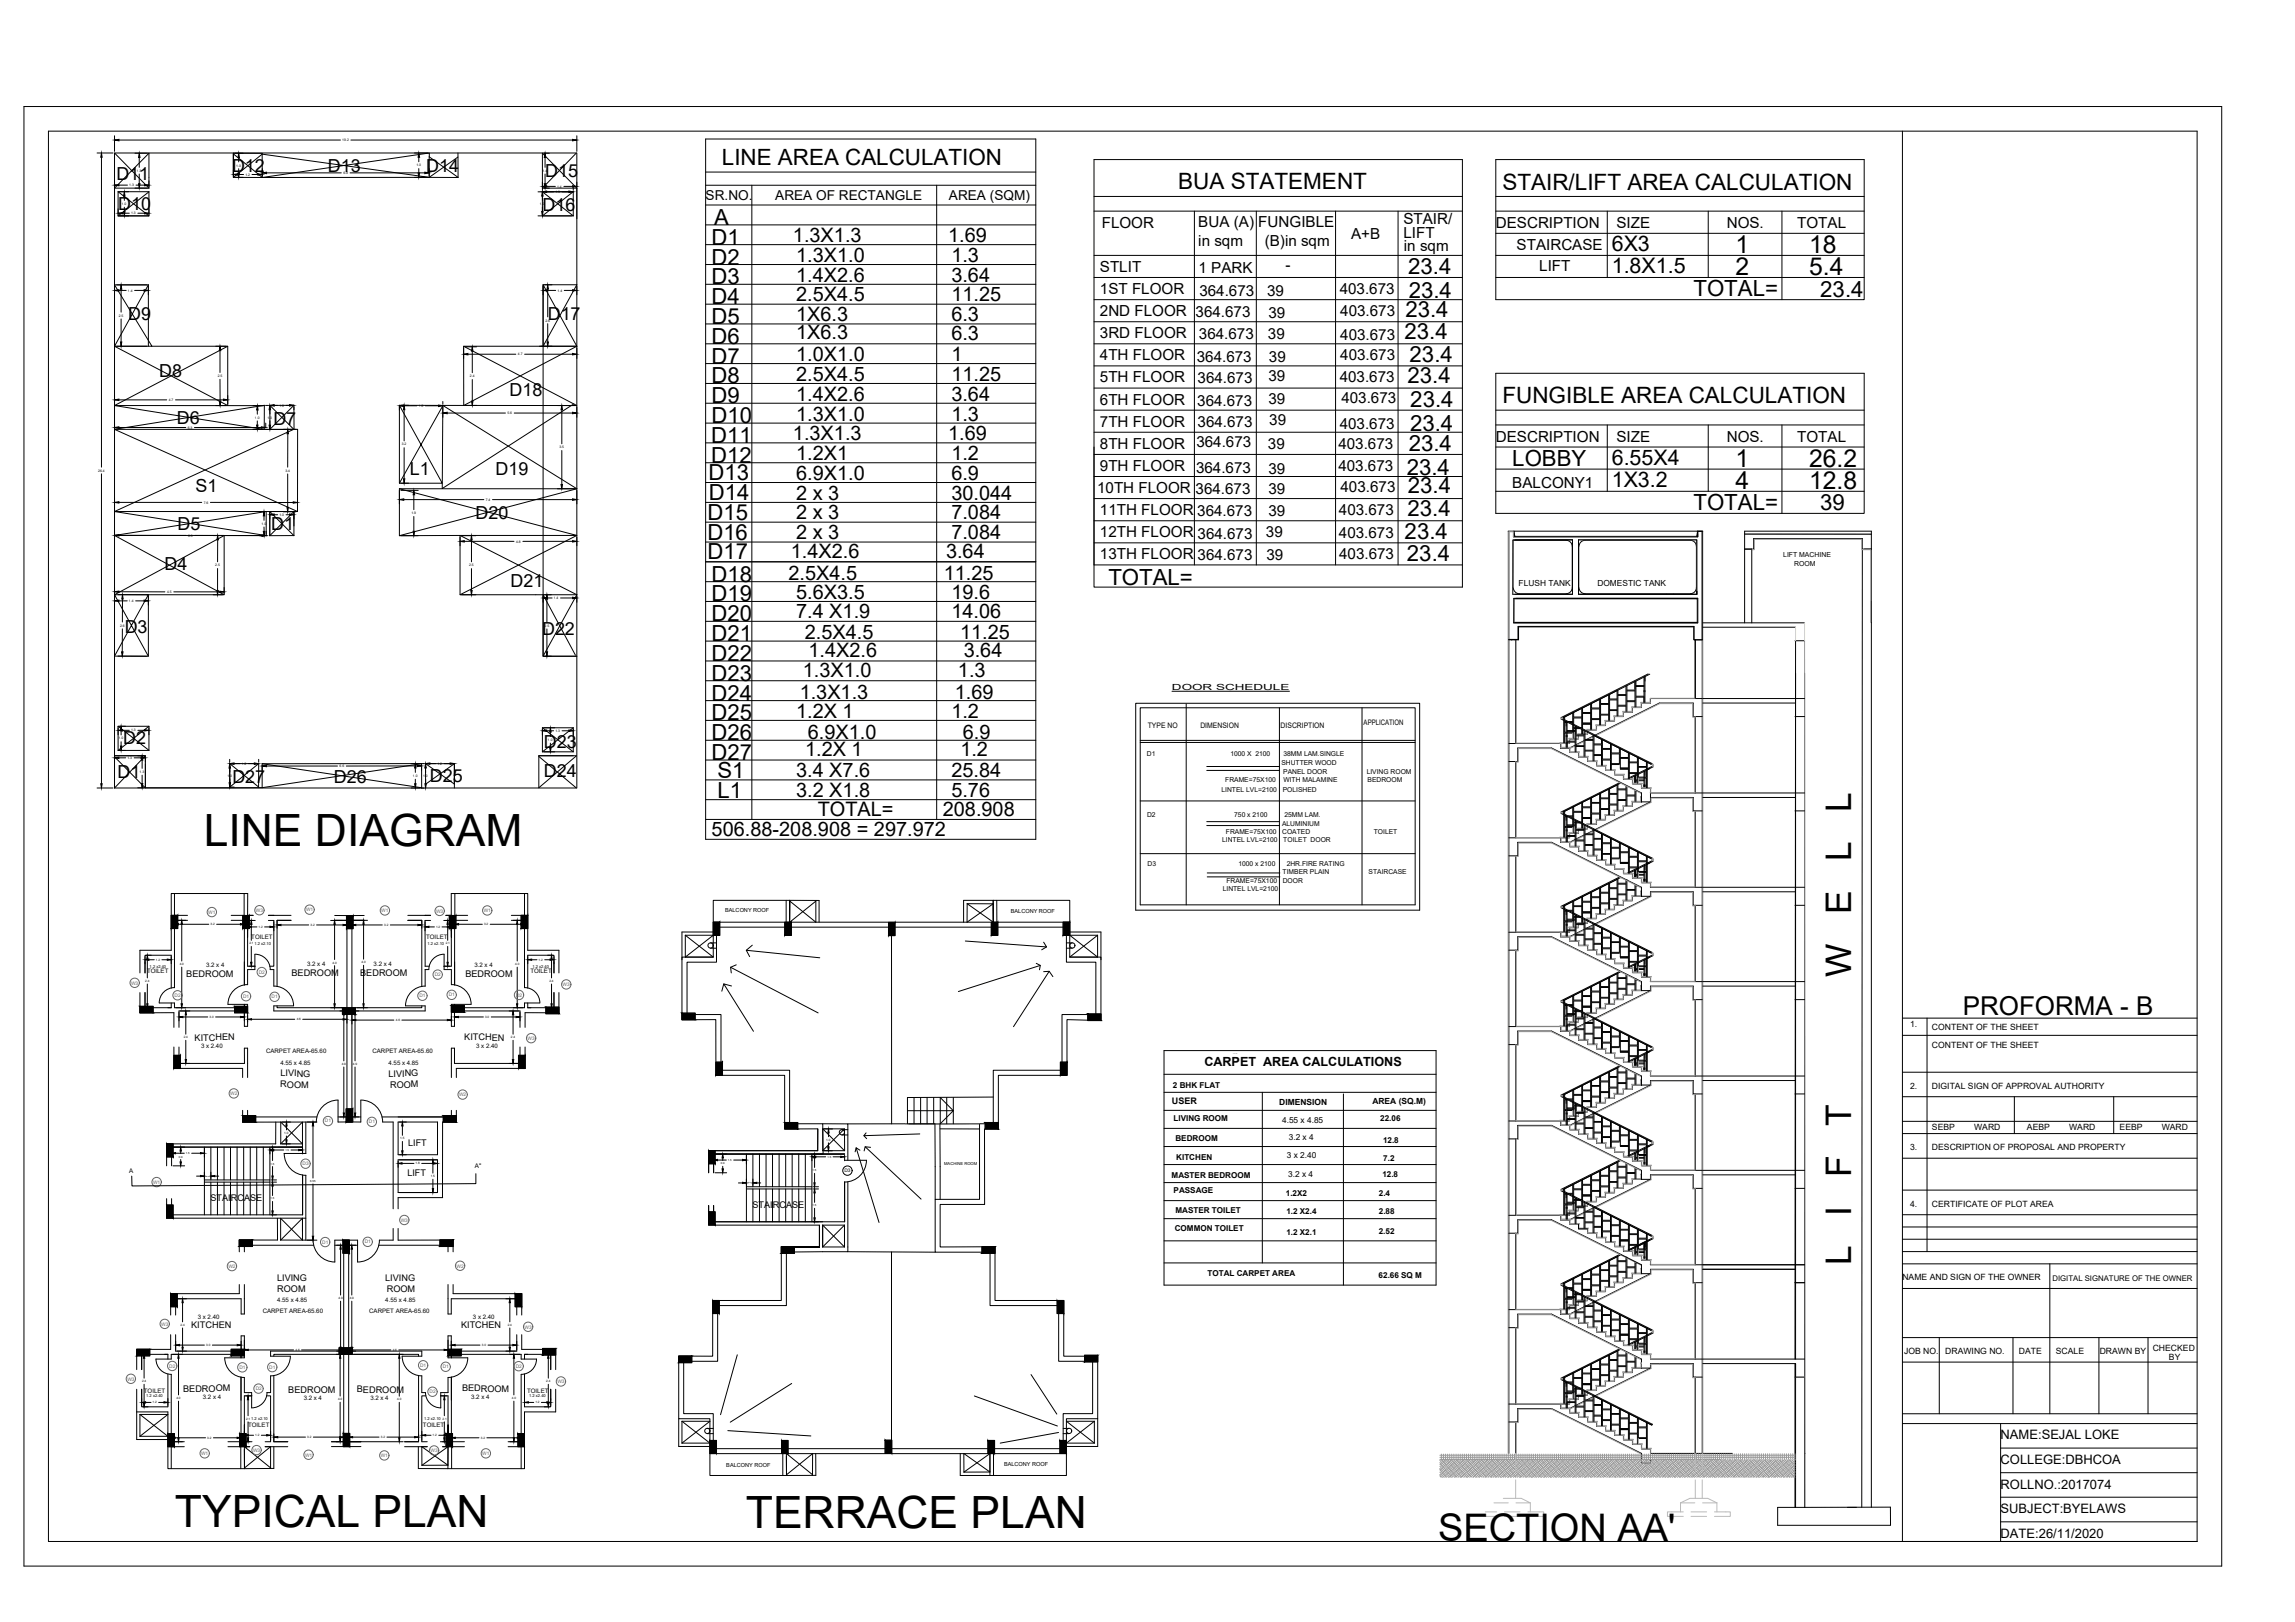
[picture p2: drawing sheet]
<svg xmlns="http://www.w3.org/2000/svg" width="841mm" height="594mm" viewBox="0 0 841 594" stroke-linecap="round" stroke-linejoin="round" font-family="sans-serif">
<defs><g id="words">
<text font-size="32.9" x="2" y="578.9">TYPICAL PLAN</text>
<g font-size="16.3">
<text x="74.6" y="310">LINE DIAGRAM</text>
<text x="64.1" y="559.2">TYPICAL PLAN</text>
<text x="273.3" y="559.6">TERRACE PLAN</text>
</g>
<text font-size="13.9" x="527" y="564.6">SECTION AA'</text>
<g font-size="12.9">
<text x="678.4" y="297.3" transform="rotate(-90 678.4 297.3)">L</text>
<text x="678.4" y="315.3" transform="rotate(-90 678.4 315.3)">L</text>
<text x="678.4" y="334.7" transform="rotate(-90 678.4 334.7)">E</text>
<text x="678.4" y="357.7" transform="rotate(-90 678.4 357.7)">W</text>
<text x="678.4" y="412.4" transform="rotate(-90 678.4 412.4)">T</text>
<text x="678.4" y="431" transform="rotate(-90 678.4 431)">F</text>
<text x="678.4" y="445.4" transform="rotate(-90 678.4 445.4)">I</text>
<text x="678.4" y="463.4" transform="rotate(-90 678.4 463.4)">L</text>
</g>
<text font-size="9.5" x="719.3" y="371.7">PROFORMA - B</text>
<g font-size="9.1">
<text x="635.9" y="92.7">1</text>
<text x="663" y="92.7">18</text>
<text x="635.9" y="100.8">2</text>
<text x="663" y="100.8">5.4</text>
<text x="635.9" y="171">1</text>
<text x="663" y="171">26.2</text>
<text x="635.9" y="179.1">4</text>
<text x="663" y="179.1">12.8</text>
</g>
<g font-size="8.2">
<text x="264.6" y="60.5">LINE AREA CALCULATION</text>
<text x="431.8" y="69.2">BUA STATEMENT</text>
<text x="550.6" y="69.4">STAIR/LIFT AREA CALCULATION</text>
<text x="550.6" y="147.7">FUNGIBLE AREA CALCULATION</text>
</g>
<g font-size="8.1">
<text x="261.8" y="82.4">A</text>
<text x="260.7" y="89.6">D1</text>
<text x="260.7" y="96.9">D2</text>
<text x="516" y="100.2">23.4</text>
<text x="260.7" y="104.1">D3</text>
<text x="260.7" y="111.4">D4</text>
<text x="516.2" y="109">23.4</text>
<text x="620.6" y="108.5">TOTAL=</text>
<text x="667.1" y="108.6">23.4</text>
<text x="260.7" y="118.6">D5</text>
<text x="515" y="116.3">23.4</text>
<text x="260.7" y="125.9">D6</text>
<text x="514.7" y="124.1">23.4</text>
<text x="260.7" y="133.2">D7</text>
<text x="516.6" y="132.7">23.4</text>
<text x="260.7" y="140.4">D8</text>
<text x="515.8" y="140.3">23.4</text>
<text x="260.7" y="147.7">D9</text>
<text x="516.8" y="149">23.4</text>
<text x="260.7" y="155">D10</text>
<text x="516.7" y="157.9">23.4</text>
<text x="260.6" y="162.2">D11</text>
<text x="516.2" y="165.2">23.4</text>
<text x="260.6" y="169.5">D12</text>
<text x="515.5" y="173.9">23.4</text>
<text x="554.2" y="170.7">LOBBY</text>
<text x="259.6" y="175.9">D13</text>
<text x="259.8" y="183.2">D14</text>
<text x="515.9" y="180.7">23.4</text>
<text x="259.3" y="190.5">D15</text>
<text x="515.8" y="188.9">23.4</text>
<text x="620.6" y="186.8">TOTAL=</text>
<text x="667.1" y="186.9">39</text>
<text x="259.2" y="197.8">D16</text>
<text x="514.7" y="197.5">23.4</text>
<text x="259.3" y="204.8">D17</text>
<text x="515.6" y="205.5">23.4</text>
<text x="260.7" y="213">D18</text>
<text x="406.2" y="214.2">TOTAL=</text>
<text x="260.7" y="220.3">D19</text>
<text x="260.7" y="227.6">D20</text>
<text x="260.7" y="234.8">D21</text>
<text x="260.7" y="242.1">D22</text>
<text x="260.7" y="249.3">D23</text>
<text x="260.7" y="256.6">D24</text>
<text x="260.7" y="263.8">D25</text>
<text x="260.7" y="271.1">D26</text>
<text x="260.7" y="278.4">D27</text>
<text x="262.9" y="285.1">S1</text>
<text x="262.9" y="292.4">L1</text>
</g>
<g font-size="7.8">
<text x="590.6" y="92.1">6X3</text>
<text x="590.6" y="100.1">1.8X1.5</text>
<text x="590.6" y="170.3">6.55X4</text>
<text x="590.6" y="178.5">1X3.2</text>
</g>
<g font-size="7.3">
<text x="290.6" y="88.7">1.3X1.3</text>
<text x="347.4" y="88.7">1.69</text>
<text x="291.7" y="95.9">1.3X1.0</text>
<text x="348.6" y="95.9">1.3</text>
<text x="291.7" y="103.1">1.4X2.6</text>
<text x="348.6" y="103.1">3.64</text>
<text x="291.7" y="110.4">2.5X4.5</text>
<text x="348.6" y="110.4">11.25</text>
<text x="291.7" y="117.6">1X6.3</text>
<text x="348.6" y="117.6">6.3</text>
<text x="291.7" y="124">1X6.3</text>
<text x="348.6" y="124.4">6.3</text>
<text x="291.7" y="132.2">1.0X1.0</text>
<text x="348.6" y="132.2">1</text>
<text x="291.7" y="139.7">2.5X4.5</text>
<text x="348.6" y="139.7">11.25</text>
<text x="291.7" y="146.8">1.4X2.6</text>
<text x="348.6" y="146.8">3.64</text>
<text x="291.7" y="154.3">1.3X1.0</text>
<text x="348.6" y="154.3">1.3</text>
<text x="290.6" y="161.1">1.3X1.3</text>
<text x="347.4" y="161.1">1.69</text>
<text x="291.7" y="168.4">1.2X1</text>
<text x="348.6" y="168.4">1.2</text>
<text x="291.7" y="175.7">6.9X1.0</text>
<text x="348.6" y="175.7">6.9</text>
<text x="291.7" y="183">2 x 3</text>
<text x="348.6" y="183">30.044</text>
<text x="291.7" y="190.2">2 x 3</text>
<text x="348.6" y="190.2">7.084</text>
<text x="291.7" y="197.5">2 x 3</text>
<text x="348.6" y="197.5">7.084</text>
<text x="289.8" y="204.5">1.4X2.6</text>
<text x="346.7" y="204.5">3.64</text>
<text x="289" y="212.5">2.5X4.5</text>
<text x="345.8" y="212.5">11.25</text>
<text x="291.7" y="219.3">5.6X3.5</text>
<text x="348.6" y="219.3">19.6</text>
<text x="291.7" y="226.5">7.4 X1.9</text>
<text x="348.6" y="226.5">14.06</text>
<text x="295" y="234.1">2.5X4.5</text>
<text x="351.8" y="234.1">11.25</text>
<text x="296.3" y="240.7">1.4X2.6</text>
<text x="353.2" y="240.7">3.64</text>
<text x="294.2" y="248.1">1.3X1.0</text>
<text x="351" y="248.1">1.3</text>
<text x="293" y="256.1">1.3X1.3</text>
<text x="349.9" y="256.1">1.69</text>
<text x="291.7" y="262.8">1.2X 1</text>
<text x="348.6" y="262.8">1.2</text>
<text x="296" y="270.5">6.9X1.0</text>
<text x="352.9" y="270.5">6.9</text>
<text x="295" y="277.1">1.2X 1</text>
<text x="351.9" y="277.1">1.2</text>
<text x="291.7" y="284.6">3.4 X7.6</text>
<text x="348.6" y="284.6">25.84</text>
<text x="291.7" y="291.9">3.2 X1.8</text>
<text x="348.6" y="291.9">5.76</text>
<text x="299.6" y="299">TOTAL=</text>
<text x="345.5" y="299">208.908</text>
<text x="260.8" y="306.3">506.88-208.908 = 297.972</text>
</g>
<g font-size="6.6">
<text x="42.6" y="65.9">D11</text>
<text x="85" y="63.1">D12</text>
<text x="120.2" y="62.9">D13</text>
<text x="156.2" y="63.1">D14</text>
<text x="199.8" y="64.9">D15</text>
<text x="43.3" y="76.7">D10</text>
<text x="198.8" y="77.2">D16</text>
<text x="47" y="117.2">D9</text>
<text x="200.7" y="117.3">D17</text>
<text x="58.3" y="138">D8</text>
<text x="186.7" y="145.1">D18</text>
<text x="64.8" y="155.1">D6</text>
<text x="100.2" y="155.8">D7</text>
<text x="150.2" y="173.9">L1</text>
<text x="181.6" y="174">D19</text>
<text x="71.6" y="180.4">S1</text>
<text x="174.3" y="190">D20</text>
<text x="65.1" y="194.2">D5</text>
<text x="99.4" y="194.1">D1</text>
<text x="60.3" y="208.6">D4</text>
<text x="187" y="214.9">D21</text>
<text x="45.7" y="232">D3</text>
<text x="198.6" y="232.6">D22</text>
<text x="45.1" y="272.4">D2</text>
<text x="199.3" y="273.9">D23</text>
<text x="43.1" y="284.8">D1</text>
<text x="85.1" y="286.7">D27</text>
<text x="122.3" y="286.9">D26</text>
<text x="157.5" y="286.5">D25</text>
<text x="199.3" y="284.5">D24</text>
</g>
<g font-size="5.6">
<text x="403.7" y="83.3">FLOOR</text>
<text x="439.1" y="83.2">BUA (A)</text>
<text x="461.1" y="83.2">FUNGIBLE</text>
<text x="514.3" y="82.1">STAIR/</text>
<text x="548.1" y="83.4">DESCRIPTION</text>
<text x="592.3" y="83.4">SIZE</text>
<text x="632.8" y="83.4">NOS.</text>
<text x="658.6" y="83.4">TOTAL</text>
<text x="495.1" y="87.4">A+B</text>
<text x="514.3" y="87.2">LIFT</text>
<text x="439.1" y="90.2">in sqm</text>
<text x="463.5" y="90.2">(B)in sqm</text>
<text x="514.5" y="91.8">in sqm</text>
<text x="555.8" y="91.7">STAIRCASE</text>
<text x="403.1" y="99.6">STLIT</text>
<text x="439.2" y="100.1">1 PARK</text>
<text x="471.1" y="99">-</text>
<text x="564.1" y="99.3">LIFT</text>
<text x="403.1" y="107.7">1ST FLOOR</text>
<text x="491" y="107.7">403.673</text>
<text x="439.5" y="108.5">364.673</text>
<text x="464.4" y="108.6">39</text>
<text x="403.1" y="115.8">2ND FLOOR</text>
<text x="438.1" y="116.2">364.673</text>
<text x="464.8" y="116.6">39</text>
<text x="491.2" y="115.9">403.673</text>
<text x="403.1" y="123.9">3RD FLOOR</text>
<text x="439.3" y="124.2">364.673</text>
<text x="464.7" y="124.1">39</text>
<text x="491.2" y="124.6">403.673</text>
<text x="403.1" y="132">4TH FLOOR</text>
<text x="438.6" y="132.7">364.673</text>
<text x="465" y="132.6">39</text>
<text x="491.2" y="132">403.673</text>
<text x="403.1" y="140.1">5TH FLOOR</text>
<text x="438.9" y="140.4">364.673</text>
<text x="464.8" y="139.7">39</text>
<text x="491" y="139.9">403.673</text>
<text x="403.1" y="148.2">6TH FLOOR</text>
<text x="438.8" y="148.6">364.673</text>
<text x="464.8" y="147.9">39</text>
<text x="491.5" y="147.6">403.673</text>
<text x="465.1" y="155.8">39</text>
<text x="403.1" y="156.3">7TH FLOOR</text>
<text x="438.9" y="156.2">364.673</text>
<text x="491" y="157.1">403.673</text>
<text x="548.1" y="161.7">DESCRIPTION</text>
<text x="592.3" y="161.7">SIZE</text>
<text x="632.8" y="161.7">NOS.</text>
<text x="658.6" y="161.7">TOTAL</text>
<text x="403.1" y="164.4">8TH FLOOR</text>
<text x="438.4" y="163.8">364.673</text>
<text x="464.7" y="164.6">39</text>
<text x="490.4" y="164.6">403.673</text>
<text x="403.1" y="172.5">9TH FLOOR</text>
<text x="438.3" y="173.2">364.673</text>
<text x="464.8" y="173.7">39</text>
<text x="490.4" y="172.6">403.673</text>
<text x="554.2" y="178.8">BALCONY1</text>
<text x="402.1" y="180.6">10TH FLOOR</text>
<text x="438.1" y="181">364.673</text>
<text x="464.8" y="181.1">39</text>
<text x="491.3" y="180.3">403.673</text>
<text x="403.1" y="188.7">11TH FLOOR</text>
<text x="438.8" y="189.1">364.673</text>
<text x="464.8" y="188.8">39</text>
<text x="490.7" y="188.5">403.673</text>
<text x="403.1" y="196.8">12TH FLOOR</text>
<text x="438.9" y="197.3">364.673</text>
<text x="463.9" y="196.8">39</text>
<text x="490.7" y="197">403.673</text>
<text x="403.1" y="204.9">13TH FLOOR</text>
<text x="438.9" y="205.1">364.673</text>
<text x="464.1" y="205.2">39</text>
<text x="490.7" y="204.6">403.673</text>
</g>
<g font-size="5">
<text x="258.6" y="73.3">SR.NO.</text>
<text x="284.1" y="73.3">AREA OF RECTANGLE</text>
<text x="347.7" y="73.3">AREA (SQM)</text>
</g>
<g font-size="4.8">
<text x="733.1" y="527.2">NAME:SEJAL LOKE</text>
<text x="733.1" y="536.2">COLLEGE:DBHCOA</text>
<text x="733.1" y="545.2">ROLLNO.:2017074</text>
<text x="733.1" y="554.2">SUBJECT:BYELAWS</text>
<text x="733.1" y="563.2">DATE:26/11/2020</text>
</g>
<text font-size="4.6" x="441.3" y="390.3">CARPET AREA CALCULATIONS</text>
<g font-size="3.4">
<text x="68.3" y="357.8" transform="rotate(1 68.3 357.8)">BEDROOM</text>
<text x="106.8" y="357.4" transform="rotate(1 106.8 357.4)">BEDROOM</text>
<text x="132" y="357.5" transform="rotate(-1 132 357.5)">BEDROOM</text>
<text x="170.5" y="358" transform="rotate(-1 170.5 358)">BEDROOM</text>
<text x="71.3" y="381.2">KITCHEN</text>
<text x="170.2" y="381">KITCHEN</text>
<text x="102.8" y="394.2">LIVING</text>
<text x="142.3" y="394.3">LIVING</text>
<text x="102.7" y="398.3" transform="rotate(1 102.7 398.3)">ROOM</text>
<text x="143" y="398.4" transform="rotate(-1 143 398.4)">ROOM</text>
<text x="149.5" y="419.7" transform="rotate(-1 149.5 419.7)">LIFT</text>
<text x="149.3" y="430.9" transform="rotate(-1 149.3 430.9)">LIFT</text>
<text x="77.1" y="440">STAIRCASE</text>
<text x="275.8" y="442.5" transform="rotate(-1 275.8 442.5)">STAIRCASE</text>
<text x="101.5" y="469.3">LIVING</text>
<text x="101.6" y="473.3">ROOM</text>
<text x="141.2" y="469.2">LIVING</text>
<text x="141.7" y="473.2">ROOM</text>
<text x="70.1" y="486.4">KITCHEN</text>
<text x="169" y="486.5">KITCHEN</text>
<text x="67.1" y="509.8" transform="rotate(-1 67.1 509.8)">BEDROOM</text>
<text x="169.3" y="509.6" transform="rotate(1 169.3 509.6)">BEDROOM</text>
<text x="105.6" y="510.2" transform="rotate(-1 105.6 510.2)">BEDROOM</text>
<text x="130.8" y="510" transform="rotate(1 130.8 510)">BEDROOM</text>
</g>
<text font-size="3.3" x="429.5" y="404.4">USER</text>
<g font-size="3.2">
<text x="700" y="376.2">1.</text>
<text x="708" y="377.4">CONTENT OF THE SHEET</text>
<text x="708" y="383.8">CONTENT OF THE SHEET</text>
<text x="700" y="398.7">2.</text>
<text x="708" y="398.7">DIGITAL SIGN OF APPROVAL AUTHORITY</text>
<text x="708" y="413.8">SEBP</text>
<text x="723.5" y="413.8">WARD</text>
<text x="742.8" y="413.8">AEBP</text>
<text x="758.2" y="413.8">WARD</text>
<text x="776.7" y="413.8">EEBP</text>
<text x="792.2" y="413.8">WARD</text>
<text x="700" y="421.2">3.</text>
<text x="708" y="421.2">DESCRIPTION OF PROPOSAL AND PROPERTY</text>
<text x="700" y="441.9">4.</text>
<text x="708" y="441.9">CERTIFICATE OF PLOT AREA</text>
<text x="697.2" y="468.9">NAME AND SIGN OF THE OWNER</text>
<text x="697.8" y="495.9">JOB NO.</text>
<text x="712.9" y="495.9">DRAWING NO.</text>
<text x="739.9" y="495.9">DATE</text>
<text x="753.4" y="495.9">SCALE</text>
<text x="769.5" y="495.9">DRAWN BY</text>
<text x="788.9" y="495">CHECKED</text>
<text x="794.8" y="498.2">BY</text>
</g>
<g font-size="3.1">
<text x="556.5" y="214.5">FLUSH TANK</text>
<text x="585.4" y="214.6">DOMESTIC TANK</text>
<text x="429.5" y="252.5">DOOR SCHEDULE</text>
<text x="468.8" y="404.7">DIMENSION</text>
<text x="502.9" y="404.3">AREA (SQ.M)</text>
<text x="469.8" y="411.2">4.55 x 4.85</text>
<text x="472.3" y="417.5">3.2 x 4</text>
<text x="471.6" y="424.2">3 x 2.40</text>
<text x="472.1" y="431.1">3.2 x 4</text>
</g>
<g font-size="3">
<text x="429.8" y="398.6">2 BHK FLAT</text>
<text x="430" y="410.5">LIVING ROOM</text>
<text x="505.8" y="410.5">22.06</text>
<text x="430.8" y="418">BEDROOM</text>
<text x="506.8" y="418.5">12.8</text>
<text x="431.1" y="424.9">KITCHEN</text>
<text x="506.9" y="425.3">7.2</text>
<text x="429.4" y="431.4">MASTER BEDROOM</text>
<text x="506.6" y="431">12.8</text>
<text x="430.1" y="437">PASSAGE</text>
<text x="471.2" y="438">1.2X2</text>
<text x="505.3" y="438">2.4</text>
<text x="430.8" y="444.1">MASTER TOILET</text>
<text x="471.4" y="444.8">1.2 X2.4</text>
<text x="505.3" y="444.6">2.88</text>
<text x="430.5" y="450.7">COMMON TOILET</text>
<text x="471.4" y="452.2">1.2 X2.1</text>
<text x="505.3" y="451.9">2.52</text>
<text x="442.5" y="467.5">TOTAL CARPET AREA</text>
<text x="505.2" y="468.1">62.66 SQ M</text>
</g>
<g font-size="2.8">
<text x="420.6" y="266.8">TYPE NO</text>
<text x="439.9" y="266.8">DIMENSION</text>
<text x="469.3" y="266.8">DISCRIPTION</text>
<text x="499.7" y="265.6">APPLICATION</text>
<text x="752.2" y="469.2">DIGITAL SIGNATURE OF THE OWNER</text>
</g>
<g font-size="2.5">
<text x="653.5" y="204">LIFT MACHINE</text>
<text x="657.5" y="207.3">ROOM</text>
<text x="420.3" y="277.1">D1</text>
<text x="450.9" y="277.1">1000 X 2100</text>
<text x="469.6" y="280.3">SHUTTER WOOD</text>
<text x="470.4" y="277.1">38MM LAM.SINGLE</text>
<text x="449" y="286.5">FRAME=75X100</text>
<text x="470.3" y="283.4">PANEL DOOR</text>
<text x="470.3" y="286.5">WITH MALAMINE</text>
<text x="500.8" y="283.4">LIVING ROOM</text>
<text x="501.2" y="286.5">BEDROOM</text>
<text x="447.6" y="290.1">LINTEL LVL=2100</text>
<text x="470" y="290.1">POLISHED</text>
<text x="420.3" y="299.3">D2</text>
<text x="452.3" y="299.3">750 x 2100</text>
<text x="470.7" y="299.3">25MM LAM.</text>
<text x="449.2" y="305.5">FRAME=75X100</text>
<text x="469.8" y="302.4">ALUMINIUM</text>
<text x="469.9" y="305.5">COATED</text>
<text x="503.5" y="305.5">TOILET</text>
<text x="447.9" y="308.6">LINTEL LVL=2100</text>
<text x="470.3" y="308.6">TOILET DOOR</text>
<text x="420.5" y="317.2">D3</text>
<text x="453.8" y="317.2">1000 x 2100</text>
<text x="471.5" y="317.2">2HR.FIRE RATING</text>
<text x="449.5" y="323.4">FRAME=75X100</text>
<text x="470" y="320.3">TIMBER PLAIN</text>
<text x="470.1" y="323.4">DOOR</text>
<text x="501.6" y="320.3">STAIRCASE</text>
<text x="448.1" y="326.5">LINTEL LVL=2100</text>
</g>
<g font-size="2.3">
<text x="47.4" y="429.5" transform="rotate(-2 47.4 429.5)">A</text>
<text x="174" y="427.9" transform="rotate(-1 174 427.9)">A&quot;</text>
</g>
<g font-size="2.2">
<text x="92.1" y="344.1">TOILET</text>
<text x="156.2" y="344.1">TOILET</text>
<text x="112.5" y="353.9">3.2 x 4</text>
<text x="136.9" y="353.9">3.2 x 4</text>
<text x="53.9" y="356.5">TOILET</text>
<text x="75.5" y="354.2">3.2 x 4</text>
<text x="173.9" y="354.2">3.2 x 4</text>
<text x="194.4" y="356.5">TOILET</text>
<text x="73.7" y="383.8">3 x 2.40</text>
<text x="174.5" y="383.8">3 x 2.40</text>
<text x="97.5" y="385.7">CARPET AREA-65.60</text>
<text x="102.8" y="390">4.55 x 4.85</text>
<text x="136.5" y="385.7">CARPET AREA-65.60</text>
<text x="142.4" y="390">4.55 x 4.85</text>
<text x="101.6" y="476.8">4.55 x 4.85</text>
<text x="141.2" y="476.8">4.55 x 4.85</text>
<text x="72.5" y="483">3 x 2.40</text>
<text x="96.3" y="481">CARPET AREA-65.60</text>
<text x="135.3" y="481">CARPET AREA-65.60</text>
<text x="173.3" y="483">3 x 2.40</text>
<text x="52.7" y="510.2">TOILET</text>
<text x="74.4" y="512.6">3.2 x 4</text>
<text x="111.3" y="512.9">3.2 x 4</text>
<text x="135.7" y="512.9">3.2 x 4</text>
<text x="172.7" y="512.6">3.2 x 4</text>
<text x="193.2" y="510.2">TOILET</text>
<text x="90.9" y="522.7">TOILET</text>
<text x="155" y="522.7">TOILET</text>
</g>
<g font-size="2">
<text x="265.7" y="334.1">BALCONY ROOF</text>
<text x="370.4" y="334.2">BALCONY ROOF</text>
<text x="266.2" y="537.2">BALCONY ROOF</text>
<text x="367.9" y="537.1">BALCONY ROOF</text>
</g>
<g font-size="1.8" fill="#636466">
<text x="76.3" y="334.7">W1</text>
<text x="93.8" y="334">W3</text>
<text x="112.2" y="333.8">W1</text>
<text x="139.7" y="334.1">W1</text>
<text x="159.8" y="334.3">W3</text>
<text x="177.3" y="334.1">W1</text>
<text x="94.8" y="356.6">D2</text>
<text x="159.3" y="357.5">D2</text>
<text x="48" y="360.7">W3</text>
<text x="64" y="365.1">D2</text>
<text x="89.1" y="365.4">D1</text>
<text x="99.5" y="365.6">D1</text>
<text x="153.7" y="365.2">D1</text>
<text x="164.4" y="364.9">D1</text>
<text x="189.1" y="365">D2</text>
<text x="206.2" y="361.2">W3</text>
<text x="193.4" y="380.9">W3</text>
<text x="84.3" y="401.1">W2</text>
<text x="168.2" y="401.6">W2</text>
<text x="119.1" y="411.1">D1</text>
<text x="135.2" y="411.4">D1</text>
<text x="110.9" y="426.8">D3</text>
<text x="56.1" y="433.6">W1</text>
<text x="146.9" y="447.5">W3</text>
<text x="118.1" y="455.5">D1</text>
<text x="133.7" y="455.4">D1</text>
<text x="83.7" y="464.4">W2</text>
<text x="167.3" y="464.3">W2</text>
<text x="59.1" y="485.5">W3</text>
<text x="192.2" y="486.6">W3</text>
<text x="62" y="500.9">D2</text>
<text x="87.7" y="501.4">D1</text>
<text x="98.7" y="501.3">D1</text>
<text x="154" y="500.6">D1</text>
<text x="162.2" y="501.2">D1</text>
<text x="189" y="501">D2</text>
<text x="46.7" y="505.7">W3</text>
<text x="93.7" y="509.2">D2</text>
<text x="204.3" y="506.6">W3</text>
<text x="157.4" y="510.3">D2</text>
<text x="73.7" y="533">W1</text>
<text x="92.7" y="531.8">W3</text>
<text x="111.8" y="533.5">W1</text>
<text x="139.5" y="533.7">W1</text>
<text x="157.8" y="531.9">W3</text>
<text x="176.7" y="533">W1</text>
</g>
<text font-size="1.8" x="309.5" y="429.3">D3</text>
<g font-size="1.5">
<text x="93.3" y="346">1.2 x2.10</text>
<text x="156.7" y="346">1.2 x2.10</text>
<text x="54.8" y="354.5">1.2 x2.40</text>
<text x="195.1" y="354.5">1.2 x2.40</text>
<text x="346" y="426.7">MACHINE ROOM</text>
<text x="53.6" y="511.7">1.2 x2.40</text>
<text x="193.9" y="511.7">1.2 x2.40</text>
<text x="92.1" y="520.2">1.2 x2.10</text>
<text x="155.5" y="520.2">1.2 x2.10</text>
</g>
<g font-size="1.2">
<text x="125.4" y="51.8">19.2</text>
<text x="50.1" y="62.9">1.3</text>
<text x="86.6" y="61">1.0</text>
<text x="89.9" y="64.3">1.2</text>
<text x="125.8" y="63.8">6.9</text>
<text x="152.6" y="60.9">1.0</text>
<text x="198.9" y="62.9">1.4</text>
<text x="47.4" y="68.2">1.3</text>
<text x="203.5" y="70.7">1.3</text>
<text x="204.2" y="68.7">1.4</text>
<text x="44.6" y="75.1">1.0</text>
<text x="197.9" y="75.1">1.0</text>
<text x="48.1" y="78.5">1.3</text>
<text x="46.9" y="106.8">1.4</text>
<text x="204.3" y="106.8">1.4</text>
<text x="43.5" y="116">2.5</text>
<text x="199.9" y="117.8">2.6</text>
<text x="189.8" y="130.2">4.7</text>
<text x="79.8" y="138.1">2.5</text>
<text x="172.2" y="138.2">2.4</text>
<text x="61.9" y="146.9">4.7</text>
<text x="102.4" y="148.9">1.0</text>
<text x="153.4" y="149.1">1.8</text>
<text x="93.4" y="153.4">1.0</text>
<text x="98" y="153.3">1.0</text>
<text x="186" y="151.7">5.6</text>
<text x="68.8" y="157">6.3</text>
<text x="147.2" y="163.1">3.2</text>
<text x="205" y="164.2">3.5</text>
<text x="36" y="172.7">26.4</text>
<text x="104.6" y="172.8">3.4</text>
<text x="74.6" y="184.5">7.6</text>
<text x="178" y="183.4">7.4</text>
<text x="102.4" y="189">1.0</text>
<text x="150.8" y="188.3">1.9</text>
<text x="68.9" y="196.6">6.3</text>
<text x="95.9" y="192.2">1.0</text>
<text x="189.2" y="198.7">4.8</text>
<text x="78.9" y="207.4">2.5</text>
<text x="171.9" y="207.5">2.5</text>
<text x="47.3" y="220.5">1.4</text>
<text x="61.2" y="217.2">4.5</text>
<text x="203" y="219.4">1.4</text>
<text x="44" y="229.5">2.6</text>
<text x="199.6" y="229.5">2.5</text>
<text x="48.1" y="267.9">1.3</text>
<text x="203.5" y="268.1">1.3</text>
<text x="43.5" y="270.8">1.0</text>
<text x="200.8" y="271.4">1.0</text>
<text x="46.7" y="278">1.3</text>
<text x="88.6" y="280.1">1.2</text>
<text x="124.4" y="281">6.6</text>
<text x="160.3" y="280.1">1.2</text>
<text x="51.2" y="283.1">1.3</text>
<text x="83.3" y="284.4">1.0</text>
<text x="151.3" y="284.6">1.0</text>
<text x="155.1" y="284.6">1.0</text>
</g>
<g font-size="1.1">
<text x="77.2" y="338.9">3.2</text>
<text x="94.8" y="339.9">1.2</text>
<text x="113.8" y="339.2">3.2</text>
<text x="140.8" y="339.2">3.2</text>
<text x="159.8" y="339.9">1.2</text>
<text x="177.4" y="338.9">3.2</text>
<text x="91.4" y="345.9">2.1</text>
<text x="163.3" y="345.9">2.1</text>
<text x="57.1" y="351.9">1.2</text>
<text x="65.8" y="353.5">4.0</text>
<text x="121.8" y="353">4.0</text>
<text x="132.5" y="352.8">4.0</text>
<text x="188.8" y="353.5">4.0</text>
<text x="197.4" y="351.9">1.2</text>
<text x="53.2" y="359.7">2.4</text>
<text x="201.4" y="359.7">2.4</text>
<text x="76.8" y="372.9">3.0</text>
<text x="108.7" y="373.7">4.6</text>
<text x="145" y="374">4.6</text>
<text x="177.8" y="372.9">3.0</text>
<text x="67.3" y="380.3">2.4</text>
<text x="187.3" y="380.3">2.4</text>
<text x="125.2" y="390.1">4.9</text>
<text x="129.3" y="390.1">4.9</text>
<text x="104.2" y="415.4">1.0</text>
<text x="146.7" y="417.4">1.5</text>
<text x="302.8" y="417.9">1.0</text>
<text x="152.3" y="426.5">1.8</text>
<text x="157.8" y="431.2">1.5</text>
<text x="124.1" y="475.9">4.9</text>
<text x="128.2" y="475.9">4.9</text>
<text x="66.1" y="485.7">2.4</text>
<text x="186.1" y="485.7">2.4</text>
<text x="75.6" y="493">3.0</text>
<text x="108.3" y="494.8">4.6</text>
<text x="143.9" y="494.8">4.6</text>
<text x="176.6" y="493">3.0</text>
<text x="52" y="506.3">2.4</text>
<text x="200.2" y="506.3">2.4</text>
<text x="55.9" y="514">1.2</text>
<text x="64.7" y="512.4">4.0</text>
<text x="123.9" y="512.9">4.0</text>
<text x="145.6" y="512.9">4.0</text>
<text x="187.6" y="512.4">4.0</text>
<text x="196.2" y="514">1.2</text>
<text x="90.2" y="520.1">2.1</text>
<text x="162.2" y="520.1">2.1</text>
<text x="76" y="527">3.2</text>
<text x="93.5" y="526.1">1.2</text>
<text x="112.6" y="526.8">3.2</text>
<text x="139.6" y="526.8">3.2</text>
<text x="158.6" y="526.1">1.2</text>
<text x="176.2" y="527">3.2</text>
</g>
<g font-size="1">
<text x="65.5" y="424">0.9</text>
<text x="68.1" y="422.7">1.5</text>
<text x="104.6" y="421.6">1.5</text>
<text x="266.8" y="425.2">1.5</text>
<text x="303.2" y="424.1">1.5</text>
<text x="99.2" y="426.5">1.5</text>
<text x="264.1" y="426.5">0.9</text>
<text x="297.7" y="429">1.5</text>
<text x="113.7" y="432.9">6.55</text>
<text x="99.2" y="439.3">1.5</text>
<text x="297.8" y="441.8">1.5</text>
</g>
<g font-size=".6">
<text x="75.7" y="430.9">0.3</text>
<text x="274.3" y="433.4">0.3</text>
</g>
<text font-size=".3" x="451.9" y="386.2">4.55 x 4.85</text>
</g></defs>
<!-- layer: 0 -->
<g fill="none" stroke="#000" stroke-width=".37">
<path d="M8.8 39h805.4v534.6h-805.4zM17.8 48h787.4v516.6h-787.4zM42 56l12.6 12.9M54.6 56.1v12.8h-12.6zM85.5 56.1l10.6 .1v8.8l-10.6-8.6M167.8 57.5l-10.5 7.5h10.6M198.8 56.1l12.6 12.8h-12.6zM211.4 56v232.6M258.6 50.9h121v256.5h-121zM548.1 58.4h135v51.4h-135zM697.2 48v516.6M43.3 70.2h11.3v8.9h-11.3"/>
<path d="M43.3 70.2v8.9M43.3 70.2l11.3 8.9h-11.3M54.6 70.3l-11.3 8.8M167.9 65l-10.6-7.6v-1.4l-61.2 9h61.2l-61.2-8.5-10.6 8.5h10.6M198.8 68.9l12.4-12.9h-169.2v232.6M198.8 79.1v-8.8l11.3 8.8M198.8 79.1h11.3M198.8 70.2h11.3M210.1 70.2v8.9M210.1 70.2l-11.3 8.9M258.6 67.8h121M258.6 63h121"/>
<path d="M258.6 75.1h121M275.5 67.8v232.3M343.3 67.8v232.3M400.9 77.3h135M400.9 72h135M437.7 77.3v129.6M460.4 77.3v129.6M489.4 77.3v129.6M512.3 77.3v129.6M548.1 77.3h135M548.1 72h135M589 77.3v24.3"/>
<path d="M626 77.3v24.3M653 77.3v32.5M258.6 82.4h121M258.6 89.6h121M258.6 96.9h121M400.9 93.5h135M548.1 93.5h135M548.1 85.5h135M42 104.3l13.7 22.5h-13.7l12.4-22.5zM54.4 104.3v22.5M199 104.3l12.4 22.5h-13.7M199 104.3h12.4l-12.4 22.5z"/>
<path d="M258.6 104.1h121M258.6 111.4h121M258.6 118.6h121M400.9 101.6h135M400.9 109.8h135M400.9 117.8h135M548.1 101.6h135M42 126.8l41.5 21.7v-21.7h-27.8M83.5 126.8l-41.5 21.7 54.9 .1M169.9 126.8l41.5 21.7h-49.1M258.6 125.9h121M258.6 133.2h121"/>
<path d="M400.9 125.9h135M400.9 134h135M548.1 136.7h135v51.3h-135zM42 148.5l54.8 8.8 .1-8.9-54.9 8.9M42 157.3h67.1l-.1 30.1M42 157.3l67 30.1M98.9 148.5l8.8 8.8h-8.8zM99 148.5l8.7-.1 .1 8.9M107.6 157.3l-65.6 30.1M107.7 148.4l-8.8 8.9M146.4 148.4l15.7 28.6h-15.7l15.9-28.5M146.4 148.4v28.6"/>
<path d="M146.4 148.4l15.9 .1M162.3 148.5l49.1 30.5M169.9 148.5v-21.7h41.5l-41.5 21.7M210.3 147.9l-48.2 31 .2-30.4M258.6 140.4h121M258.6 147.7h121M258.6 155h121M400.9 142.1h135M400.9 150.2h135M400.9 158.3h135M548.1 150.2h135M548.1 155.6h135"/>
<path d="M589 155.6v24.3M626 155.6v24.3M653 155.6v32.4M146.4 179h65M146.4 179l65 17.1h-42.8l42.8 21.7M146.4 179v17.2l22.2-.1v21.7h42.8M211.4 179l-65 17.2M258.6 162.2h121M258.6 169.5h121M258.6 176.7h121M400.9 163.7v51.3h135v-156.6h-135v148.5h135M400.9 166.4h135"/>
<path d="M400.9 174.5h135M548.1 163.7h135M548.1 171.8h135M548.1 179.9h135M42 196.1l55.6 .1M42 187.4h67M42 187.4l55.6 8.8M97.6 196.2v-8.8l-55.6 8.7 40.1 21.7M97.6 196.2h.1M98.9 187.4l8.8 8.8v-8.8l-8.8 8.8zM107.7 196.2h-8.8M107.7 187.4v5.2"/>
<path d="M211.4 196.1l-42.8 21.7M258.6 184h121M258.6 191.2h121M258.6 198.5h121M400.9 182.6h135M400.9 190.7h135M400.9 198.8h135M552.7 194.5h71.3M552.9 194.8v337.5M554.4 197.7h21.9v20h-21.9zM554.5 197.9h19.4a2.18 2.18 0 0 1 2.2 2.2M554.6 196.6h67.5v-2h1.7v39.7h-3.1v-4.9h-64.3"/>
<path d="M554.8 194.5v2h67.2v-2M554.9 194.5v2M554.9 195.4l.3 1M555.2 197.7h21.1M619.4 197.9h-38.6a2.18 2.18 0 0 0-2.1 2.2M619.5 197.9a2.18 2.18 0 0 1 2.1 2.2M622 195.4l-.3 1M622.1 194.6v2M623.8 194.6v337.7M639.3 195.7h46.5M42 217.8l40.1-21.7v21.7h-28.3M54.4 217.8v22.6l-12.4-.1 12.4-22.5h-12.4l12.4 22.6"/>
<path d="M211.4 217.8l-12.4 22.6M258.6 205.8h121M258.6 213h121M554.5 215.2a2.35 2.35 0 0 0 2.2 2.3h17.2a2.25 2.25 0 0 0 2.2-2.2M554.8 219.1h67.3v9h-67.4zM554.9 219.3h67.1v8.7h-67.1M578.7 215.3a2.18 2.18 0 0 0 2.1 2.2h38.6M610.8 217.6v.1M613.4 217.6v.1M621.6 215.3a2.18 2.18 0 0 1-2.1 2.2M621.8 216.6v1.1v-20h-43.3v20h43.3M683.2 201.1h2.6h-3.3v-3.8h-39.9v3.8h-3.3h2.6v27"/>
<path d="M210.9 240l-11.9-22.2v22.6h12.4M258.6 220.3h121M258.6 227.6h121M258.6 234.8h121M554.1 234.2l-.3 .1M555.4 234.2v38.1M556.4 229.4v4.8h-3.3M556.4 229.4v4.8h-3.5M620.6 229.6h-64.1v4.7h-3.6M621.3 234.3v21.5M624 228.1h37.3M624 229.7h34"/>
<path d="M639.3 228.1v-33.6h46.5v357.6M657.8 234.7h3.5M258.6 242.1h121M258.6 249.3h121M258.6 256.6h121M623.8 255.8h-19v1.7h-3.3v1.7h-3.3v1.6h-3.3v1.7h-3.2v1.6h-3.3v1.7h-3.3v1.6h-3.3v.4M624 257.5h34M624 255.8h37.3M658 246.5v251.3M661.3 246.5v305.6M42 277.2l11.3 11.4v-11.8h-11.3h11.3l-11.3 11.8M43.3 266h11.3"/>
<path d="M43.3 266v8.9M43.3 274.9h11.3M43.3 266l11.3 8.8M53.3 279.7v8.8h42.8M54.6 266v8.9M54.6 266l-11.3 8.9M94.8 279.7v8.8M94.8 279.7h-10.6l10.6 8.5M94.8 279.7l-10.6 8.6M96.1 279.7v8.8M154.5 279.7v8.8l-58.4-8.8M154.5 279.7l-58.4 8.8"/>
<path d="M154.5 279.7h-58.4M197.5 277.1l13.7 11.5h-169.2M198.8 266.6v8.8M198.8 266.6h11.3M198.8 275.4h11.3M198.8 266.6l11.3 8.8M210.1 266.6v8.8M210.1 266.6l-11.3 8.8M211.2 276.8h-13.7v11.7l13.7-11.7M258.6 263.8h121M258.6 271.1h121M258.6 278.4h121"/>
<path d="M552.9 272.3h19v1.7M552.9 278.9h3.3v-4.9h12.4l32.9 16.4v3.3h3.3v-1.6M555.4 278.9v28M571.9 274h3.3v1.6h3.3v1.7h3.3v1.6h3.3v1.6h3.3v1.7h3.3v1.6h3.2v1.7h3.3v1.6h3.3v1.7h3.3v1.6M571.9 272.2v1.8M571.9 272.3h2M575.2 271.8v.5h-.9M577.2 270.7h-2v.8M577.2 273l-1.9 .9M578.5 269.5v1.2h-1M580.5 269l-2 .2M580.5 271.3l-3 1.5"/>
<path d="M581.8 268.2v.8h-1M583.8 269.6l-2.4 1.2M621.3 262.5v27.9M623.8 262.5h-3.3v-5h-12.4l-24 12M657.8 262.5h3.5M166.5 287.2l-10.6-7.5h10.6l-10.5 7.5M258.6 285.7h121M258.6 292.9h121M601.5 292.1v1.6h-3.3v1.6h-3.3v1.7h-3.2v1.6h-3.3v1.7h-3.3v1.6h-3.3v.5M604.8 293.7l-20.7 10.4M621.3 297v28M623.8 290.4h-19v1.7h15.7v4.9h3.3"/>
<path d="M624 290.4h37.3M624 292.1h34M657.8 297h3.5M258.6 300.1h121M552.9 313.5h3.3v-5h12.4l32.9 16.5v3.3h3.3v-1.7h15.7v5h3.3M552.9 306.9h19v1.6M555.4 313.5v27.9M571.9 308.5h3.3v1.7h3.3v1.6h3.3v1.7h3.3v1.6h3.3v1.7h3.3v1.6h3.2v1.6h3.3v1.7h3.3v1.6h3.3v1.7h19M573.9 306.9l-2-.1v1.7M575.2 306.4v.5h-.9M577.2 305.3h-2v.7M577.2 307.5l-1.9 1"/>
<path d="M578.5 304.1v1.2h-1M580.5 303.6l-2 .2M580.5 305.8l-3 1.5M581.8 302.8v.8h-1M583.8 304.2l-2.4 1.2M63.9 335.3h4.8M65.4 338.5h11.1M66.6 338.5v13.5M68.7 337.1h-4.8v24.7M79.4 338.5h8.7M84.7 337.1h4.8v23.7M89.5 327.3v8h-4.8"/>
<path d="M90.7 337.6v3.3M90.7 335.3h2.1M90.7 337.1h2.8M90.8 327.3h-28v20.8h-11.5v8.2M92.1 338.6v5.8M92.2 339.5h2M97 339.5h1.9M98.4 337.1h1.9v16.8h-1.4M98.4 335.3h8.3M100.3 337.6v3.3M103 338.8h10.1M106.7 337.1h-5.2v24.2"/>
<path d="M116 338.8h9.7M121.2 337.1h4.2M122.6 338.6v12.8M122.7 337.1h4.4v32h-25.6v-.7M122.7 335.3l6.3 .1M127.1 335.3v.1M129 335.3v.1M130.4 338.8h9.7M133.2 338.5v12.8M133.4 335.3l-6.3 .1M134.7 337.1h-5.7v32h25.6v-.7M143 338.8h10.1"/>
<path d="M149.5 337.1h5.1v24.2M149.5 335.3h8.3M155.8 337.6v3.3M157.2 339.5h2M157.8 337.1h-2v16.8M162 339.5h1.9M162.6 337.1h2.8M163.4 335.3h2M164.1 338.6v5.8M165.4 327.3h28v20.8h11.4v8.2M165.4 337.6v3.3M166.7 327.3v8h4.7"/>
<path d="M168 338.5h8.8M171.4 337.1h-4.8v23.7M179.6 338.5h11.2M187.4 337.1h4.8v24.7M187.4 335.3h4.8M189.5 338.5v13.5M261.4 337.8v-8h38.8v8M288.1 329.8v8M299 329.8v8l-9.6-7.8M299 330.1l-9.6 7.7M326.7 339.6v72M354.4 337.8l9.6-6.8h-9.6l9.6 6.8"/>
<path d="M365.3 329.8v8M392 337.8v-8h-38.9v8M577.2 339.8h-2v.8M578.5 338.7v1.1h-1M580.5 338.1l-2 .2M581.8 337.3v.8h-1M583.8 338.8l-2.4 1.2M601.5 326.6v1.7h-3.3v1.6h-3.3v1.7h-3.2v1.6h-3.3v1.6h-3.3v1.7h-3.3v.5M604.8 328.3l-20.7 10.3M621.3 331.6v27.9M624 325h37.3M624 326.6h34"/>
<path d="M657.8 331.6h3.5M53.1 350.4v5.9v-6.4h9.7v12M53.7 349.9h1.7M54 351.3v6.9M54.6 351.5h1.9M59.3 351.5h2M66.6 354.2v13.5M90.7 343.3v-6.2v16.8h2.8M92.1 346.7v5.8M99 355.1h1.3v6.1M99 355.1a5.6 5.6 0 0 0-5.6-5.6v5.6h-2.7v5.6M122.6 353.7v14"/>
<path d="M133.2 353.6v14.1M155.8 353.9h1.4M155.8 355.1v6.1M162.6 353.9h2.8M162.7 349.5v5.6h2.7M162.8 349.5a5.6 5.6 0 0 0-5.6 5.6h-1.4M164.1 346.7v5.8M165.4 343.3v-6.2v16.8M165.4 355.1v5.6M189.5 354.2v13.5M194.8 351.5h2M199.6 351.5h2"/>
<path d="M200.7 349.9h1.8M202.1 351.3v6.9M203 350.4v5.9v-6.4h-9.6v12M249.9 341.4h11.5M251.1 342.5l10.3 8h-10.3M251.1 342.5v8M251.1 342.5h10.3l-10.3 8M260.4 345.3h2.2M260.4 347.3h2.2M267.7 354.3l32.1 16.7M273.5 348.1l26.9 2.7M353.8 344.7l29.7 2.1"/>
<path d="M381.2 353.6l-30 9.6M384.5 355.8l-13.1 20.2M390.8 345.3h2.2M390.8 347.3h2.2M392 341.4h11.5M402.2 342.5l-10.2 8h10.2M402.2 342.5h-10.2l10.2 8M402.2 342.5v8M552.9 348h3.3v-4.9h12.4l32.9 16.4v3.3h3.3v-1.6h15.7v4.9h3.3M552.9 341.4h19v1.7M555.4 348v28M571.9 343.1h3.3v1.6h3.3v1.7h3.3v1.6h3.3v1.7h3.3v1.6h3.3v1.7h3.2v1.6h3.3v1.7h3.3v1.6h3.3v1.6h19"/>
<path d="M571.9 341.3v1.8M571.9 341.4h2M575.2 340.9v.5h-.9M577.2 342.1l-1.9 .9M580.5 340.4l-3 1.5M624 359.5h37.3M51.3 363.5v7.5l12.4-.1v5.4M53.1 363.5v5.6h9.7v-1.7M54 360.4v7.3M64 361.7a5.6 5.6 0 0 0-5.7 5.7h5.6v1.7h25.6v-1.2v1.2M64.4 369.1h3.6M67 372.5h9.1"/>
<path d="M68.1 371.7v7.1M79 372.5h9.1M89.5 370.8v3.1M89.5 370.3h-23.9v6M90.8 360.6a7.2 7.2 0 0 0-7.3 7.2l7.2 .1v8M92.2 373.3h15.8M100.4 361.2a7.2 7.2 0 0 1 7.2 7.2h-7.3v1.9h26.8v38.8h-3.2M110.9 373.3h14.8M121.2 369.1h4.2M126 371.7v16.9M130.1 371.7v16.9M130.4 373.6h13.9"/>
<path d="M130.8 369.1h3.9M147.2 373.6h16.7M155.8 361.2a7.2 7.2 0 0 0-7.2 7.2h7.2v1.9h-26.8v38.8h3.2M165.4 360.6a7.2 7.2 0 0 1 7.2 7.2M166.6 370.3h24v6M166.6 370.8v3.1M168 372.5h9.1M172.6 367.9h-7.2v8M180 372.5h9.1M188 371.7v7.1M188.1 369.1h3.6M192.2 361.7a5.5 5.5 0 0 1 5.6 5.7h-5.6v1.7h-25.6v-1.2v1.2"/>
<path d="M202.1 360.4v7.3M203 363.5v5.6h-9.6v-1.7M204.8 363.5v7.5l-12.4-.1v5.4M265.2 360.4l10.9 17.3M552.9 376h19v1.6M571.9 377.6h3.3v1.7h3.3v1.6h3.3v1.7h3.3v1.6h3.3v1.7h3.3v1.6h3.2v1.7h3.3v1.6h3.3v1.7h3.3v1.6h19M571.9 375.9v1.7M571.9 376h2M575.2 375.5v.5h-.9M577.2 374.3h-2v.8M577.2 376.6l-1.9 1M578.5 373.2v1.1h-1"/>
<path d="M580.5 372.7h-2v.2M580.5 375l-3 1.5M581.8 371.9v.8h-1M583.8 373.3l-2.4 1.2M601.5 361.2v1.6h-3.3v1.7h-3.3v1.6h-3.2v1.7h-3.3v1.6h-3.3v1.7h-3.3v.4M604.8 362.8l-20.7 10.4M621.3 366.1v28M624 361.2h34M657.8 366.1h3.5M697.2 379.2h108M697.2 372.9h108M706.2 372.9v85.5"/>
<path d="M63.7 383.5v7.8h25.2v3.4M65.6 383.5v6h24l-.1-5.6M68.1 381v7.1M90.7 383.9v10.8M126 390.8v16.9M130.1 390.8v16.9M165.4 383.9v10.8M188 381v7.1M190.6 383.5v6h-24v-5.6M192.4 383.5v7.8h-25.2v3.4M426.6 384.8h99.7v85.9h-99.7zM426.6 393.5h99.7"/>
<path d="M552.9 382.6h3.3v-5h12.4l32.9 16.5v3.3h3.3v-1.6h15.7v4.9h3.3M555.4 382.6v28M601.5 395.8v1.6h-3.3v1.6h-3.3v1.7h-3.2v1.6h-3.3v1.7h-3.3v1.6h-3.3v.5M604.8 397.4l-20.7 10.3M624 394.1h37.3M624 395.8h34M697.2 392.7h108M88.9 406.7v4.3h27.2M90.7 406.7v2.4h25.4M101.1 411v8h-40v8M102.8 419l8-8v11.5M102.9 411l8 8h-8z"/>
<path d="M105 416.1v1.4M105 412.4v1.4M112.1 411v11.5M114.7 412.4v19.1M127.1 410.9l5.1 .1v-8.1a8 8 0 0 1 8 8M129 410.9l-5.1 .1v-8.1a8 8 0 0 0-8 8M140.2 411h3.9v31.8M145.9 411h14.4v11.9h-14.4zM147.5 412.4v3.4M147.5 418.1v3.4M165.4 406.7v2.4h-25.4M167.2 406.7v4.3h-5v27.6"/>
<path d="M299.7 413.5v8h-40v8v-8.1l39.9 .1 .1-8h-12.2v-19.6h-25.1l-.1-20.4h-12.4v-23h11.5v-12.7h130.6v12.7h11.5v23.3l-12.5-.3v20.4h-25.1v19.6h-5.1v27.6h-16.3v15.6l20.1-.1v19.7h25.2v20.4h12.5v22.9h-11.5v12.8h-130.6v-12.8h-11.5v-22.9h12.5v-20.4h25.1v-19.7l14 .1-14-.1 14 .1v-8h-40.6v-7.2v7.2M301.5 411.6h9.2v13.4M301.6 413.5h7.9v8M302 413.5h3.1M303.6 418.6v1.5M303.6 414.9v1.4M308.5 413.8h2.2M308.5 415.7h2.2M309.5 413.5l-8 8M310.7 411.6h31.9l.1 27.7M332.5 406.8h16.8l-4.7-4.8v9.6l4.7-4.8M335 402v9.6"/>
<path d="M337.4 402v9.6M339.7 402v9.6M342.2 402v9.6M344.4 411.6l.1 27.7M344.5 413.5h14.5M346.9 402v9.6M349.3 402v9.6M359 411.6l-16.4 .1M364 401.8l-31.5 .2v9.6M426.6 400.1h99.7M426.6 406.7h99.7M426.6 413.3h99.7"/>
<path d="M426.6 419.9h99.7M462.6 400.1v62.5M492.3 400.7v70M552.9 417.1h3.3v-4.9h12.4l32.9 16.5v3.3h3.3v-1.7h15.7v5h3.3M552.9 410.6h19v1.6M555.4 417.1v28M571.9 412.2h3.3v1.6h3.3v1.7h3.3v1.6h3.3v1.7h3.3v1.6h3.3v1.7h3.2v1.6h3.3v1.7h3.3v1.6h3.3v1.7h19M571.9 410.4v1.8M571.9 410.6h2M575.2 410v.6h-.9M577.2 408.9h-2v.8M577.2 411.2l-1.9 .9"/>
<path d="M578.5 407.8v1.1h-1M580.5 407.3l-2 .1M580.5 409.6l-3 1.4M581.8 406.5v.8h-1M583.8 407.9l-2.4 1.2M621.3 400.7v28M657.8 400.7h3.5M697.2 415.2h108M697.2 410.7h108M697.2 401.7h108M738.2 401.7v13.5M774.6 401.7v13.5"/>
<path d="M61.1 439v7.2h51M62.9 439v6h48M63.4 427h4.3M64.3 422.4h3.2M66.2 421.6v.9M66.2 424.7v.9M70.2 422.4h3.3M72 430.8h1.5M74.9 420.1v24.9M74.9 432.2h24M74.9 433h24M77.3 420.1v12.1"/>
<path d="M77.3 433v12M78.7 430.8h1.5M79.7 420.1v12.1M79.7 433v12M82.1 420.1v12.1M82.1 433v12M84.5 420.1v12.1M84.5 433v12M86.9 420.1v12.1M86.9 433v12M89.3 420.1v12.1M89.3 433v12"/>
<path d="M91.7 420.1v12.1M91.7 433v12M94.1 420.1v12.1M94.1 433v12M96.5 420.1v24.9M98.9 420.1v24.9M98.9 420.7v1.9M99.4 432.2h1.9M99.4 433h1.9M99.9 421.6v3.5M99.9 427.3v3.4M99.9 434.4v3.5"/>
<path d="M100.3 421.2h3.7M104.1 422.5h8M104.2 422.5a8 8 0 0 0 7.9 8M106.7 421.2h2.7M110.9 430.4v14.6zM110.9 420.1h-48v6.9M110.9 420.7v1.9M112.1 430.5v23.7M114.7 433.6v19.2M145.9 424.8h14.4v12h-14.4zM147.3 426.1h4.4M154.5 426.1h4.4"/>
<path d="M158.6 426.2v3.5M158.6 431.9v3.4M162.2 438.6h-16.3v4.2M262 429.5h4.3M262.9 424.9h3.3M264.9 424.1v.9M264.9 427.2v.9M268.9 424.9h3.2M270.6 433.3h1.5M273.5 422.7v24.8M273.5 434.7h24M273.5 435.5h24"/>
<path d="M275.9 422.7v12M275.9 435.5v12M277.3 433.3h1.5M278.3 422.7v12M278.3 435.5v12M280.7 422.7v12M280.7 435.5v12M283.1 422.7v12M283.1 435.5v12M285.5 422.7v12M285.5 435.5v12M287.9 422.7v12"/>
<path d="M287.9 435.5v12M290.3 422.7v12M290.3 435.5v12M292.7 422.7v12M292.7 435.5v12M295.1 422.7v24.8M297.5 422.7v24.8M297.5 423.1v2M298 434.7h1.9M298 435.5h1.9M298.5 424.1v3.5M298.5 429.8v3.4"/>
<path d="M298.5 436.9v3.5M299 423.7h3.6M301.5 421.5v-8l8 8M301.5 421.5h8M302 421.5h3M305.3 423.7h2.8M309.5 422.7h-48v6.8v-6.8h40.1l-.1-11.1h-12.1v-19.6h-25.2v-20.4h-12.4v-19.2h10.8v-12.8h128.2v12.8h10.8v19.2h-12.4v20.4h-25.2v19.6h-5v27.7h-16.3v19.3h20.1v19.6h25.2v20.4h12.4v19.2h-10.8v12.8h-128.2v-12.8h-10.9v-19.2h12.5v-20.4h25.2v-19.6l22.5-.1v-25.6M309.5 432.9v14.6zM309.5 423.1v2M309.5 425h8M317.5 424.9a8 8 0 0 1-8 8M426.6 426.5h99.7"/>
<path d="M426.6 433.1h99.7M426.6 439.7h99.7M601.5 430.3v1.7h-3.3v1.6h-3.3v1.7h-3.2v1.6h-3.3v1.6h-3.3v1.7h-3.3v.4M604.8 432l-20.7 10.3M621.3 435.3v27.9M624 428.7h37.3M624 430.3h34M657.8 435.3h3.5M697.2 435.9h108M697.2 424.2h108M99.9 440v3.5M101.7 446.2v8h-14v4.3"/>
<path d="M102.8 454.2h11.9a8 8 0 0 0 8 8v-8h8.3v8M102.8 446.2v8l8-8v8zM110.8 446.2v4.8M112.6 454.2h3.5M114.9 456.1h-25.4v2.4M122.7 456.1h3.3v39.8M124.8 457.5v16.8M128.9 457.5v16.8M131 456.1h-3.2v39.8M138.8 456.1h25.4v2.4M144.1 449.9v4.3h-5.1a8 8 0 0 1-7.9 8M145.9 449.9v4.3h20.1v4.3"/>
<path d="M298.5 442.5v3.6M300.3 448.7v8h-14M301.5 447.5h-40v-6v6h48M301.5 456.7l8-8v8M301.5 448.7v8M301.5 456.7h8M301.5 448.7h8v4.8M301.5 448.7l8 8M310.7 458.5l32 .1M326.7 458.5v72.1M426.6 446.3h99.7M426.6 454.5h99.7"/>
<path d="M552.9 451.7h3.3v-4.9h12.4l32.9 16.4v3.3v-1.6v1.6h-3.3v1.7h-3.3v1.6h-3.2v1.7h-3.3v1.6h-3.3v1.7h-3.3v.4M552.9 445.1h19v1.7M555.4 451.7v28M571.9 446.8h3.3v1.6h3.3v1.7h3.3v1.6h3.3v1.6h3.3v1.7h3.3v1.6h3.2v1.7h3.3v1.6h3.3v1.7h3.3v1.6h19M571.9 445v1.8M571.9 445.1h2M575.2 444.6v.5h-.9M577.2 443.5h-2v.8M577.2 445.8l-1.9 .9M578.5 442.3v1.2h-1M578.5 448.4v1.7h3.3M580.5 441.8l-2 .2"/>
<path d="M580.5 444.1l-3 1.5M581.8 441v.8h-1M583.8 442.5l-2.4 1.1M697.2 444.9h108M697.2 449.4h108M697.2 453.9h108M697.2 458.4h108M66.9 477.1v7.1M87.7 470.5v3.3h-25.2v7.9M89.5 470.5v10.8M124.8 476.6v16.8M128.9 476.6v16.8"/>
<path d="M164.2 470.5v10.8M166 470.5v3.3h25.2v7.9M186.8 477.1v7.1M426.6 462.6h99.7M552.9 479.7h19v1.6M571.9 479.6v1.7M571.9 479.7h2M575.2 479.2v.5h-.9M577.2 478.1h-2v.7M578.5 476.9v1.2h-1M580.5 476.4l-2 .2M580.5 478.6l-3 1.5"/>
<path d="M581.8 475.6v.8h-1M583.8 477l-2.4 1.2M601.5 466.5h3.3v-1.6h15.7v4.9h3.3M604.8 466.5l-20.7 10.4M621.3 469.8v28M624 463.2h37.3M624 464.9h34M657.8 469.8h3.5M697.2 471.9h108M697.2 462.9h108M751.2 462.9v54.9M52.8 497.5v7.3"/>
<path d="M61.5 497.8v-1.8h-9.6v5.6M62.5 488.9v5.3h-12.4v7.4M63.2 496h3.7M64.4 488.9v6h24M65.4 497.5v13.4M65.8 492.7h9.1M66.9 486.4v7M77.8 492.7h9.1M88.3 496v1.3v-1.3h-25.5v1.8h-5.7a5.7 5.7 0 0 0 5.7 5.6v24.7h4.7M88.4 481.3v-5.6h-24v6M88.4 491.2v3.2M89.5 489.3v8h-7.1a7.2 7.2 0 0 0 7.2 7.2"/>
<path d="M91 494.4h16.6M100.3 496.7v-.7h25.7v32.1h-4.5M110.5 494.4h14M123.2 496h.9M124.6 497.5v13.8M126 494.9h-26.8v1.8h7.2a7.2 7.2 0 0 1-7.2 7.2M129.2 494.4h14M129.6 496h18.2M146.1 494.4h16.6M146.3 497.5v13.9M153.4 496.7v-.7h-25.6v32.1h20M164.2 489.3v8h7.2a7.2 7.2 0 0 1-7.2 7.2v5.6h-2.7v5.5a5.6 5.6 0 0 1-5.6-5.5h-1.3v-6.2a7.2 7.2 0 0 1-7.2-7.2h7.2v-1.8h-26.8"/>
<path d="M165.4 481.3v-5.6h24v6M165.4 491.2v3.2M165.4 496v1.3v-1.3h25.6v1.8h5.6a5.6 5.6 0 0 1-5.6 5.6v24.7h-4.8M166.8 492.7h9.1M178.8 492.7h9.1M186.8 486.4v7M186.9 496h3.6M188.3 497.5v13.4M189.4 488.9v6h-24M191.2 488.9v5.3h12.4v7.4M192.2 497.8v-1.8h9.6v5.6M200.9 497.5v7.3"/>
<path d="M552.9 486.3h3.3v-5h12.4l32.9 16.5v3.3h3.3v-1.7h15.7v5h3.3M555.4 486.3v28M571.9 481.3h3.3v1.7h3.3v1.6h3.3v1.7h3.3v1.6h3.3v1.7h3.3v1.6h3.2v1.6h3.3v1.7h3.3v1.6h3.3v1.7h19M577.2 480.3l-1.9 1M601.5 499.4v1.7h-3.3v1.6h-3.3v1.7h-3.2v1.6h-3.3v1.6h-3.3v1.7h-3.3v.5M624 499.4h34v5M624 497.8h37.3M658 499.4v52.7M697.2 498.9h108M697.2 489.9h108M710.7 489.9v27.9M737.7 489.9v27.9"/>
<path d="M769.2 489.9v27.9M787.2 489.9v27.9M50.1 508.8v8.3h11.4v20.8l38.8-.1v-7.9M51.3 518.1v8M51.3 518.1h10.2l-10.2 8M51.3 518.1l10.2 8h-10.2M52.4 515.3h1.8M52.8 507v6.8M53.4 513.7h1.9M58.1 513.7h2M61.5 503.2v12.1h-9.6v-6.5v6M65.4 513.2v13.4"/>
<path d="M88.3 504.4v23.7h-4.8M90.9 512.7v5.8M92.3 511.2h-2.8v16.9v-6.2M97.7 511.2h1.5v16.9h-2M99.2 503.9v6.2l-1.4-.1a5.6 5.6 0 0 1-5.6 5.6v-5.5h-2.7v-5.6M100.3 503.8v24.3h5.2M124.6 513.6v13M146.3 513.6v13M153.4 503.8v24.3h-5.1M156.1 511.2h-1.5v16.9h2M161.4 511.2h2.8v16.9v-6.2M162.8 512.7v5.8"/>
<path d="M165.4 504.4v23.7h4.8M188.3 513.2v13.4M192.2 503.2v12.1h9.6v-6.5v6M193.6 513.7h2M198.4 513.7h2M199.5 515.3h1.8M200.9 507v6.8M203.6 508.8v8.3h-11.4v20.8h-38.9v-8M552.9 514.3h19v1.6M571.9 515.9h3.3v1.7h3.3v1.6h3.3v1.6h3.3v1.7h3.3v1.6h3.3v1.7h3.2v1.6h3.3v1.7h3.3v1.6h3.3v1.6M571.9 514.1v1.8M571.9 514.3h2"/>
<path d="M575.2 513.7v.6h-.9M577.2 512.6h-2v.8M577.2 514.9l-1.9 .9M578.5 511.5v1.1h-1M580.5 510.9l-2 .2M580.5 513.2l-3 1.5M581.8 510.1v.8h-1M583.8 511.6l-2.4 1.2M604.8 501.1l-20.7 10.3M621.3 504.4v27.9M657.8 504.4h3.5M697.2 517.8h108"/>
<path d="M50.1 527.2h11.4M62.8 529.9h4.7M64.2 526.6h11.1M78.2 526.6h8.7M83.5 529.9h4.7v8M89.5 528.1h2.8M89.5 524.2v3.3M89.6 537.7l9.6-7.8v8M90.9 520.8v5.8M91 525.7h1.9M91.5 529.9h-2l9.7 7.7M95.8 525.7h1.9"/>
<path d="M97.2 529.9h8.3M99.2 524.2v3.3M101.8 526.4h10.1M114.8 526.4h9.7M121.5 529.8h10.8M126 529.8h.1M126 529.8v.1M127.8 529.8h.1M127.8 529.8v.1M129.2 526.4h9.7M141.8 526.4h10.1M148.3 529.9h8.3"/>
<path d="M154.6 529.9l9.5 6.7-9.5 .1 9.6-6.8h-2M154.6 524.2v3.3M156 525.7h2M160.8 525.7h1.9M161.4 528.1h2.8M162.8 520.8v5.8M164.2 524.2v3.3M166.8 526.6h8.7M170.2 529.9h-4.7v8M178.4 526.6h11.1M186.2 529.9h4.8M248.7 529.8h11.5"/>
<path d="M249.9 520.6h10.3l-10.3 8M249.9 520.6v8M249.9 520.6l10.3 8h-10.3M259.2 523.2h2.2M259.2 525.1h2.2M286.9 532.4v8M288.2 532.4l9.5 7.7M298.9 532.4l.1 8h-10.8h-28v-8M351.9 532.4v8h38.9v-8M353.2 532.4l9.6 6.7-9.6 .1 9.6-6.8M364.1 532.4v8M389.6 523.2h2.2"/>
<path d="M389.6 525.1h2.2M390.8 529.8h11.5M401 520.6h-10.2l10.2 8M401 520.6l-10.2 8h10.2M401 520.6v8M552.9 520.8h3.3v-4.9h12.4l32.9 16.4v3.6h3.3v-3.6M555.4 520.8v11.5M604.8 532.3h30M661.3 532.3h.2M697.2 521.4h108M733.1 530.4h72.1M733.1 539.4h72.1"/>
<path d="M733.1 521.4v43.2M288.2 540.2l9.6-7.8-.1 8M651.4 552.1l41.4-.1v6.7h-41.4zM733.1 548.4h72.1M733.1 557.4h72.1"/>
<circle cx="260.4" cy="346.3" r=".95"/>
<circle cx="393" cy="346.3" r=".95"/>
<circle cx="308.5" cy="414.7" r=".95"/>
<circle cx="310.6" cy="428.8" r="1.71"/>
<circle cx="259.2" cy="524.1" r=".95"/>
<circle cx="391.8" cy="524.1" r=".95"/>
</g>
<!-- layer: text -->
<g fill="none" stroke="#000" stroke-width=".37">
<path d="M35.6 56h5.8M37.2 57.6v113.5M42 49.7v5.7M43.6 51.3h81.2M49.5 56.1h4.5M51 57.7v3.6M85.5 56.1v8.9M86.1 56.1h3M87.5 57.7v1.6M128.6 51.3h81.2M151.9 56h4.8M153.5 57.6v1.7"/>
<path d="M157.3 57.4v7.6M167.8 56l.1 9M199.3 56.1h2M199.7 57.7v3.6M211.4 49.7v5.7M42 66.2v2.2M42 68.9v11.2M43.3 76.5v2M43.6 67.8h3.1M43.8 70.2h3.3M43.8 79.1h3.3M44.9 78.1h2.5"/>
<path d="M45.6 71.8v1.6M45.6 75.9v1.6M49.5 68.9h4.5M49.8 67.8h3.2M50.5 78.1h2.5M51 63.7v3.6M54.6 66.2v2.2M54.6 76.5v2M86.1 65h3M87.1 63.9h2.2M87.5 61.8v1.6M92.3 63.9h2.2"/>
<path d="M96.1 61.8v2.7M97.7 63.3h27.4M128.3 63.3h27.4M151.9 65h4.8M153.5 61.8v1.6M197.2 79.1h12.3M197.2 70.3h12.3M198.8 66.7v1.7M198.8 68.7v1M198.8 71.8v1.6M198.8 75.9v1.6M199.3 68.9h2"/>
<path d="M199.7 63.7v3.6M200.3 68.3h3.2M206.6 68.3h3.2M210.1 68.7v1M211.4 66.7v1.7M211.4 68.9v11.2M42 104.9v3.1M42.8 104.3h11M43.6 106.4h2.6M44.4 105.9v8.4M44.4 116.8v8.5M49.3 106.4h3.5"/>
<path d="M54.4 104.9v3.1M199 104.3v136.1h12.4M199 104.8v3.2M199.6 104.3h2.7M200.6 106.4h3M200.7 105.9v10.2M200.7 118.6v6.7M206.8 106.4h3M211.4 104.8v3.2M42.8 126.8h11M79.1 126.8h3.8M80.6 128.4v8"/>
<path d="M80.6 138.9l.1 8M169.9 127.5v3.8M170.4 127h4.2M171.5 129.7h17.5M173.1 128.6v7.9M173.1 139v7.9M192.2 129.7h17.6M198.2 126.8h4.1M211.4 127.5v3.8M42 144.9v3.1M42 155v1.7M43.6 156.6h24.5"/>
<path d="M43.6 146.5h17.5M64.3 146.5h17.6M71.3 156.6h24.5M79.1 148.5h3.8M83.5 144.9v3.1M92.7 157.3h3.6M92.7 148.6h3.6M94.3 150.1v1.6M94.3 154.2v1.5M97.3 157.3h1.1M97.3 148.5h1.1M97.4 155v1.7"/>
<path d="M98.9 150.1v1.5M98.9 149v1.1M98.9 154.1v1.6M100.5 148.5h1.2M103.9 157.3h4.6M104.9 148.5h1.2M105.5 158.9l-.1 12.2M107.7 149v1.1M146.4 149v1.2M146.9 148.4h2.8M148 148.6h4.8M148.1 150.1v11.4"/>
<path d="M155.9 148.6h4.8M162.3 147.1v1M162.3 149v3.9M163.9 151.3h21.3M170.4 148.5h4.2M188.4 151.3h21.4M204.3 148.5h6.5M205.9 150.1v12.4M211.4 149v3.9M37.2 173.6v113.4M105.4 173.6v12.2M146.4 179.6v5"/>
<path d="M146.9 177h2.8M146.9 179.6h6.4M148.1 164v11.4M204.3 179h6.5M205.9 165v12.4M211.4 179.6v5M42 182.4v4.4M42 194.5v1.1M43.6 196.1h24.6M43.6 184h30.3M71.4 196.1l24.6 .1M77.1 184l30.4 .1"/>
<path d="M79.8 197.7l-.1 8.1M95.2 187.4h1.8M95.2 196.2h1.8M96.7 189v1.6M96.7 193l.1 1.6M97.6 194.6v1.1M98.9 187.9v2.2M100.5 188.5h1.2M103.8 187.4h4.7M104.8 188.5h1.3M107.7 187.9v2.2M109 182.5v4.4"/>
<path d="M147 196.2h6.3M148 183h29.3M151.7 181.2v5.5M151.7 189.2v5.4M168.6 196.8v3.1M169.1 196.2h5.3M170.2 198.3h18.2M172.8 197.8v8M180.5 183h29.3M191.6 198.3h18.2M211.4 196.8v3.1M42 215.2v2.1"/>
<path d="M42 218.4v3.2M43.3 217.8h10.5M43.6 216.7l16.8 .1M44.9 219.4l-.1 8.4M54.4 218.4v3.2M63.7 216.8h16.9M78.1 217.8h3.5M79.7 208.2v8.1M82.1 215.2v2.1M169.1 217.8h5.3M172.8 208.3v8M199 218.4v2.2"/>
<path d="M199.6 217.8h2.4M200.4 219.4v8.5M200.6 219h1.7M205.4 219h4.4M211.4 218.4v2.2M43.6 220.1h3M44.8 230.3v8.4M49.7 220.1h3.1M200.4 230.4v8.3M43.2 240.3l10.5 .1M199.6 240.4h2.4M42 277.4v1.8"/>
<path d="M43.3 266.6v2.5M43.6 277.6h2.5M43.8 266h2.2M43.8 274.9h2.2M44.4 267.6v1.6M44.4 271.7v1.5M44.9 267.5h2.5M49.2 277.6h2.5M50.5 276.8h2.2M50.5 267.5h2.5M52.1 278.4v3M53.3 277.4v1.8"/>
<path d="M54.6 266.6v2.5M84.2 279.7v8.8M84.2 278.1v1M84.7 279.8h1.1M85.8 279.7h2.1M91 279.7h2.2M94.8 278.1v1.1M150.6 279.7h3.3M154.4 279.7h1M155.9 279.7l.1 7.5M157.5 279.7h2.2M162.8 279.7h2.1"/>
<path d="M198.8 267.1v2.1M199.3 266.6h4M199.3 275.4h4M200.3 267.7h2.6M201.7 268.1v1.6M201.7 272.2v1.6M206 267.7h2.5M210.1 267.1v2.1M35.6 288.6h5.8M50.5 288.5h2.2M52.1 283.9v3.1M84.2 280.7v7.6"/>
<path d="M84.2 281.3v1.5M84.2 285.3v1.4M84.8 288.3h1M96.1 280.3v1.9M97.7 280.6h26M150.6 288.6h3.3M152.2 281.3v1.6M152.2 285.4v1.6M152.9 280.5l-26 .1M154.4 288.7h1M154.5 280.2v1.9M155.9 280.2l.1 2.7"/>
<path d="M156 285.4v1.6M166.5 287.2v-7.5v8.9M63.9 327.3v8M90.8 327.3l-.1 8M165.4 327.3v8M192.2 327.3v8M289.4 329.8v8M354.4 331v6.8M364 329.8v8M249.9 341.4v10.1M269.8 353.4l-2.1 .9 .3 2M275.7 346.2l-2.2 1.9 1.2 2.3"/>
<path d="M379.7 352.8l1.5 .8-.3 1.6M382.5 345.1l1 1.7-1.8 1.1M382.5 355.9l2-.1 1.3 1.9M403.5 341.4v10.1M89.5 370.3v5.6h1.2M166.6 370.3v5.6h-1.2M268.1 361.1l-2.9-.7-.7 2.6M89.5 383.9h1.2M165.4 383.9h1.2M317.4 414.9l-.8 1.1 1 1.1M337.1 415.3l-20.5 .7M174.4 429.9v3.6l-126 .9-.1-3.6"/>
<path d="M313.7 420.4l8.4 27.3M315.1 421.3l-1.4-.9-.3 1.5M317 420l20.5 19.2M319 420.2l-2-.2-.3 1.5M88.4 481.3h1.1M89.5 489.3h-1.1v5.6M164.2 489.3h1.2v5.6M164.2 481.3h1.2M270.2 496.2l-6.2 21.9M50.1 517.1v10.1M248.7 519.6v10.2M290.1 506.7l-22.5 14.2"/>
<path d="M357.1 511.3l30.4 11M377.8 503.5l9.5 14.4M402.3 519.6v10.2M62.8 529.9v8M89.5 529.9l.1 8M154.6 529.9v6.8M164.2 529.9l-.1 8M191 529.9v8M266.7 524l30.5 1.9M288.2 532.4v8M353.2 532.4v6.8M362.8 532.4v8"/>
<path d="M387.9 524.7l-21.4 3.9"/>
</g>
<g fill="#000" stroke="#000" stroke-width=".37">
<path d="M37.2 56l.2 1.6h-.5zM42 51.3l1.6-.3v.6zM51 56.1l.3 1.6h-.5zM87.5 56.1l.2 1.6h-.5zM153.5 56l.3 1.6h-.6zM199.7 56.1l.3 1.6h-.6zM209.8 51l1.6 .3-1.6 .3zM42 67.8l1.6-.3v.6zM43.3 78.1l1.6-.3v.5zM45.6 70.2l.2 1.6h-.5zM45.3 77.5h.5l-.2 1.6zM50.8 67.3h.5l-.3 1.6z"/>
<path d="M53 77.8l1.6 .3-1.6 .2zM53 67.5l1.6 .3-1.6 .3zM85.5 63.9l1.6-.2v.5zM87.2 63.4h.5l-.2 1.6zM94.5 63.7l1.6 .2-1.6 .3zM96.1 63.3l1.6-.2v.5zM153.2 63.4h.6l-.3 1.6zM155.7 63.1l1.6 .2-1.6 .3zM198.8 70.3l.2 1.5h-.5zM198.5 77.5h.5l-.2 1.6zM199.4 67.3h.6l-.3 1.6zM198.8 68.3l1.5-.3v.5z"/>
<path d="M198.8 70.3l1.5-.3v.5zM208.5 70l1.6 .3-1.6 .2zM209.8 68l1.6 .3-1.6 .2zM42 106.4l1.6-.3v.6zM44.4 104.3l.2 1.6h-.5zM52.8 106.1l1.6 .3-1.6 .3zM200.7 104.3l.3 1.6h-.5zM199 106.4l1.6-.3v.5zM209.8 106.1l1.6 .3-1.6 .2zM44.1 125.3h.5l-.2 1.5zM80.6 126.8l.3 1.6h-.5zM169.9 129.7l1.6-.3v.6z"/>
<path d="M173.1 127l.2 1.6h-.5zM200.5 125.3h.5l-.3 1.5zM209.8 129.4l1.6 .3-1.6 .3zM42 156.6l1.6-.3v.5zM42 146.5l1.6-.3v.5zM80.4 146.9h.5l-.2 1.6zM81.9 146.2l1.6 .3-1.6 .2zM94.3 148.6l.3 1.6-.6-.1zM94 155.7h.5l-.2 1.6zM95.8 156.3l1.6 .3-1.6 .2zM98.9 148.5l.3 1.6h-.6zM98.6 155.7h.6l-.3 1.6z"/>
<path d="M98.9 148.5l1.6-.3v.5zM105.5 157.3l.2 1.6h-.5zM106.1 148.2l1.6 .2-1.6 .3zM148.1 148.4l.3 1.7h-.6zM146.4 148.6l1.6-.2v.5zM160.7 148.4l1.6 .2-1.6 .3zM162.3 151.3l1.6-.3v.5zM172.8 146.9h.5l-.2 1.6zM205.9 148.5l.2 1.6h-.5zM209.8 151l1.6 .3-1.6 .2zM147.8 175.4h.6l-.3 1.6zM205.6 177.4h.5l-.2 1.6z"/>
<path d="M42 196.1l1.6-.3v.5zM42 184l1.6-.2v.5zM79.8 196.2l.2 1.5h-.5zM96 195.9l1.6 .3-1.6 .3zM96.7 187.4l.3 1.6h-.5zM96.5 194.6h.5l-.2 1.6zM98.9 188.5l1.6-.3v.6zM105.2 185.8h.5l-.3 1.6zM106.1 188.2l1.6 .3-1.6 .3zM107.5 183.8l1.5 .3-1.5 .2zM146.4 183l1.6-.3v.5zM151.7 179.6l.2 1.6h-.5z"/>
<path d="M151.4 194.6h.5l-.2 1.6zM168.6 198.3l1.6-.3v.5zM172.8 196.2l.2 1.6h-.5zM209.8 182.7l1.6 .3-1.6 .2zM209.8 198l1.6 .3-1.6 .2zM42 220.1l1.6-.3v.5zM42 216.7l1.6-.2v.5zM44.9 217.8l.2 1.6h-.5zM52.8 219.8l1.6 .3-1.6 .2zM79.5 216.3h.5l-.3 1.5zM80.6 216.5l1.5 .3-1.5 .2zM172.5 216.3h.5l-.2 1.5z"/>
<path d="M200.4 217.8l.3 1.6h-.5zM199 219l1.6-.3v.6zM209.8 218.7l1.6 .3-1.6 .3zM44.5 238.7h.6l-.3 1.6zM200.2 238.7h.5l-.3 1.7zM42 277.6l1.6-.3v.5zM44.4 266l.2 1.6h-.5zM44.1 273.2h.5l-.2 1.7zM43.3 267.5l1.6-.3v.5zM51.7 277.3l1.6 .3-1.6 .2zM52.1 276.8l.2 1.6h-.5zM53 267.2l1.6 .3-1.6 .2z"/>
<path d="M84.2 279.7l1.6-.3v.5zM93.2 279.4l1.6 .3-1.6 .3zM155.9 279.7l1.6-.3v.5zM164.9 279.4l1.7 .3-1.7 .2zM198.8 267.7l1.5-.3v.5zM201.7 266.6l.3 1.5h-.6zM201.4 273.8h.6l-.3 1.6zM208.5 267.4l1.6 .3-1.6 .2zM36.9 287h.5l-.2 1.6zM51.8 287h.5l-.2 1.5zM84.2 279.8l.3 1.5h-.6zM84 286.7h.5l-.3 1.6z"/>
<path d="M96.1 280.6l1.6-.3v.5zM151.9 287h.6l-.3 1.6zM152.2 279.7l.3 1.6h-.6zM152.9 280.3l1.6 .2-1.6 .3zM155.9 279.7l.3 1.6h-.5zM155.7 287h.5l-.2 1.6z"/>
</g>
<!-- layer: 0 -->
<g fill="#000" stroke="#000" stroke-width=".37">
<path d="M63.9 338.5l1.5-.2v.5zM66.6 337.1l.3 1.4h-.5zM88.1 338.3l1.4 .2-1.4 .3zM92.1 337.1l.2 1.5h-.5zM90.7 339.5l1.5-.3v.5zM98.9 339.2l1.4 .3-1.4 .2zM101.5 338.8l1.5-.2v.4zM122.6 337.1l.3 1.5h-.5zM125.7 338.6l1.4 .2-1.4 .2zM129 338.8l1.4-.2v.4zM133.2 337.1l.2 1.4h-.4zM153.1 338.6l1.5 .2-1.5 .2z"/>
<path d="M155.8 339.5l1.4-.3v.5zM164.1 337.1l.2 1.5h-.5zM163.9 339.2l1.5 .3-1.5 .2zM166.6 338.5l1.4-.2v.5zM189.5 337.1l.3 1.4h-.5zM190.8 338.3l1.4 .2-1.4 .3zM54 349.9l.2 1.4h-.4zM53.1 351.5l1.5-.2v.4zM61.3 351.3l1.5 .2-1.5 .2zM91.8 352.5h.5l-.2 1.4zM163.8 352.5h.5l-.2 1.4zM193.4 351.5l1.4-.2v.4z"/>
<path d="M201.6 351.3l1.4 .2-1.4 .2zM202.1 349.9l.3 1.4h-.5zM53.8 367.7h.4l-.2 1.4zM66.4 367.7h.5l-.3 1.4zM65.6 372.5l1.4-.2v.4zM68.1 370.3l.2 1.4h-.4zM88.1 372.3l1.4 .2-1.4 .2zM90.7 373.3l1.5-.2v.5zM122.4 367.7h.5l-.3 1.4zM125.7 373.1l1.4 .2-1.4 .3zM126 370.3l.3 1.4h-.5zM130.1 370.3l.3 1.4h-.5z"/>
<path d="M129 373.6l1.4-.2v.4zM133 367.7h.4l-.2 1.4zM163.9 373.4l1.5 .2-1.5 .2zM166.6 372.5l1.4-.2v.4zM188 370.3l.3 1.4h-.5zM189.1 372.3l1.5 .2-1.5 .2zM189.3 367.7h.5l-.3 1.4zM201.9 367.7h.5l-.3 1.4zM67.9 388.1h.4l-.2 1.4zM187.8 388.1h.5l-.3 1.4zM105 411l.2 1.4h-.5zM104.7 417.5h.5l-.2 1.5z"/>
<path d="M114.7 411l.2 1.4h-.5zM125.8 407.7h.5l-.3 1.4zM129.9 407.7h.5l-.3 1.4zM147.5 411l.2 1.4h-.5zM303.6 413.5l.2 1.4h-.4zM62.9 422.4l1.4-.3v.5zM66.2 420.1l.3 1.5h-.5zM66 425.6h.5l-.3 1.4zM73.5 430.5l1.4 .3-1.4 .2zM73.5 422.1l1.4 .3-1.4 .2zM77.3 430.8l1.4-.3v.5zM99.9 420.1l.2 1.5h-.5z"/>
<path d="M99.6 430.7h.5l-.2 1.5zM99.9 433l.2 1.4h-.5zM98.9 421.2l1.4-.2v.5zM109.4 421l1.5 .2-1.5 .3zM147.2 421.5h.5l-.2 1.4zM145.9 426.1l1.4-.2v.5zM158.9 425.9l1.4 .2-1.4 .3zM158.6 424.8l.3 1.4h-.5zM158.4 435.3h.5l-.3 1.5zM261.5 424.9l1.4-.3v.5zM264.9 422.7l.2 1.4h-.5zM264.6 428.1h.5l-.2 1.4z"/>
<path d="M272.1 433l1.4 .3-1.4 .2zM272.1 424.6l1.4 .3-1.4 .2zM275.9 433.3l1.4-.3v.5zM298.5 422.7l.2 1.4h-.4zM298.3 433.2h.4l-.2 1.5zM298.5 435.5l.3 1.4h-.5zM297.5 423.7l1.5-.2v.5zM303.3 420l.5 .1-.2 1.4zM308.1 423.5l1.4 .2-1.4 .3zM99.6 443.5h.5l-.2 1.5zM114.4 452.8h.5l-.2 1.4zM124.8 456.1l.3 1.4h-.5z"/>
<path d="M128.9 456.1l.3 1.4h-.5zM298.3 446.1h.5l-.3 1.4zM66.9 475.7l.3 1.4h-.5zM186.8 475.7l.2 1.4h-.4zM52.8 496l.3 1.5h-.6zM65.4 496l.2 1.5h-.4zM64.4 492.7l1.4-.3v.5zM66.7 493.4h.5l-.3 1.5zM86.9 492.4l1.5 .3-1.5 .2zM89.5 494.4l1.5-.2v.5zM124.6 496l.3 1.5h-.5zM124.5 494.2l1.5 .2-1.5 .3z"/>
<path d="M124.6 493.4h.5l-.3 1.5zM128.7 493.4h.5l-.3 1.5zM127.8 494.4l1.4-.2v.5zM146.3 496l.3 1.5h-.5zM162.7 494.2l1.5 .2-1.5 .3zM165.4 492.7l1.4-.3v.5zM186.6 493.4h.4l-.2 1.5zM187.9 492.4l1.5 .3-1.5 .2zM188.3 496l.3 1.5h-.5zM200.9 496l.3 1.5h-.5zM52.5 513.8h.6l-.3 1.5zM51.9 513.7l1.5-.3v.5z"/>
<path d="M60.1 513.4l1.4 .3-1.4 .2zM90.9 511.2l.2 1.5h-.5zM162.8 511.2l.3 1.5h-.5zM192.2 513.7l1.4-.3v.5zM200.4 513.4l1.4 .3-1.4 .2zM200.7 513.8h.5l-.3 1.5zM62.8 526.6l1.4-.2v.5zM65.2 526.6h.4l-.2 1.5zM86.9 526.4l1.4 .2-1.4 .3zM90.6 526.6h.5l-.2 1.5zM89.5 525.7l1.5-.3v.5zM97.7 525.4l1.5 .3-1.5 .2z"/>
<path d="M100.3 526.4l1.5-.3v.5zM124.4 526.6h.5l-.3 1.5zM124.5 526.1l1.5 .3-1.5 .2zM127.8 526.4l1.4-.3v.5zM146.1 526.6h.5l-.3 1.5zM151.9 526.1l1.5 .3-1.5 .2zM154.6 525.7l1.4-.3v.5zM162.6 526.6h.5l-.3 1.5zM162.7 525.4l1.5 .3-1.5 .2zM165.4 526.6l1.4-.2v.5zM188.1 526.6h.5l-.3 1.5zM189.5 526.4l1.5 .2-1.5 .3z"/>
</g>
<!-- layer: COLUMN -->
<g fill="#000" stroke="#000" stroke-width=".37">
<path d="M65.1 335.3v4.8h-2.3zM62.8 335.3v4.8l2.3-4.8z"/>
<path d="M91.4 335.3v4.8h-2.4zM89 335.3v4.8l2.4-4.8z"/>
<path d="M129.4 335.4v4.7h-2.4zM127 335.4v4.7l2.4-4.7z"/>
<path d="M167.1 335.3v4.8h-2.5zM164.6 335.3v4.8l2.5-4.8z"/>
<path d="M193.4 335.3v4.8h-2.4zM191 335.3v4.8l2.4-4.8z"/>
<path d="M263.8 337.8v4.8h-2.4zM261.4 337.8v4.8l2.4-4.8z"/>
<path d="M290 337.8v4.8h-2.4zM287.6 337.8v4.8l2.4-4.8z"/>
<path d="M328 337.8v4.9h-2.4zM325.6 337.8v4.9l2.4-4.9z"/>
<path d="M365.6 337.8v4.8h-2.3zM363.3 337.8v4.8l2.3-4.8z"/>
<path d="M392 337.8v4.8h-2.4zM389.6 337.8v4.8l2.4-4.8z"/>
<path d="M51.3 368.6l4.8 2.4h-4.8zM51.3 368.6l4.8 2.4v-2.4z"/>
<path d="M86 368.6l4.7 2.4h-4.7zM86 368.6l4.7 2.4v-2.4z"/>
<path d="M125.5 369.1l4.8 2.4h-4.8zM125.5 369.1l4.8 2.4v-2.4z"/>
<path d="M165.4 368.3l4.8 2.4h-4.8zM165.4 368.3l4.8 2.4v-2.4z"/>
<path d="M200 368.9l4.8 2.4h-4.8zM200 368.9l4.8 2.4v-2.4z"/>
<path d="M249.9 371.1l4.8 2.4h-4.8zM249.9 371.1l4.8 2.4v-2.4z"/>
<path d="M398.6 371.4l4.9 2.4h-4.9zM398.6 371.4l4.9 2.4v-2.4z"/>
<path d="M66.1 386.5v4.9h-2.4zM63.7 386.5v4.9l2.4-4.9z"/>
<path d="M192.4 386.5v4.9h-2.4zM190 386.5v4.9l2.4-4.9z"/>
<path d="M264.8 389v4.9h-2.4zM262.4 389v4.9l2.4-4.9z"/>
<path d="M391 389v4.9h-2.4zM388.6 389v4.9l2.4-4.9z"/>
<path d="M61.1 418.9l2.3 4.8v-4.8zM61.1 418.9l2.3 4.8h-2.3z"/>
<path d="M88.9 408.6l4.8 2.4h-4.8zM88.9 408.6l4.8 2.4v-2.4z"/>
<path d="M129.3 406.1v4.9h-2.5zM126.8 406.1v4.9l2.5-4.9z"/>
<path d="M162.4 408.6l4.8 2.4h-4.8zM162.4 408.6l4.8 2.4v-2.4z"/>
<path d="M287.5 411.1l4.8 2.4h-4.8zM287.5 411.1l4.8 2.4v-2.4z"/>
<path d="M361 411.1l4.9 2.4h-4.9zM361 411.1l4.9 2.4v-2.4z"/>
<path d="M259.7 421.4l2.4 4.8v-4.8zM259.7 421.4l2.4 4.8h-2.4z"/>
<path d="M61.1 441.4l2.3 4.7v-4.7zM61.1 441.4l2.3 4.7h-2.3z"/>
<path d="M87.7 454.1v2.5l4.8-2.5zM87.7 456.6l4.8-2.5v2.5z"/>
<path d="M125.7 454.2l2.4 4.8v-4.8zM125.7 454.2l2.4 4.8h-2.4z"/>
<path d="M161.2 454.1v2.5l4.8-2.5zM161.2 456.6l4.8-2.5v2.5z"/>
<path d="M259.7 443.9l2.4 4.7v-4.7zM259.7 443.9l2.4 4.7h-2.4z"/>
<path d="M286.3 456.6v2.4l4.8-2.4zM286.3 459l4.8-2.4v2.4z"/>
<path d="M359.8 456.6v2.4l4.8-2.4zM359.8 459l4.8-2.4v2.4z"/>
<path d="M62.5 473.8l2.5 4.8v-4.8zM62.5 473.8l2.5 4.8h-2.5z"/>
<path d="M188.8 473.8l2.4 4.8v-4.8zM188.8 473.8l2.4 4.8h-2.4z"/>
<path d="M261.2 476.3l2.4 4.8v-4.8zM261.2 476.3l2.4 4.8h-2.4z"/>
<path d="M387.4 476.3l2.4 4.8v-4.8zM387.4 476.3l2.4 4.8h-2.4z"/>
<path d="M50.1 494.2v2.4l4.8-2.4zM50.1 496.6l4.8-2.4v2.4z"/>
<path d="M84.7 494.2v2.4l4.8-2.4zM84.7 496.6l4.8-2.4v2.4z"/>
<path d="M124.3 493.6v2.4l4.8-2.4zM124.3 496l4.8-2.4v2.4z"/>
<path d="M164.2 494.2v2.4l4.8-2.4zM164.2 496.6l4.8-2.4v2.4z"/>
<path d="M198.9 493.9v2.4l4.7-2.4zM198.9 496.3l4.7-2.4v2.4z"/>
<path d="M248.7 496.7v2.4l4.8-2.4zM248.7 499.1l4.8-2.4v2.4z"/>
<path d="M397.4 496.4v2.4l4.9-2.4zM397.4 498.8l4.9-2.4v2.4z"/>
<path d="M61.5 525.1l2.4 4.8v-4.8zM61.5 525.1l2.4 4.8h-2.4z"/>
<path d="M87.8 525l2.4 4.9v-4.9zM87.8 525l2.4 4.9h-2.4z"/>
<path d="M125.8 525l2.4 4.8v-4.8zM125.8 525l2.4 4.8h-2.4z"/>
<path d="M163.5 525l2.3 4.9v-4.9zM163.5 525l2.3 4.9h-2.3z"/>
<path d="M189.8 525.1l2.4 4.8v-4.8zM189.8 525.1l2.4 4.8h-2.4z"/>
<path d="M260.2 527.6l2.4 4.8v-4.8zM260.2 527.6l2.4 4.8h-2.4z"/>
<path d="M286.4 527.6l2.4 4.8v-4.8zM286.4 527.6l2.4 4.8h-2.4z"/>
<path d="M324.4 527.5l2.4 4.8v-4.8zM324.4 527.5l2.4 4.8h-2.4z"/>
<path d="M362 527.6l2.5 4.8v-4.8zM362 527.6l2.5 4.8h-2.5z"/>
<path d="M388.4 527.6l2.4 4.8v-4.8zM388.4 527.6l2.4 4.8h-2.4z"/>
</g>
<g fill="none" stroke="#000" stroke-width=".38">
<path d="M62.8 335.3h2.3v4.8h-2.3zM89 335.3h2.4v4.8h-2.4zM127 335.4h2.4v4.7h-2.4zM164.6 335.3h2.5v4.8h-2.5zM191 335.3h2.4v4.8h-2.4zM261.4 337.8h2.4v4.8h-2.4zM287.6 337.8h2.4v4.8h-2.4zM325.6 337.8h2.4v4.9h-2.4zM363.3 337.8h2.3v4.8h-2.3zM389.6 337.8h2.4v4.8h-2.4zM51.3 368.6h4.8v2.4h-4.8zM86 368.6h4.7v2.4h-4.7z"/>
<path d="M125.5 369.1h4.8v2.4h-4.8zM165.4 368.3h4.8v2.4h-4.8zM200 368.9h4.8v2.4h-4.8zM249.9 371.1h4.8v2.4h-4.8zM398.6 371.4h4.9v2.4h-4.9zM63.7 386.5h2.4v4.9h-2.4zM190 386.5h2.4v4.9h-2.4zM262.4 389h2.4v4.9h-2.4zM388.6 389h2.4v4.9h-2.4zM61.1 418.9h2.3v4.8h-2.3zM88.9 408.6h4.8v2.4h-4.8zM126.8 406.1h2.5v4.9h-2.5z"/>
<path d="M162.4 408.6h4.8v2.4h-4.8zM287.5 411.1h4.8v2.4h-4.8zM361 411.1h4.9v2.4h-4.9zM259.7 421.4h2.4v4.8h-2.4zM61.1 441.4h2.3v4.7h-2.3zM87.7 454.1h4.8v2.5h-4.8zM125.7 454.2h2.4v4.8h-2.4zM161.2 454.1h4.8v2.5h-4.8zM259.7 443.9h2.4v4.7h-2.4zM286.3 456.6h4.8v2.4h-4.8zM359.8 456.6h4.8v2.4h-4.8zM62.5 473.8h2.5v4.8h-2.5z"/>
<path d="M188.8 473.8h2.4v4.8h-2.4zM261.2 476.3h2.4v4.8h-2.4zM387.4 476.3h2.4v4.8h-2.4zM50.1 494.2h4.8v2.4h-4.8zM84.7 494.2h4.8v2.4h-4.8zM124.3 493.6h4.8v2.4h-4.8zM164.2 494.2h4.8v2.4h-4.8zM198.9 493.9h4.7v2.4h-4.7zM248.7 496.7h4.8v2.4h-4.8zM397.4 496.4h4.9v2.4h-4.9zM61.5 525.1h2.4v4.8h-2.4zM87.8 525h2.4v4.9h-2.4z"/>
<path d="M125.8 525h2.4v4.8h-2.4zM163.5 525h2.3v4.9h-2.3zM189.8 525.1h2.4v4.8h-2.4zM260.2 527.6h2.4v4.8h-2.4zM286.4 527.6h2.4v4.8h-2.4zM324.4 527.5h2.4v4.8h-2.4zM362 527.6h2.5v4.8h-2.5zM388.4 527.6h2.4v4.8h-2.4z"/>
</g>
<!-- layer: 0 -->
<g fill="none" stroke="#636466" stroke-width=".37">
<circle cx="77.6" cy="334.1" r="1.71"/>
<circle cx="95.1" cy="333.4" r="1.71"/>
<circle cx="113.4" cy="333.2" r="1.71"/>
<circle cx="141" cy="333.5" r="1.71"/>
<circle cx="161.1" cy="333.6" r="1.71"/>
<circle cx="178.6" cy="333.5" r="1.71"/>
<circle cx="49.4" cy="360" r="1.71"/>
<circle cx="95.9" cy="356" r="1.71"/>
<circle cx="160.4" cy="357" r="1.71"/>
<circle cx="65.1" cy="364.5" r="1.71"/>
<circle cx="90.2" cy="364.9" r="1.71"/>
<circle cx="100.6" cy="365.1" r="1.71"/>
<circle cx="154.8" cy="364.7" r="1.71"/>
<circle cx="165.5" cy="364.4" r="1.71"/>
<circle cx="190.2" cy="364.4" r="1.71"/>
<circle cx="207.5" cy="360.6" r="1.71"/>
<circle cx="194.6" cy="380.2" r="1.71"/>
<circle cx="85.7" cy="400.5" r="1.71"/>
<circle cx="120.2" cy="410.6" r="1.71"/>
<circle cx="136.3" cy="410.9" r="1.71"/>
<circle cx="169.5" cy="400.9" r="1.71"/>
<circle cx="57.4" cy="433" r="1.71"/>
<circle cx="112" cy="426.2" r="1.71"/>
<circle cx="119.2" cy="454.9" r="1.71"/>
<circle cx="134.7" cy="454.8" r="1.71"/>
<circle cx="148.2" cy="446.8" r="1.71"/>
<circle cx="85" cy="463.7" r="1.71"/>
<circle cx="168.6" cy="463.6" r="1.71"/>
<circle cx="60.4" cy="484.9" r="1.71"/>
<circle cx="193.5" cy="486" r="1.71"/>
<circle cx="48" cy="505" r="1.71"/>
<circle cx="63.1" cy="500.3" r="1.71"/>
<circle cx="88.8" cy="500.8" r="1.71"/>
<circle cx="94.7" cy="508.6" r="1.71"/>
<circle cx="99.8" cy="500.7" r="1.71"/>
<circle cx="155.1" cy="500" r="1.71"/>
<circle cx="158.5" cy="509.7" r="1.71"/>
<circle cx="163.3" cy="500.6" r="1.71"/>
<circle cx="190.1" cy="500.4" r="1.71"/>
<circle cx="205.6" cy="506" r="1.71"/>
<circle cx="75" cy="532.3" r="1.71"/>
<circle cx="94" cy="531.1" r="1.71"/>
<circle cx="113.1" cy="532.8" r="1.71"/>
<circle cx="140.8" cy="533.1" r="1.71"/>
<circle cx="159.1" cy="531.2" r="1.71"/>
<circle cx="178" cy="532.3" r="1.71"/>
</g>
<!-- layer: Walls -->
<path d="M331.8 411.6h27.2" fill="none" stroke="#8ab800" stroke-width=".38"/>
<!-- layer: PLASTER -->
<g fill="none" stroke="#989898" stroke-width=".37">
<path d="M552.7 194.5v337.8M624 194.5v337.8M639.3 195.5l46.5 .2M555.6 234.2v38.1M621 234.3v21.5M661.3 234.7l.2 317.4M685.6 227.9v-26.6h-3.3v-3.8h-39.4v3.8h-.8v26.8M601.3 257.4h3.4M601.4 258.9l-3.4 .1h3.4M604.7 257.2l-3.4 .2M621.3 255.8h-16.6v1.6h-3.3v1.6h-3.3v1.7h-3.3v1.6h-3.3v1.7h-3.3v1.6h-3.3v1.7h-3.2v.5M555.6 278.9v28"/>
<path d="M568.5 274.2l33 16.4M568.6 274.2h-12.2v4.9h-1v-.2M572 272.3v1.5h3.3v1.7h3.3v1.6h3.3v1.7h3.3v1.6h3.2v1.7h3.3v1.6h3.4v1.7h3.3v1.6h3.2v1.7h3.3v1.6M572 273.7l3.5 .1h-3.5M572.1 262.8v.5M572.6 262.9v.3M573.9 272.1l-18.5 .1M574.3 272.1h.8M575.1 271.8v.4h-.8h.8M575.3 275.4h3.5l-3.5 .1M576.3 268.5v1.9M577.2 270.4h-2.2l2.2 .2h-2.1v.9"/>
<path d="M577.2 273.2l-1.9 .9M577.5 270.4h.9M578.4 269.5v1.1h-.9h.9M578.6 277.1h3.4M578.6 277h3.4M580.5 268.8h-2.2l2.2 .1h-2.1v.3M580.5 271.6l-3 1.4M580.8 268.8h.9M581.7 268.2v.7h-.9h.9M581.9 278.8h3.4M581.9 278.7h3.4M582 277v.1"/>
<path d="M583.8 269.9l-1.9 .9M584.9 267.2h-3.4l3.4 .1M585.3 278.6v.2M588.2 265.5h-3.4l3.4 .1M591.4 262.3h3.4M591.4 262.2h3.4M591.4 262.2v.1M591.5 263.8l-3.4 .1 3.4 .1M594.7 260.7h3.4M594.7 260.5h3.4M594.7 260.5v.2M605.5 279.8l.5 .4-.2 .6"/>
<path d="M621 262.5v27.9M621.3 262.5v.2h-1v-5h-12.1l-23.4 11.7M572.1 297.4v.5M572.6 297.5v.3M585.2 280.4h3.4M585.2 280.3h3.4M588.4 282h3.5M588.6 280.3v.1M591.4 296.9h3.4M591.4 296.7h3.4M591.4 296.7v.2M591.5 298.4l-3.4 .1h3.4"/>
<path d="M591.7 283.6h3.6l-3.6 .1M591.9 281.9l-3.5 .2M594.7 295.3h3.4M594.7 295.1h3.4M594.7 295.1v.1M595.1 285.2l3.4 .1-3.4 .1M598 293.6h3.4l.1-1.6h-.2h.2l-.1 1.6h-3.3v1.7h-3.3v1.6h-3.3v1.6h-3.3v1.7h-3.3v1.6h-3.2v.6M598.4 286.9h3.4l-3.4 .1M600.4 285v1.9M601.4 293.5l-3.4 .1M601.5 291.8l-.2 .1M601.6 288.5l3.5 .1-3.5 .1"/>
<path d="M604.7 290.3h16.6M604.8 290.4h.1M605.3 280l.2 .7M621 297v28M621.3 297v.2h-1v-4.9h-15.3v1.6l-20.2 10M555.4 306.8h18.5h-2.2M555.6 313.5v27.9M568.5 308.7l33 16.5M568.6 308.8h-12.2v4.9h-1v-.2M572 306.9v1.5h3.3v1.7h3.3v1.6h3.3v1.6h3.3v1.7h3.2v1.6h3.3v1.7h3.4v1.6h3.3v1.7h3.2v1.6h3.3v1.7M572 308.3l3.4 .1M572 308.4h3.4"/>
<path d="M573.9 306.6l-2.2 .1M574.3 306.6h.8M575 305.1h2.2h-2.1v.9M575.1 306.4v.4h-.8h.8M575.3 309.9l3.4 .1M575.3 310.1h3.4M576.3 303.1v1.9M577.2 305l-2.2 .1M577.2 307.7l-1.9 1M577.5 305h.9M578.4 304.1v1h-.9h.9M578.6 311.7h3.4"/>
<path d="M578.6 311.6h3.4M580.5 303.3h-2.2l2.2 .2h-2.1v.3M580.5 306.1l-3 1.5M580.8 303.3h.9M581.7 302.7v.8h-.9h.9M581.9 313.3h3.4M581.9 313.2h3.4M582 311.6v.1M583.8 304.4l-1.9 1M584.9 301.7l-3.4 .1h3.4M585.2 315h3.4M585.2 314.9h3.4"/>
<path d="M585.3 313.2v.1M588.2 300l-3.4 .1 3.4 .1M588.4 316.5l3.6 .1h-3.6M588.6 314.9v.1M591.7 318.2h3.5M595.1 319.8h3.3M595.2 318.1l-3.5 .2M598.5 319.8l-3.4 .1M600.4 319.5v2M605.3 314.6l.2 .6M605.5 314.3l.5 .5-.2 .6M572.1 331.9v.6"/>
<path d="M572.6 332v.3M576.3 337.6v1.9M577.2 339.5l-2.2 .1 2.2 .1h-2.1v.9M577.5 339.5h.9M578.4 338.7v1h-.9h.9M580.5 337.9h-2.2l2.2 .1h-2.1v.3M580.8 337.9h.9M581.5 336.3h3.4M581.6 336.2l3.3 .2M581.7 337.3v.7h-.9h.9M583.8 339l-1.9 1M584.8 334.6h3.4"/>
<path d="M584.9 334.6l3.3 .2M588.2 333.1h3.3M588.2 332.9l3.3 .1M591.4 331.5h3.4M591.4 331.3h3.4M591.4 331.3v.1M594.7 329.8h3.4M594.7 329.7h3.4M594.7 329.7v.1M598.4 321.5h3.3M601.3 326.5h.2l-.1 1.7h-3.3v1.6h-3.3v1.7h-3.3v1.6h-3.3v1.7h-3.3v1.6h-3.2v.5M601.3 326.5h.2l-.1 1.7-3.4-.1 3.4-.1"/>
<path d="M601.5 326.4l-.2 .1M601.6 323.1h3.4M601.8 321.4l-3.4 .2M604.7 324.9h16.6M605.1 323.1l-3.5 .1M621 331.6v27.9M621.3 331.6v.2h-1v-5h-15.3v1.6l-20.2 10.1M555.6 348v27.9h18.3l-2.2-.2M568.5 343.3l33 16.5M568.6 343.3h-12.2v5h-1v-.3M572 341.4v1.6h3.3v1.6h3.3v1.7h3.3v1.6h3.3v1.7h3.2v1.6h3.3v1.6h3.4v1.7h3.3v1.6h3.2v1.7h3.3v1.6M572 342.8l3.5 .1-3.5 .1"/>
<path d="M573.9 341.2l-18.5 .1M574.3 341.2h.8M575.1 340.9v.4h-.8h.8M575.3 344.5l3.4 .1M575.3 344.6h3.4M577.2 342.3l-1.9 1M578.6 346.3h3.4M578.6 346.1h3.4M580.5 340.7l-3 1.5M581.9 347.9h3.4M581.9 347.8h3.4M582 346.1v.1"/>
<path d="M585.2 349.6h3.4M585.2 349.4h3.4M585.3 347.8v.1M588.4 351.1h3.6l-3.6 .1M588.6 349.4v.1M591.7 352.7l3.6 .1h-3.6M595.1 354.4h3.4l-3.4 .1M598.4 356l3.4 .1h-3.4M600.4 354.1v1.9M601.6 357.7h3.5l-3.5 .1M604.7 359.4h16.6M604.8 359.5h.1"/>
<path d="M605.3 349.1l.2 .7M605.5 348.9l.5 .4-.2 .7M568.5 377.9l33 16.5M568.6 377.9h-12.2v4.9h-.8v27.8M571.7 375.8h2.2M572 376v1.6h3.3v1.6h3.3v1.6h3.3v1.7h3.3v1.6h3.2v1.7h3.3v1.6h3.4v1.7h3.3v1.6h3.2v1.6h3.3v1.7M572 377.4l3.5 .1-3.5 .1M572.1 366.5v.5M572.6 366.6v.3M574.3 375.8h.8M575 374.1h2.2M575 374.1l2.2 .2h-2.1v.8"/>
<path d="M575.1 375.5v.4h-.8h.8M575.3 379l3.5 .1-3.5 .1M576.3 372.2v1.9M577.2 376.9l-1.9 1M577.5 374.1h.9M578.2 372.5h2.3M578.3 372.4l2.2 .2h-2.1v.3M578.4 373.2v1.1h-.9h.9M580.5 375.2l-3 1.5M580.8 372.5h.9M581.5 370.8h3.4M581.6 370.8l3.3 .2"/>
<path d="M581.7 371.8v.8h-.9h.9M583.8 373.6l-1.9 .9M588.2 369.2h-3.4l3.4 .1M591.4 366h3.4M591.4 365.9h3.4M591.4 365.9v.1M591.5 367.5l-3.4 .1 3.4 .1M594.7 364.3h3.4M594.7 364.2h3.4M594.7 364.2v.1M601.3 361.1h.2l-.1 1.6-3.4-.1h3.4M601.4 361.1v1.6h-3.3v1.6h-3.3v1.7h-3.3v1.7h-3.3v1.6h-3.3v1.7h-3.2v.5"/>
<path d="M601.5 361h-.2M621 366.1v28M621.3 366.1v.2h-1v-4.9h-15.3v1.6l-20.2 10.1M555.4 382.6v.2M578.6 380.8h3.4M578.6 380.7h3.4M581.9 382.5h3.4M581.9 382.3h3.4M582 380.7v.1M585.2 384.1h3.4M585.2 384h3.4M585.3 382.3v.2"/>
<path d="M588.4 385.6l3.5 .1M588.4 385.8h3.5M588.6 383.9v.2M591.7 387.3l3.5 .1M591.7 387.4h3.5M594.7 398.9h3.4M594.7 398.8h3.4M594.7 398.8v.1M595.1 388.9l3.4 .1M595.1 389.1h3.3M598.4 390.6l3.4 .1M598.4 390.7h3.3"/>
<path d="M600.4 388.6v2M601.3 395.6h.2l-.1 1.7-3.4-.1h3.4M601.4 395.6v1.7h-3.3v1.6h-3.3v1.7h-3.3v1.6h-3.3v1.7h-3.3v1.6h-3.2v.5M601.5 395.5l-.2 .1M601.6 392.2l3.5 .1h-3.5M604.7 394h16.6M604.8 394.1h.1M605.3 383.7l.2 .6M605.5 383.4l.5 .5-.2 .6M555.6 417.1v28M568.5 412.4l33 16.5M568.6 412.4h-12.2v5h-1v-.3"/>
<path d="M571.7 410.3h2.2M571.7 410.3l2.2 .1h-18.5M572 410.6v1.5h3.3v1.7h3.3v1.6h3.3v1.7h3.3v1.6h3.2v1.6h3.3v1.7h3.4v1.6h3.3v1.7h3.2v1.6h3.3v1.7M572 412h3.4M572.1 401.1v.5M572.6 401.2v.3M574.3 410.3h.8M575.1 410v.4h-.8h.8M575.3 413.6h3.4M575.4 411.9l-3.4 .2M576.3 406.7v2M577.2 408.7h-2.2l2.2 .1h-2.1v.9"/>
<path d="M577.2 411.4l-1.9 1M577.5 408.7h.9M578.4 407.8v1h-.9h.9M578.6 415.4h3.4M578.6 415.3h3.4M578.7 413.6l-3.4 .2M580.5 407h-2.2l2.2 .1h-2.1v.3M580.5 409.8l-3 1.5M580.8 407h.9M581.7 406.4v.7h-.9h.9M581.9 417.1h3.4M581.9 416.9h3.4"/>
<path d="M582 415.2v.2M583.8 408.2l-1.9 .9M584.8 403.9h3.4M584.9 405.4h-3.4l3.4 .1M585.2 418.7h3.4M585.2 418.5h3.4M585.3 416.9v.1M588.2 402.2h3.3M588.2 403.7l-3.3 .1M588.6 418.5v.2M591.4 400.6h3.4M591.4 400.5h3.4"/>
<path d="M591.4 400.4v.1M591.5 402.1l-3.3 .1M605.3 418.3l.2 .6M605.5 418l.5 .4-.2 .7M621 400.7v28M621.3 400.7v.2h-1v-4.9h-15.3v1.5l-20.2 10.1M572.1 435.6v.5M572.6 435.7v.3M584.8 438.4h3.4M584.9 440h-3.3M588.2 436.8h3.3M588.2 438.3l-3.3 .1"/>
<path d="M588.4 420.2l3.6 .1h-3.6M591.4 435.1h3.4M591.4 435h3.4M591.4 435v.1M591.5 436.7h-3.3M591.7 421.8l3.6 .1-3.6 .1M594.7 433.5h3.4M594.7 433.4h3.4M594.7 433.4v.1M595.1 423.5l3.4 .1M595.1 423.6h3.3M598.4 425.3h3.3"/>
<path d="M600.4 423.2v1.9M601.4 431.7l-3.4 .1h3.4M601.5 430.1h-.2l.2 .1-.1 1.6h-3.3v1.7h-3.3v1.6h-3.3v1.7h-3.3v1.6h-3.3v1.7h-3.2v.5M601.6 426.9h3.4M601.8 425.1h-3.4M604.8 428.6h16.5M604.8 428.7h.1M605.1 426.7l-3.5 .1M621 435.3v27.9M621.3 435.3v.2h-1v-5h-15.3v1.6l-20.2 10.1M555.6 451.7v28M568.5 447l33 16.5"/>
<path d="M568.6 447h-12.2v4.9h-1v-.2M572 445.1v1.5h3.3v1.7h3.3v1.6h3.3v1.7h3.3v1.6h3.2v1.7h3.3v1.7h3.4v1.6M572 446.5l3.5 .1h-3.5M573.9 444.9l-18.5 .1M574.3 444.9h.8M575 443.4h2.2h-2.1v.9M575.1 444.6v.4h-.8h.8M575.3 448.2h3.5l-3.5 .1M576.3 441.3v1.9M577.2 443.2l-2.2 .1M577.2 446l-1.9 .9M577.5 443.2h.9"/>
<path d="M578.2 441.7h2.3h-2.1v.3M578.4 442.3v1.1h-.9h.9M578.6 449.9h3.4M578.6 449.8h3.4M580.5 441.6l-2.2 .1M580.5 444.4l-3 1.4M580.8 441.6h.9M581.5 440.1h3.4M581.7 441v.7h-.9h.9M581.9 451.6h3.4M581.9 451.5h3.4M582 449.8v.1"/>
<path d="M583.8 442.7l-1.9 .9M585.2 453.2h3.4M585.2 453.1h3.4M585.3 451.4v.2M588.4 454.8h3.6l-3.6 .1M588.6 453.1v.1M591.7 456.4h3.6l-3.6 .2M595.1 458.2h3.3v1.6h3.2v1.7h3.3v1.6M595.1 458l3.4 .1-3.4 .1M598.4 459.7h3.4l-3.4 .1M600.4 457.8v1.9M605.3 452.8l.2 .7"/>
<path d="M605.5 452.6l.5 .4-.2 .6M555.4 479.6h18.5h-2.2M572 479.7v1.5h3.3v1.7h3.3v1.6h3.3v1.6h3.3v1.7h3.2v1.6h3.3v1.7h3.4v1.6h3.3v1.7h3.2v1.6h3.3v1.7h16.4M572.1 470.2v.5M572.6 470.3v.3M573.9 479.5h-2.2M574.3 479.5h.8M575 477.9h2.2h-2.1v.9M575.1 479.2v.4h-.8h.8M576.3 475.9v1.9M577.2 477.8l-2.2 .1M577.5 477.8h.9"/>
<path d="M578.2 476.3h2.3h-2.1v.3M578.4 476.9v1h-.9h.9M580.5 476.2h-2.2M580.5 478.9l-3 1.5M580.8 476.2h.9M581.7 475.5v.8h-.9h.9M583.8 477.3l-1.9 .9M584.9 474.5l-3.4 .1h3.4M588.2 472.8l-3.4 .1 3.4 .1M591.4 469.7h3.4M591.4 469.5h3.4M591.4 469.5v.2"/>
<path d="M591.5 471.2l-3.4 .1h3.4M594.7 468.1h3.4M594.7 467.9h3.4M594.7 467.9v.1M598 466.3h3.4M598 466.2l3.4 .2M601.3 464.6h.2M601.3 464.6l.2 .2-.1 1.6h-3.3v1.7h-3.3v1.6h-3.3v1.6h-3.3v1.7h-3.3v1.6h-3.2v.5M601.6 461.3l3.5 .1-3.5 .1M604.7 463.1h16.6M621 469.8v28M621.3 469.8v.2h-1v-4.9h-15.3v1.6l-20.2 10"/>
<path d="M555.6 486.3v28M568.5 481.5l33 16.5M568.6 481.5h-12.2v5h-1v-.2M572 481.1l3.4 .1M572 481.2h3.4M575.3 482.7l3.4 .1M575.3 482.9h3.4M577.2 480.6l-1.9 .9M578.6 484.5h3.4M578.6 484.4h3.4M581.9 486.1h3.4M581.9 486h3.4"/>
<path d="M582 484.4v.1M585.2 487.8h3.4M585.2 487.7h3.4M585.3 486v.1M588.4 489.3h3.6l-3.6 .1M588.6 487.7v.1M591.7 491h3.6l-3.6 .1M595.1 492.6h3.4l-3.4 .1M598.4 494.3h3.4l-3.4 .1M600.4 492.3v2M601.5 499.2h-.2l.2 .1-.1 1.7h-3.3v1.6h-3.3v1.7h-3.3v1.6h-3.3v1.7h-3.3v1.6h-3.2v.5M601.6 495.9l3.5 .1"/>
<path d="M601.6 496h3.4M604.8 497.8h.1M605.3 487.4l.2 .6M605.5 487.1l.5 .5-.2 .6M608.1 499.6h.1M568.5 516.1l32.5 16.2M568.6 516.1h-12.2v4.9h-1v-.2M572 514.3v1.5h3.3v1.6h3.3v1.7h3.3v1.6h3.3v1.7h3.2v1.6h3.3v1.6h3.4v1.7h3.3v1.6h3.2v1.7h3.3l-.1 1.7M572 515.6l3.4 .1M572 515.8h3.4M572.1 504.7v.6M572.6 504.9v.2"/>
<path d="M573.9 514l-18.5 .1M574.3 514h.8M575.1 513.7v.4h-.8h.8M575.3 517.3l3.4 .1M575.3 517.4h3.4M576.3 510.4v1.9M577.2 512.3l-2.2 .1 2.2 .1h-2.1v.9M577.2 515.1l-1.9 1M577.5 512.3h.9M578.4 511.5v1h-.9h.9M578.6 519.1h3.4M578.6 519h3.4"/>
<path d="M580.5 510.7h-2.2l2.2 .1h-2.1v.3M580.5 513.5l-3 1.5M580.8 510.7h.9M581.7 510.1v.7h-.9h.9M582 518.9v.1M583.8 511.8l-1.9 1M584.8 507.4h3.4M584.9 507.4l3.3 .2M584.9 509l-3.4 .1 3.4 .1M588.2 505.8h3.3M588.2 505.7l3.3 .2M591.4 504.3h3.4"/>
<path d="M591.4 504.1h3.4M591.4 504.1v.1M594.7 502.6h3.4M594.7 502.5h3.4M594.7 502.4v.2M601.5 500.8l-3.5 .1 3.5 .1M621 504.4v27.9M621.3 504.4v.2h-1v-5h-15.5h.2v1.6l-20.2 10.1M555.6 520.8v11.5M581.9 520.7h3.4M581.9 520.6h3.4M585.2 522.4h3.4"/>
<path d="M585.2 522.2h3.4M585.3 520.6v.1M588.4 523.9h3.6l-3.6 .1M588.6 522.2v.1M591.7 525.5l3.6 .1h-3.6M595.1 527.2h3.4l-3.4 .1M598.4 528.8l3.4 .1h-3.4M600.4 526.9v1.9M601.6 530.5h3.5M601.6 530.6h3.4"/>
</g>
<g fill="none" stroke="#000" stroke-width=".37">
<path d="M682.5 201.3l-.2 350.8M658 234.7l-.2 263.1M579.6 259.4v3.2h-2.9v-1.7M582.9 257.8v3.2h-3v-1.7M583.2 259.7h3v3.5h-3zM586.2 256.1v3.2h-3v-1.7M586.5 258h3v3.6h-3zM589.5 254.5v3.2h-3v-1.7M589.8 254.3l2.8-1.4v3.1h-2.8zM589.8 256.4h2.8v3.6h-2.8zM592.9 254.7h3v3.6h-3zM595.9 251.3v3.1h-3v-1.6"/>
<path d="M596.2 253.1h3v3.6h-3zM599.2 249.6v3.2h-3v-1.7M599.2 258.9v-1.9h-3v3.5M599.5 249.5v1.6h3M602.5 251.4h-3v3.6h3M602.5 255.3h-3v3.6M602.5 248v9.2M602.8 249.5v-1.7v5.6M602.8 252.9v4.3M604 246.8l-31.9 16M604.6 246.9l-32 16.1M572.1 263.3l33.2 16.7"/>
<path d="M572.6 263.3l32.9 16.4M573 262.7v.8M573 263.8v8.3M573.4 262.6v1M573.4 264v.3h.5M573.9 265.9v-1.6v5.5M573.9 269.4v4.3M573.9 264.6h-.5v3.6h.5M573.9 268.5h-.5v3.6M574.3 264.4v3.2h2.9v-1.7M574.3 267.9h2.9v3.6h-2.9zM574.3 273.7v-1.9h2.9v3.6"/>
<path d="M574.3 268.5h2M574.3 264.6h.3M575.3 264.6h1v3M576.3 261.1v3.2h-1.7M576.3 267.9v.3h-2M576.7 267.9v2.5M577.2 266.5h-.5v-3.5h2.9v3.5h-2.1M577.2 266.9h-.5v.7M577.5 266.1v3.1h3v-1.6M577.5 269.5h3v3.6h-3zM577.5 275.4v-2h3v3.6M577.5 266.9h1.5"/>
<path d="M579.6 267.2v1.6M579.9 261.3h3v3.6h-3zM579.9 266.9v-1.7h3v2M579.9 267.3v1.5M580.8 267.7v3.1h3v-1.6M580.8 271.2h3v3.6h-3zM580.8 277v-1.9h3v3.6M584.1 269.4l2.8 1.4v1.7h-2.8zM584.1 272.8h2.8v3.6h-2.8zM584.1 278.7v-2h2.8v3.6M586.2 265.5v-1.9h-3v3.6M587.2 270.9l3 1.5v1.7h-3z"/>
<path d="M587.2 274.5h3v3.5h-3zM589.5 263.8v-1.9h-3v3.6M590.5 272.6v3.2h2.9v-1.7M590.5 276.1h2.9v3.6h-2.9zM592.6 262.2v-1.9h-2.8v3.5M593.8 274.2v3.2h2.9v-1.7M593.8 277.8h2.9v3.5h-2.9zM595.9 260.5v-1.9h-3v3.6M597.1 275.9v3.2h2.9v-1.7M597.1 279.4h2.9v3.6h-2.9zM600.4 277.5v3.2h2.9v-1.7M603.6 279.2v9.3"/>
<path d="M572.1 297.9l33.2 16.7M572.6 297.8l32.9 16.5M573 297.3v.7M573 298.4v8.2M573.4 297.1v1.1M573.4 298.6v.2h.5M573.9 299.2h-.5v3.5h.5M574.3 299v3.1h2.9v-1.6M574.3 299.2h.3M575.3 299.2h1v2.9M576.3 295.6v3.2h-1.7M579.6 294v3.2h-2.9v-1.7"/>
<path d="M579.9 295.9h3v3.6h-3zM582.9 292.3v3.2h-3v-1.7M583.2 294.2h3v3.6h-3zM586.2 290.7v3.2h-3v-1.7M586.5 292.6h3v3.5h-3zM587.2 280.3v-1.9h3v3.6M589.5 289v3.3h-3v-1.8M589.5 298.4v-1.9h-3v3.5M589.8 288.9l2.8-1.4v3.1h-2.8zM589.8 290.9h2.8v3.6h-2.8zM592.6 296.7v-1.9h-2.8v3.6M592.9 287.3v1.7h3v-1.1"/>
<path d="M592.9 289.3h3v3.5h-3zM593.4 280h-2.9v2M593.5 286.7l-21.4 10.7M593.8 281.7h2.9v3.5M593.9 286.8l-21.3 10.7M595.9 295.1v-1.9h-3v3.5M596.2 288v3.2h3v-1.7M599.2 293.5v-2h-3v3.6M599.2 284.2v2.7M599.5 284v1.7h3M600 289.9h-.5v3.6M600 286v.9"/>
<path d="M600.4 281h2.9v3.6h-2.9zM600.4 285h2.9v3.5M602.5 285.9l-3 .1v.9M602.5 282.6v5.9M602.8 284v-1.6v5.5M602.8 287.5v1M604 281.4l-7.7 3.8M604.6 281.5l-7.5 3.7v-1.9h2.9v2.4M605.5 280.7l-1.9 .9M605.8 280.9l-2.2 1M573.9 300.5v-1.7v5.6M573.9 303.9v4.4"/>
<path d="M573.9 303.1h-.5v3.5M574.3 302.4l2.9 .1v3.5h-2.9zM574.3 308.3v-1.9h2.9v3.5M574.3 303.1h2M576.3 302.5v.2h-2M576.7 302.5v2.5M577.2 301.1h-.5v-3.6h2.9v3.6h-2.1M577.2 301.4h-.5v.7M577.5 300.6v3.2h3v-1.7M577.5 304.1h3v3.6h-3zM577.5 309.9v-1.9h3v3.6M577.5 301.4h1.5"/>
<path d="M579.6 301.7v1.6M579.9 301.5v-1.8h3v2M579.9 301.9v1.4M580.8 302.3v3.1h3v-1.6M580.8 305.7h3v3.6h-3zM580.8 311.6v-1.9h3v3.5M584.1 303.9l2.8 1.4v1.8h-2.8zM584.1 307.4h2.8v3.6h-2.8zM584.1 313.2v-1.9h2.8v3.6M586.2 300v-1.9h-3v3.6M587.2 305.5v3.2h3v-1.7M587.2 309h3v3.6h-3z"/>
<path d="M587.2 314.9v-2h3v3.6M590.5 307.2v3.1h2.9v-1.7M590.5 310.7h2.9v3.6h-2.9zM593.4 314.6h-2.9v1.9M593.8 308.8v3.2h2.9v-1.7M593.8 312.3h2.9v3.6h-2.9zM593.8 316.2h2.9v3.6M597.1 310.5v3.1h2.9v-1.7M597.1 314h2.9v3.5h-2.9zM599.2 318.8v2.7M599.5 318.6v1.6h3M600.4 312.1v3.2h2.9v-1.7"/>
<path d="M600.4 315.6h2.9v3.6h-2.9zM600.4 319.5h2.9v3.6M602.5 317.1v6M602.8 318.6v-1.7v5.6M603.6 313.8v9.3M604 316l-7.7 3.8M604.6 316l-7.5 3.8v-1.9h2.9v2.3M605.5 315.2l-1.9 .9M605.8 315.5l-2.2 1M572.1 332.5l33.2 16.7M572.6 332.4l32.9 16.5M573 331.8v.8"/>
<path d="M573 332.9v8.3M573.4 331.7v1.1M573.4 333.1v.3h.5M573.9 335v-1.6v5.5M573.9 338.5v4.3M573.9 333.7h-.5v3.6h.5M573.9 337.6h-.5v3.6M574.3 333.6v3.1h2.9v-1.6M574.3 337h2.9v3.6h-2.9zM574.3 337.6h2M574.3 333.7h.3M575.3 333.7h1v3"/>
<path d="M576.3 330.2v3.2h-1.7M576.3 337v.3h-2M576.7 337v2.5M577.2 335.6h-.5v-3.6h2.9v3.6h-2.1M577.2 336h-.5v.7M577.5 335.2v3.1h3v-1.6M577.5 338.7h3v3.5h-3zM577.5 336h1.5M579.6 328.5v3.3h-2.9v-1.7M579.6 336.2v1.7M579.9 330.4h3v3.6h-3zM579.9 336.1v-1.8h3v2"/>
<path d="M579.9 336.4v1.5M580.8 336.9v3.1h3v-1.6M582.9 326.9v3.2h-3v-1.7M583.2 328.8h3v3.5h-3zM584.1 338.5l2.8 1.4v1.7h-2.8zM586.2 325.2v3.3h-3v-1.7M586.2 334.6v-1.9h-3v3.6M586.5 325.1l3-1.5v3.2h-3zM586.5 327.1h3v3.6h-3zM589.5 333v-2h-3v3.6M589.8 323.5l2.8-1.4v3h-2.8zM589.8 325.5h2.8v3.5h-2.8z"/>
<path d="M592.6 331.3v-1.9h-2.8v3.6M592.9 321.9v1.6h3v-1.1M592.9 323.8h3v3.6h-3zM593.5 321.2l-21.4 10.8M593.9 321.4l-21.3 10.6M595.9 329.7v-2h-3v3.6M596.2 322.2v.1M596.2 322.6v3.2h3v-1.8M599.2 328v-1.9h-3v3.6M600 324.5h-.5v3.5M600 320.5v1M602.5 320.5h-3v1"/>
<path d="M602.8 322v1.1M574.3 342.8v-1.9h2.9v3.6M577.5 344.5v-2h3v3.6M580.8 340.3h3v3.6h-3zM580.8 346.1v-1.9h3v3.6M584.1 342h2.8v3.5h-2.8zM584.1 347.8v-2h2.8v3.6M586.2 359.8v3.2h-3v-1.7M587.2 340v3.3h3v-1.8M587.2 343.6h3v3.6h-3zM587.2 349.4v-1.9h3v3.6M589.5 358.2v3.1h-3v-1.7"/>
<path d="M589.8 358l2.8-1.4v3.1h-2.8zM590.5 341.7v3.2h2.9v-1.7M590.5 345.2h2.9v3.6h-2.9zM592.9 356.4v1.7h3v-1.1M592.9 358.4h3v3.6h-3zM593.4 349.2h-2.9v1.9M593.5 355.8l-21.4 10.8M593.8 343.4v3.2h2.9v-1.8M593.8 346.9h2.9v3.6h-2.9zM593.8 350.8h2.9v3.6M593.9 356l-21.3 10.6M596.2 357.1v3.2h3v-1.7"/>
<path d="M597.1 345v3.2h2.9v-1.7M597.1 348.5h2.9v3.6h-2.9zM599.2 353.3v2.7M599.5 353.2v1.6h3M599.5 358.7h.3M600 359h-.5v3.6M600 355.1v.9M600.4 346.7v3.1h2.9v-1.7M600.4 350.2h2.9v3.6h-2.9zM600.4 354.1h2.9v3.6M602.5 355.1h-3v.9M602.5 351.6v6.1"/>
<path d="M602.8 353.1v-1.6v5.5M602.8 356.6v1.1M603.6 348.3v9.4M604 350.5l-7.7 3.9M604.6 350.6l-7.5 3.8v-2h2.9v2.4M605.5 349.8l-1.9 .9M605.8 350l-2.2 1.1M572.1 367l33.2 16.7M572.6 366.9l32.9 16.5M573 366.4v.7M573 367.5v8.3M573.4 366.3v1"/>
<path d="M573.4 367.7v.2h.5M573.9 369.6v-1.7v5.6M573.9 373.1v4.3M573.9 368.3h-.5v3.5h.5M573.9 372.2h-.5v3.6M574.3 368.1v3.1h2.9v-1.6M574.3 371.5h2.9v3.6h-2.9zM574.3 377.4v-1.9h2.9v3.5M574.3 372.2h2M574.3 368.3h.3M575.3 368.3h1v2.9M576.3 364.8v3.1h-1.7"/>
<path d="M576.3 371.5v.3h-2M576.7 371.5v2.6M577.2 370.2h-.5v-3.6h2.9v3.6h-2.1M577.2 370.5h-.5v.7M577.5 369.8v3.1h3v-1.7M577.5 373.2h3v3.6h-3zM577.5 379v-1.9h3v3.6M577.5 370.5h1.5M579.6 363.1v3.2h-2.9v-1.7M579.6 370.8v1.7M579.9 365h3v3.5h-3zM579.9 370.6v-1.7h3v1.9"/>
<path d="M579.9 371v1.5M580.8 371.4v3.1h3v-1.6M580.8 374.8h3v3.6h-3zM582.9 361.5v3.1h-3v-1.6M583.2 363.3h3v3.6h-3zM584.1 373.1l2.8 1.4v1.7h-2.8zM584.1 376.5h2.8v3.6h-2.8zM586.2 369.2v-2h-3v3.6M586.5 361.7h3v3.6h-3zM587.2 374.6v3.2h3v-1.7M587.2 378.1h3v3.6h-3zM589.5 367.5v-1.9h-3v3.6"/>
<path d="M589.8 360h2.8v3.6h-2.8zM590.5 379.8h2.9v3.6h-2.9zM592.6 365.9v-1.9h-2.8v3.5M593.4 377.8v1.7h-2.9v-3.2l14.7 7.4M593.8 377.9v3.2h2.9v-1.7M595.9 364.2v-1.9h-3v3.6M597.1 379.6v3.2h2.9v-1.7M599.2 362.6v-1.9h-3v3.5M576.3 399.3v3.2h-1.7M579.6 397.7v3.1h-2.9v-1.7M579.9 399.5h3v3.6h-3zM580.8 380.7v-2h3v3.6"/>
<path d="M582.9 396v3.2h-3v-1.7M583.2 397.9h3v3.6h-3zM584.1 382.3v-1.9h2.8v3.6M586.2 394.4v3.2h-3v-1.8M586.5 396.3h3v3.5h-3zM587.2 384v-2h3v3.6M589.5 392.7v3.2h-3v-1.7M589.8 392.5l2.8-1.3v3.1h-2.8zM589.8 394.6h2.8v3.6h-2.8zM592.9 391v1.6h3v-1.1M592.9 393h3v3.5h-3zM593.4 383.7h-2.9v1.9"/>
<path d="M593.5 390.3l-21.4 10.8M593.8 381.5h2.9v3.5h-2.9zM593.8 385.3h2.9v3.6M593.9 390.5l-21.3 10.7M595.9 398.8v-1.9h-3v3.6M596.2 391.3v.1M596.2 391.7v3.2h3v-1.7M597.1 383.1h2.9v3.6h-2.9zM599.2 397.2v-2h-3v3.6M599.2 387.9v2.7M599.5 387.7v1.6h3M600 393.6h-.5v3.6"/>
<path d="M600 389.7v.9M600.4 381.2v3.2h2.9v-1.7M600.4 384.7h2.9v3.6h-2.9zM600.4 388.6h2.9v3.6M602.5 389.7h-3v.9M602.5 386.2v6M602.8 387.7v-1.6v5.5M602.8 391.1v1.1M603.6 382.9v9.3M604 385.1l-7.7 3.8M604.6 385.2l-7.5 3.7v-1.9h2.9v2.3M605.5 384.4l-1.9 .9"/>
<path d="M605.8 384.5l-2.2 1.1M572.1 401.6l33.2 16.7M572.6 401.5l32.9 16.5M573 401v.7M573 402.1v8.2M573.4 400.8v1.1M573.4 402.2v.3h.5M573.9 404.1v-1.6v5.5M573.9 407.6v4.4M573.9 402.8h-.5v3.6h.5M573.9 406.7h-.5v3.6M574.3 402.7v3.1h2.9v-1.6"/>
<path d="M574.3 406.1h2.9v3.6h-2.9zM574.3 412v-2h2.9v3.6M574.3 406.7h2M574.3 402.8h.3M575.3 402.8h1v3M576.3 406.1v.3h-2M576.7 406.1v2.6M577.2 404.8h-.5v-3.6h2.9v3.6h-2.1M577.2 405.1h-.5v.7M577.5 404.4v3h3v-1.6M577.5 407.8h3v3.5h-3zM577.5 413.6v-1.9h3v3.6"/>
<path d="M577.5 405.1h1.5M579.6 405.4v1.6M579.9 405.2v-1.7h3v1.9M579.9 405.5v1.5M580.8 406v3.1h3v-1.6M580.8 409.4h3v3.6h-3zM580.8 415.3v-2h3v3.6M584.1 407.7l2.8 1.3v1.7h-2.8zM584.1 411h2.8v3.6h-2.8zM584.1 416.9v-1.9h2.8v3.5M586.2 403.7v-1.9h-3v3.6M587.2 409.2v3.2h3v-1.7"/>
<path d="M587.2 412.7h3v3.6h-3zM587.2 418.5v-1.9h3v3.6M589.5 402.1v-1.9h-3v3.5M590.5 410.8v3.2h2.9v-1.7M590.5 414.3h2.9v3.6h-2.9zM592.6 400.5v-2h-2.8v3.6M593.4 418.3h-2.9v1.9M593.8 412.5v3.2h2.9v-1.7M593.8 416h2.9v3.6h-2.9zM593.8 419.9h2.9v3.6M597.1 414.1v3.2h2.9v-1.7M597.1 417.6h2.9v3.6h-2.9z"/>
<path d="M600.4 415.8v3.2h2.9v-1.7M600.4 419.3h2.9v3.6h-2.9zM603.6 417.4v9.4M604 419.6l-7.7 3.9M604.6 419.7l-7.5 3.8v-2h2.9v2.4M605.5 418.9l-1.9 .9M605.8 419.1l-2.2 1.1M572.1 436.1l33.2 16.7M572.6 436.1l32.9 16.4M573 435.6v.7M573 436.7v8.2M573.4 435.4v1"/>
<path d="M573.4 436.8v.3h.5M573.9 438.7v-1.6v5.5M573.9 437.4h-.5v3.6h.5M574.3 437.2v3.1h2.9v-1.6M574.3 437.4h.3M575.3 437.4h1v2.9M576.3 433.9v3.2h-1.7M577.2 439.3h-.5v-3.5h2.9v3.5h-2.1M577.2 439.7h-.5v.6M577.5 438.9v3.1h3v-1.6M577.5 439.7h1.5M579.6 432.3v3.1h-2.9v-1.7"/>
<path d="M579.6 440v1.6M579.9 434.1h3v3.6h-3zM579.9 439.7v-1.7h3v2M582.9 430.6v3.2h-3v-1.7M583.2 432.5h3v3.5h-3zM586.2 428.9v3.2h-3v-1.7M586.2 438.3v-1.9h-3v3.6M586.5 430.8h3v3.6h-3zM589.5 427.3v3.2h-3v-1.7M589.5 436.7v-2h-3v3.6M589.8 427.1l2.8-1.4v3.1h-2.8zM589.8 429.2h2.8v3.6h-2.8z"/>
<path d="M592.6 435v-1.9h-2.8v3.6M592.9 425.6v1.6h3v-1.1M592.9 427.5h3v3.6h-3zM593.5 424.9l-21.4 10.7M593.9 425.1l-21.3 10.7M595.9 433.4v-2h-3v3.6M596.2 426.2v3.3h3v-1.8M599.2 431.7v-1.9h-3v3.6M599.2 422.4v2.7M599.5 422.3v1.6h3M600 428.1h-.5v3.6M600 424.2v.9"/>
<path d="M600.4 423.2h2.9v3.6M602.5 424.2h-3v.9M602.5 420.8v6M602.8 422.3v-1.7v5.6M602.8 425.7v1.1M573.9 442.2v4.3M573.9 441.3h-.5v3.6M574.3 440.7h2.9v3.6h-2.9zM574.3 446.5v-1.9h2.9v3.6M574.3 441.3h2M576.3 440.7v.3h-2M576.7 440.7v2.5"/>
<path d="M577.5 442.3h3v3.6h-3zM577.5 448.2v-2h3v3.6M579.9 440.1v1.5M580.8 440.5v3.1h3v-1.6M580.8 444h3v3.5h-3zM580.8 449.8v-1.9h3v3.6M584.1 442.2l2.8 1.4v1.7h-2.8zM584.1 445.6h2.8v3.6h-2.8zM584.1 451.5v-2h2.8v3.6M587.2 443.7v3.2h3v-1.7M587.2 447.3h3v3.5h-3zM587.2 453.1v-1.9h3v3.6"/>
<path d="M590.5 445.4v3.2h2.9v-1.7M590.5 448.9h2.9v3.6h-2.9zM590.5 454.8v-2h2.9v3.6M593.5 459.5l-21.4 10.7M593.8 447v3.2h2.9v-1.7M593.8 450.5h2.9v3.6h-2.9zM593.8 456.4v-1.9h2.9v3.5M593.9 459.6l-21.3 10.7M597.1 448.7v3.2h2.9v-1.7M597.1 452.2h2.9v3.6h-2.9zM599.2 457v2.7M599.5 456.8v1.7h3"/>
<path d="M600 458.8v.9M600 456.2l-2.9 1.5M600.4 450.3v3.2h2.9v-1.7M600.4 453.8h2.9v3.6h-2.9zM600.4 457.8h2.9v3.5M602.5 458.8h-3v.9M602.5 455.4v5.9M602.8 457.4v-2.2v5.5M603.3 454.6l-2.9 1.4M603.6 452v9.3M604 454.2l-7.7 3.8M604.6 454.3l-7.5 3.7v-1.9h2.9v2.4"/>
<path d="M605.5 453.5l-1.9 .9M605.8 453.7l-2.2 1M572.1 470.7l33.2 16.7M572.6 470.6l32.9 16.5M573 470.1v.7M573 471.2v8.3M573.4 469.9v1.1M573.4 471.4v.2h.5M573.9 473.3v-1.7v5.6M573.9 476.7v4.4M573.9 472h-.5v3.5h.5M573.9 475.9h-.5v3.6"/>
<path d="M574.3 471.8v3.1h2.9v-1.6M574.3 475.2l2.9 .1v3.5h-2.9zM574.3 475.9h2M574.3 472h.3M575.3 472h1v2.9M576.3 468.4v3.2h-1.7M576.3 475.2v.3h-2M576.7 475.3v2.5M577.2 473.9h-.5v-3.6h2.9v3.6h-2.1M577.2 474.2h-.5v.7M577.5 473.4v3.2h3v-1.7M577.5 476.9h3v3.6h-3z"/>
<path d="M577.5 474.2h1.5M579.6 466.8v3.2h-2.9v-1.7M579.6 474.5v1.7M579.9 468.7h3v3.6h-3zM579.9 474.3v-1.7h3v1.9M579.9 474.7v1.5M580.8 475.1v3.1h3v-1.6M580.8 478.5h3v3.6h-3zM582.9 465.1v3.2h-3v-1.7M583.2 467h3v3.6h-3zM584.1 476.7l2.8 1.4v1.7h-2.8zM586.2 463.5v3.2h-3v-1.7"/>
<path d="M586.2 472.8v-1.9h-3v3.6M586.5 465.4h3v3.6h-3zM587.2 478.3l3 1.5v1.7h-3zM589.5 461.8v3.3h-3v-1.8M589.5 471.2v-1.9h-3v3.5M589.8 461.7l2.8-1.4v3.1h-2.8zM589.8 463.7h2.8v3.6h-2.8zM590.5 480v3.1h2.9v-1.7M592.6 469.5v-1.9h-2.8v3.6M592.9 460.1v1.7h3v-1.4M592.9 462.1h3v3.6h-3zM595.9 467.9v-1.9h-3v3.5"/>
<path d="M596.2 460.4v3.6h3v-1.7M599.2 466.3v-2h-3v3.6M600 462.7h-.5v3.6M602.8 460.3v1M602.8 461.5v.1M574.3 481.1v-1.9h2.9v3.5M577.5 482.7v-1.9h3v3.6M580.8 484.4v-1.9h3v3.5M582.9 499.7v3.2h-3v-1.7M584.1 480.2h2.8v3.6h-2.8zM584.1 486v-1.9h2.8v3.6M586.2 498v3.3h-3v-1.8"/>
<path d="M586.5 499.9h3v3.6h-3zM587.2 481.8h3v3.6h-3zM587.2 487.7v-2h3v3.6M589.5 496.4v3.2h-3v-1.7M589.8 496.2l2.8-1.3v3.1h-2.8zM589.8 498.3h2.8v3.5h-2.8zM590.5 483.5h2.9v3.6h-2.9zM590.5 489.3v-1.9h2.9v3.6M592.9 494.7v1.6h3v-1.1M592.9 496.6h3v3.6h-3zM593.5 494l-21.4 10.8M593.8 481.6v3.2h2.9v-1.7"/>
<path d="M593.8 485.1h2.9v3.6h-2.9zM593.8 491v-2h2.9v3.6M593.9 494.2l-21.3 10.7M596.2 495.4v3.2h3v-1.7M596.7 492.4l-.4 .2M597.1 483.3v3.1h2.9v-1.7M597.1 486.8h2.9v3.5h-2.9zM599.2 491.6v2.7M599.5 494.3v-1h.5v1M600 497.3h-.5v3.5M600 491.1l-2.9 1.5v-1.9h2.9v2.3h-.5v-1.6M600 490.8l-2.9 1.4"/>
<path d="M600.4 484.9v3.2h2.9v-1.7M600.4 488.4h2.9v3.6h-2.9zM600.4 492.3h2.9v3.6M600.4 493.3h2.1v2.6M602.5 492.3v.7h-2.1M602.5 489.9v2.1M602.8 491.4v-1.7v2.3M602.8 492.3v3.6M603.3 489.1l-2.9 1.5M603.3 489.5l-2.9 1.5M603.6 486.6v9.3M605.5 488l-1.9 .9"/>
<path d="M605.8 488.2l-2.2 1.1M657.8 499.4v52.7M572.1 505.3l33.2 16.7M572.6 505.2l32.9 16.4-.2 .3M573 504.6v.8M573 505.7v8.3M573.4 504.5v1.1M573.4 505.9v.3h.5M573.9 507.8v-1.6v5.6M573.9 511.3v4.3M573.9 506.5h-.5v3.6h.5M573.9 510.4h-.5v3.6"/>
<path d="M574.3 506.4v3.1h2.9v-1.6M574.3 509.8h2.9v3.6h-2.9zM574.3 515.6v-1.9h2.9v3.6M574.3 510.4h2M574.3 506.5h.3M575.3 506.5h1v3M576.3 503v3.2h-1.7M576.3 509.8v.3h-2M576.7 509.8v2.5M577.2 508.5h-.5v-3.6h2.9v3.6h-2.1M577.2 508.8h-.5v.7M577.5 508v3.1h3v-1.6"/>
<path d="M577.5 511.5h3v3.5h-3zM577.5 517.3v-1.9h3v3.6M577.5 508.8h1.5M579.6 501.3v3.3h-2.9v-1.8M579.6 509v1.7M579.9 503.2h3v3.6h-3zM579.9 508.9v-1.8h3v1.9M579.9 509.2v1.5M580.8 509.7v3.1h3v-1.6M580.8 513.1h3v3.6h-3zM580.8 519v-2h3v3.6M583.2 501.6h3v3.5h-3z"/>
<path d="M584.1 511.3l2.8 1.4v1.7h-2.8zM584.1 514.8h2.8v3.5h-2.8zM586.2 507.4v-1.9h-3v3.5M587.2 512.9v3.2h3v-1.8M587.2 516.4h3v3.6h-3zM589.5 505.8v-2h-3v3.6M590.5 514.5v3.2h2.9v-1.7M590.5 518h2.9v3.6h-2.9zM592.6 504.1v-1.9h-2.8v3.6M593.8 516.2v3.1h2.9v-1.7M593.8 519.7h2.9v3.6h-2.9zM595.9 502.5v-2h-3v3.6"/>
<path d="M597.1 517.8v3.2h2.9v-1.7M599.2 500.8v-1.9h-3v3.6M600.4 519.5v3.1h2.9v-1.7M584.1 520.6v-1.9h2.8v3.5M587.2 522.2v-1.9h3v3.6M590.5 523.9v-1.9h2.9v3.5M593.8 525.5v-1.9h2.9v3.6M597.1 521.3h2.9v3.6h-2.9zM597.1 527.2v-2h2.9v3.6M600.4 523h2.9v3.6h-2.9zM600.4 526.9h2.9v3.6M603.6 521.1v9.4"/>
</g>
<!-- layer: 0 -->
<path d="M554.5 197.9v17.3M554.9 195.7v.8M576.1 199.9v15.4M576.3 197.7v20M621.6 197.7v17.6M622.1 195.6v1h-67.5M554.9 219.3v8.7M578.5 217.7v-20h43.3v20M578.6 200.1v15.2M622.1 219.1v9" fill="none" stroke="#767676" stroke-width=".37"/>
<!-- layer: NAMES -->
<g fill="none" stroke="#989898" stroke-width=".37">
<path d="M552.9 194.8h1.7v1.8M527.7 533h.3M527.7 533.8h.3M527.7 534.5h.3M527.7 537.8l.3 .4M527.7 535.7l.4 .5M527.7 539.2l.5 .6M527.7 537l.6 .8M527.7 534.9l.8 1M527.7 538.1v.1M527.7 538.4l.9 1.1M527.9 536.2l-.2 .1"/>
<path d="M527.9 536.4l.9 1.1M528.1 534.6l.8 .9M528.2 532.6v.4h.6M528.2 533.2v.6h.6M528.2 534v.5h.6M528.8 539.5l-1.1 .9M528.8 539.2l.9 1.1M529 532.6v.4h.5M529 533.2v.6h.5M529 534.5h.5M529 534v.5M529 534.6l-.4 .3"/>
<path d="M529 537.5l-1.1 .9M529 537.3l.9 1M529.2 539.9l-1.1 .9M529.2 535.5l-1.1 .9M529.2 535.3l.9 1.1M529.3 538.9l.9 1M529.4 537.9l-1.2 .9M529.4 536.9l.9 1.1M529.5 536l-1.1 .9M529.6 535l.9 1.1M529.6 538.6l.9 1.1M529.7 538.3l-1.1 .9"/>
<path d="M529.7 532.6v.4h.6M529.7 533.2v.6h.6M529.7 534v.5h.6M529.8 534.6l-.9 .7M529.8 536.6l.9 1.1M529.9 536.3l-1.1 .9M530 534.7l.9 1M530.3 534.6l-.1 .1M530.5 532.6v.4h.5M530.5 533.2v.6h.5M530.5 534v.5h.5M530.8 539.7l-1.1 .8"/>
<path d="M530.8 539.4l.9 1.1M531 537.7l-1.1 .9M531 537.4l.9 1.1M531.1 534.6l-.5 .5M531.1 535.7l-1 .9M531.2 535.5l.9 1.1M531.2 539.1l.9 1.1M531.3 532.6v.4h.5M531.3 533.2v.6h.5M531.3 534v.5h.5M531.3 538.1l-1.1 .9M531.4 537.1l.9 1.1"/>
<path d="M531.5 536.1l-1.1 .9M531.6 535.2l.8 1M531.6 538.7l.9 1.1M531.6 538.5l-1 .9M531.8 536.8l.9 1M531.8 536.5l-1.1 .9M531.9 534.6l-1 .9M531.9 534.8l1 1.1M532 532.6v.4h.6M532 533.2v.6h.6M532 534v.5h.6M532.5 534.6l-.3 .2"/>
<path d="M532.7 539.8l-1 .9M532.8 532.6v.4h.6M532.8 533.2v.6h.6M532.8 534v.5h.6M532.8 539.6l.9 1.1M532.9 537.9l-1.1 .9M532.9 537.6l.9 1.1M533.1 535.9l-1.1 .9M533.1 535.7l.9 1M533.2 539.2l.8 1.1M533.2 538.3l-1 .8M533.3 534.6l-.8 .6"/>
<path d="M533.3 537.3l1 1M533.4 536.3l-1 .9M533.5 535.3l.9 1.1M533.6 532.6v.4h.5M533.6 533.2v.6h.5M533.6 534v.5h.5M533.6 538.7l-1.1 .9M533.6 538.9l.9 1.1M533.8 536.7l-1.1 .9M533.8 536.9l.8 1.1M533.9 534.7l-1 .9M533.9 535l.9 1.1"/>
<path d="M534 534.6l.2 .1M534.3 532.6v.4h.6M534.3 533.2v.6h.6M534.3 534v.5h.6M534.6 534.6l-.4 .4M534.7 540l-1.1 .9M534.7 539.7l.9 1.1M534.9 538l-1.1 .9M534.9 537.8l.9 1M535.1 536.1l-1.1 .9M535.1 535.8l.9 1.1M535.1 532.6v.4h.6"/>
<path d="M535.1 533.2v.6h.6M535.1 534v.5h.6M535.1 539.4l.9 1.1M535.2 538.4l-1.1 .9M535.3 537.4l.9 1.1M535.4 536.5l-1.1 .9M535.4 534.6l-.9 .8M535.5 535.5l.9 1.1M535.5 539.1l.9 1.1M535.6 538.8l-1.1 .9M535.7 537.1l.9 1.1M535.7 536.9l-1.1 .9"/>
<path d="M535.9 532.6v.4h.5M535.9 533.2v.6h.5M535.9 534.5h.5M535.9 534v.5M535.9 534.6l.3 .3M535.9 535.2l.9 1M535.9 534.9l-1 .9M536.6 532.6v.4h.6M536.6 533.2v.6h.6M536.6 534v.5h.6M536.7 539.9l.9 1.1M536.8 534.6l-.7 .6"/>
<path d="M536.8 538.2l-1 .9M536.9 538l.9 1M537 536.2l-1 1M537.1 536l.8 1.1M537.1 539.6l.9 1.1M537.2 538.6l-1.1 .9M537.3 537.6l.9 1.1M537.4 536.6l-1.1 .9M537.4 532.6v.4h.5M537.4 533.2v.6h.5M537.4 534v.5h.5M537.4 535.7l.9 1"/>
<path d="M537.5 539l-1 .9M537.5 534.7l-1 .9M537.5 539.3l.9 1M537.7 537l-1.1 1M537.7 534.6l.4 .5M537.7 537.3l.9 1M537.9 535.1l-1.1 .9M537.9 535.3l.8 1.1M538.2 532.6v.4h.5M538.2 533.2v.6h.5M538.2 534v.5h.5M538.4 534.6l.1 .2"/>
<path d="M538.8 538.4l-1.1 .9M538.8 538.1l.9 1.1M538.9 532.6v.4h.6M538.9 533.2v.6h.6M538.9 534v.5h.6M539 534.6l-.9 .7M539 536.4l-1.1 .9M539 536.2l.9 1M539 539.8l1 1M539.1 538.8l-1 .9M539.2 537.8l.9 1M539.3 536.8l-1.1 .9"/>
<path d="M539.4 535.8l.9 1.1M539.5 539.2l-1.1 .9M539.5 539.4l.9 1.1M539.5 534.9l-1.1 .9M539.5 534.6l.6 .7M539.6 537.2l-1 .9M539.6 537.4l.9 1.1M539.7 532.6v.4h.6M539.7 533.2v.6h.6M539.7 534v.5h.6M539.8 535.5l.9 1.1M539.8 535.2l-1.1 .9"/>
<path d="M540.2 534.6l.3 .4M540.4 532.6v.4h.6M540.4 533.2v.6h.6M540.4 534v.5h.6l-.9 1M540.8 538.6l-1.1 .8M540.8 538.3l.9 1.1M540.9 534.6h.1M540.9 536.6l-1 .9M540.9 536.3l1 1.1M541 539.9l.9 1.1M541.1 538.9l-1 1M541.2 538l.9 1"/>
<path d="M541.2 532.6v.4h.6M541.2 533.2v.6h.6M541.2 534v.5h.6M541.3 537l-1.1 .9M541.3 534.6l.8 .9M541.4 536l.9 1.1M541.4 539.6l.9 1.1M541.5 539.4l-1.1 .8M541.5 535l-1.1 .9M541.6 537.6l.9 1.1M541.6 537.4l-1 .9M541.8 535.7l.9 1"/>
<path d="M541.8 535.4l-1.1 .9M542 532.6v.4h.6M542 533.2v.6h.6M542 534.5h.6M542 534v.5M542 534.6l.4 .5M542.7 534.6l.2 .2M542.7 538.7l-1 .9M542.8 532.6v.4h.5M542.8 533.2v.6h.5M542.8 534.5h.5M542.8 534v.5"/>
<path d="M542.8 538.5l.9 1M542.9 536.8l-1.1 .9M542.9 536.5l.9 1.1M543.1 539.1l-1.1 .9M543.1 534.8l-1.1 .9M543.2 534.6l.8 1M543.2 538.1l.8 1.1M543.2 537.2l-1 .8M543.3 536.2l.9 1M543.4 539.5l-1.1 .9M543.4 535.2l-1.1 .9M543.4 539.8l.9 1"/>
<path d="M543.5 532.6v.4h.6M543.5 533.2v.6h.6M543.5 534v.5h.6M543.6 537.6l-1.1 .9M543.6 537.8l.9 1.1M543.7 535.6l-1 .9M543.7 535.8l.9 1.1M543.8 534.6l.6 .7M544.3 532.6v.4h.5M544.3 533.2v.6h.5M544.3 534v.5h.5M544.5 534.6l.3 .4"/>
<path d="M544.7 538.9l-1.1 .9M544.7 538.6l.9 1.1M544.9 536.9l-1.1 .9M544.9 536.7l.9 1M544.9 534.6l-.1 .1M545.1 532.6v.4h.5M545.1 533.2v.6h.5M545.1 534v.5h.5M545.1 539.3l-1.1 .9M545.1 535l-1.1 .9M545.1 534.7l.8 1.1M545.1 538.3l.9 1.1"/>
<path d="M545.2 537.3l-1.1 .9M545.3 536.3l.9 1.1M545.4 539.9l.8 1.1M545.4 539.7l-1.1 .9M545.4 535.4l-1.1 .9M545.5 538l.9 1.1M545.6 537.7l-1.1 .9M545.6 534.6l.8 .9M545.7 536l.9 1.1M545.7 535.8l-1.1 .8M545.8 532.6v.4h.6M545.8 533.2v.6h.6"/>
<path d="M545.8 534v.5h.6M546.3 534.6l.4 .5M546.6 532.6v.4h.5M546.6 533.2v.6h.5M546.6 534v.5h.5l-.3 .4M546.7 539.1l-1.1 .8M546.7 538.8l.9 1.1M546.8 537.1l-1 .9M546.9 536.9l.9 1M547 539.5l-1.1 .9M547 535.1l-1.1 1M547 534.9l.9 1.1"/>
<path d="M547.1 538.5l.9 1.1M547.2 537.5l-1.1 .9M547.3 536.5l.8 1.1M547.3 532.6v.4h.6M547.3 533.2v.6h.6M547.3 534v.5h.6M547.3 539.9l-1 .9M547.3 535.5l-1 .9M547.5 534.6l.8 1M547.5 538.1l.9 1.1M547.5 537.9l-1 .9M547.7 535.9l-1.1 .9"/>
<path d="M547.7 536.2l.9 1M548.1 532.6v.4h.6M548.1 533.2v.6h.6M548.1 534.5h.6M548.1 534v.5M548.1 534.6l.6 .7M548.5 534.6l-.1 .1M548.6 539.2l-1 .9M548.7 539l.8 1.1M548.8 537.3l-1.1 .9M548.8 537l.9 1.1M548.9 532.6v.4h.6"/>
<path d="M548.9 533.2v.6h.6M548.9 534v.5h.6M549 539.7l-1.1 .8M549 535.3l-1.1 .9M549 535.1l.9 1M549 538.6l1 1.1M549.1 537.7l-1 .9M549.2 536.7l.9 1M549.3 534.6l-.6 .4M549.3 535.7l-1.1 .9M549.4 534.7l.9 1.1M549.5 538.1l-1.1 .9"/>
<path d="M549.5 538.3l.8 1.1M549.6 536.1l-1 .9M549.6 536.3l.9 1.1M549.7 532.6v.4h.5M549.7 533.2v.6h.5M549.7 534v.5h.5M550 534.6l.7 .9M550.4 532.6v.4h.6M550.4 533.2v.6h.6M550.4 534v.5h.6M550.6 539.4l-1.1 .9M550.6 539.1l.9 1.1"/>
<path d="M550.6 534.6l-.2 .2M550.8 537.4l-1.1 .9M550.8 537.2l.9 1.1M550.9 539.8l-1 .9M550.9 535.5l-1 .9M550.9 535.2l1 1.1M551 538.8l.9 1.1M551.1 537.8l-1 1M551.2 532.6v.4h.5M551.2 533.2v.6h.5M551.2 534v.5h.5M551.2 536.9l.9 1"/>
<path d="M551.3 535.9l-1.1 .9M551.4 534.9l.9 1.1M551.4 538.5l.9 1.1M551.4 534.6l-.7 .6M551.4 538.3l-1 .8M551.6 536.5l.9 1.1M551.6 536.3l-1 .9M551.8 534.6l.9 1M552 532.6v.4h.5M552 533.2v.6h.5M552 534v.5h.5M552.5 539.6l-1 .9"/>
<path d="M552.6 539.4l.9 1M552.7 532.6v.4h.6M552.7 533.2v.6h.6M552.7 534v.5h.6M552.7 537.6l-1 .9M552.8 537.4l.8 1M552.8 534.6l-.5 .4M552.9 540l-1.1 .9M552.9 535.7l-1.1 .9M552.9 535.4l.9 1.1M553 539l.9 1.1M553.1 538l-1.1 .9"/>
<path d="M553.1 537l.9 1.1M553.2 536.1l-1 .8M553.3 535.1l.9 1M553.4 538.4l-1.1 .9M553.4 538.7l.9 1M553.5 532.6v.4h.5M553.5 533.2v.6h.5M553.5 534v.5h.5M553.6 536.4l-1.1 1M553.6 536.7l.9 1.1M553.6 534.6l-.9 .8M553.7 534.7l.9 1.1"/>
<path d="M554.2 534.6l-.2 .1M554.2 532.6v.4h.6M554.2 533.2v.6h.6M554.2 534v.5h.6M554.5 539.7l-1.1 1M554.5 539.5l.9 1.1M554.7 537.8l-1.1 .9M554.7 537.5l.9 1.1M554.9 535.8l-1.1 .9M554.9 535.6l.9 1M555 534.6l-.7 .6M555 539.2l.9 1"/>
<path d="M555 532.6v.4h.6M555 533.2v.6h.6M555 534.5h.6M555 534v.5M555 538.2l-1.1 .9M555.1 537.2l.9 1.1M555.2 536.2l-1.1 .9M555.3 535.2l.9 1.1M555.3 538.8l.9 1.1M555.4 538.6l-1.1 .9M555.5 536.9l.9 1.1M555.6 536.6l-1.1 .9"/>
<path d="M555.7 534.9l.9 1.1M555.7 534.7l-1.1 .8M555.8 532.6v.4h.6M555.8 533.2v.6h.6M555.8 534v.5h.6M555.9 534.6v.1M556.3 534.6l-.4 .3M556.5 539.9l-1.1 .9M556.5 539.7l.9 1.1M556.6 532.6v.4h.5M556.6 533.2v.6h.5M556.6 534v.5h.5l-.8 .8"/>
<path d="M556.7 538l-1.1 .8M556.7 537.7l.9 1.1M556.8 536l-1 .9M556.9 535.8l.9 1M556.9 539.4l.9 1M557 538.4l-1.1 .9M557.1 537.4l.9 1.1M557.2 536.4l-1.1 .9M557.2 535.4l.9 1.1M557.3 539l.9 1.1M557.3 532.6v.4h.6M557.3 533.2v.6h.6"/>
<path d="M557.3 534v.5h.6M557.3 538.8l-1 .9M557.5 537l.9 1.1M557.5 536.8l-1.1 .9M557.6 535.1l1 1M557.7 534.8l-1.1 .9M557.7 534.6l.2 .3M558.1 532.6v.4h.5M558.1 533.2v.6h.5M558.1 534v.5h.5M558.5 534.6l-.6 .5M558.5 539.9l.9 1"/>
<path d="M558.6 538.1l-1.1 .9M558.6 537.9l.9 1.1M558.8 536.2l-1.1 .9M558.8 535.9l.9 1.1M558.9 532.6v.4h.5M558.9 533.2v.6h.5M558.9 534v.5h.5M558.9 539.5l.8 1.1M558.9 538.6l-1 .8M559 537.5l1 1.1M559.1 536.6l-1 .8M559.2 535.6l.9 1"/>
<path d="M559.3 538.9l-1.1 .9M559.3 534.6l-1.1 .9M559.3 539.2l.9 1M559.4 537l-1 .9M559.4 537.2l.9 1.1M559.5 534.6l.4 .4M559.6 532.6v.4h.6M559.6 533.2v.6h.6M559.6 534v.5h.6M559.6 535l-1 .9M559.6 535.2l.9 1.1M560.2 534.6l.1 .1"/>
<path d="M560.4 532.6v.4h.5M560.4 533.2v.6h.5M560.4 534v.5h.5M560.6 538.3l-1.1 .9M560.6 538l.9 1.1M560.7 534.6l-.8 .7M560.8 536.3l-1.1 .9M560.8 536.1l.9 1.1M560.8 539.7l.9 1.1M560.9 538.7l-1.1 .9M561 537.7l.9 1.1M561.1 536.7l-1.1 .9"/>
<path d="M561.1 532.6v.4h.6M561.1 533.2v.6h.6M561.1 534v.5h.6M561.2 535.8l.9 1M561.2 539.4l.9 1M561.3 539.1l-1.1 .9M561.3 534.8l-1.1 .9M561.4 534.6l.5 .6M561.4 537.4l.9 1.1M561.4 537.2l-1.1 .8M561.6 535.4l.9 1.1M561.6 535.2l-1.1 .9"/>
<path d="M561.9 532.6v.4h.6M561.9 533.2v.6h.6M561.9 534v.5h.6M562 534.6l.2 .3M562.5 538.5l-1 .9M562.6 538.2l.9 1.1M562.7 532.6v.4h.6M562.7 533.2v.6h.6M562.7 534v.5h.6M562.7 536.5l-1 .9M562.8 536.3l.8 1M562.8 539.9l.9 1"/>
<path d="M562.8 534.6l-1 .9M562.9 538.9l-1.1 .9M563 537.9l.9 1.1M563 536.9l-1 .9M563.1 535.9l.9 1.1M563.2 534.6l.6 .8M563.2 539.3l-1 .9M563.2 535l-1 .8M563.2 539.5l.9 1.1M563.4 537.3l-1.1 .9M563.4 537.6l.9 1M563.5 532.6v.4h.5"/>
<path d="M563.5 533.2v.6h.5M563.5 534v.5h.5M563.6 535.3l-1.1 1M563.6 535.6l.8 1M563.9 534.6l.3 .4M564.2 532.6v.4h.6M564.2 533.2v.6h.6M564.2 534v.5h.6M564.5 538.6l-1.1 .9M564.5 538.4l.9 1.1M564.5 534.6l.1 .1M564.7 536.7l-1.1 .9"/>
<path d="M564.7 536.4l.9 1.1M564.8 539.1l-1 .8M564.9 534.7l-1.1 .9M564.9 538.1l.9 1M565 532.6v.4h.5M565 533.2v.6h.5M565 534.5h.5M565 534v.5M565 534.6l.8 .9M565 537.1l-1.1 .9M565.1 536.1l.9 1.1M565.2 539.4l-1.1 .9"/>
<path d="M565.2 539.7l.9 1.1M565.2 535.1l-1.1 .9M565.3 537.5l-1 .9M565.3 537.7l.9 1.1M565.5 535.8l.9 1M565.5 535.5l-1.1 .9M565.7 534.6l.5 .6M565.8 532.6v.4h.5M565.8 533.2v.6h.5M565.8 534v.5h.5M566.3 534.6l.3 .3M566.5 538.8l-1.1 .9"/>
<path d="M566.5 538.6l.9 1.1M566.5 532.6v.4h.6M566.5 533.2v.6h.6M566.5 534v.5h.6M566.6 534.6h.1M566.6 536.9l-1 .8M566.6 536.6l1 1.1M566.8 539.2l-1 .9M566.8 534.9l-1 .9M566.9 534.7l.8 1M566.9 538.3l.9 1M567 537.2l-1.1 1"/>
<path d="M567.1 536.3l.9 1M567.1 539.9l.9 1M567.2 539.6l-1.1 .9M567.2 535.3l-1.1 .9M567.3 532.6v.4h.5M567.3 533.2v.6h.5M567.3 534v.5h.5M567.3 537.9l.9 1.1M567.3 537.7l-1 .9M567.5 535.9l.9 1.1M567.5 535.7l-1.1 .9M567.5 534.6l.6 .8"/>
<path d="M568 532.6v.4h.6M568 533.2v.6h.6M568 534v.5h.6M568.2 534.6l.4 .4M568.4 539l-1 .9M568.5 538.8l.9 1M568.6 537l-1.1 .9M568.6 536.8l.9 1M568.8 539.4l-1.1 .9M568.8 535.1l-1.1 .9M568.8 532.6v.4h.6M568.8 533.2v.6h.6"/>
<path d="M568.8 534.5h.6M568.8 534v.5M568.8 534.6l-.2 .2M568.8 534.8l.9 1.1M568.8 538.4l.9 1.1M568.9 537.4l-1 .9M569 536.4l.9 1.1M569.1 539.8l-1.1 .9M569.1 535.5l-1.1 .8M569.3 537.8l-1.1 .9M569.3 538.1l.9 1M569.3 534.6l.8 .9"/>
<path d="M569.4 535.9l-1 .9M569.4 536.1l.9 1.1M569.6 532.6v.4h.6M569.6 533.2v.6h.6M569.6 534v.5h.6M570 534.6l.5 .6M570.4 532.6v.4h.5M570.4 533.2v.6h.5M570.4 534v.5h.5l-.4 .5M570.4 539.1l-1.1 1M570.4 538.9l.9 1.1M570.6 537.2l-1.1 .9"/>
<path d="M570.6 536.9l.9 1.1M570.8 539.6l-1.1 .9M570.8 535.2l-1.1 .9M570.8 535l.8 1.1M570.8 538.6l.9 1.1M570.9 537.6l-1.1 .9M571 536.6l.9 1.1M571.1 539.9l-1.1 1M571.1 535.6l-1.1 .9M571.1 532.6v.4h.6M571.1 533.2v.6h.6M571.1 534v.5h.6"/>
<path d="M571.2 534.7l.9 1M571.2 538.3l.9 1M571.3 538l-1.1 .9M571.4 536.3l.9 1.1M571.4 536.1l-1.1 .8M571.8 534.6l.6 .8M571.9 532.6v.4h.5M571.9 533.2v.6h.5M571.9 534v.5h.5M572.3 534.6l-.2 .1M572.4 539.4l-1.1 .8M572.4 539.1l.9 1.1"/>
<path d="M572.5 537.4l-1 .9M572.6 537.1l.9 1.1M572.7 532.6v.4h.5M572.7 533.2v.6h.5M572.7 534v.5h.5M572.7 539.7l-1.1 .9M572.7 535.4l-1.1 .9M572.7 535.2l.9 1M572.8 538.8l.9 1M572.9 537.8l-1.1 .9M573 536.8l.8 1.1M573 535.8l-1 .9"/>
<path d="M573.1 534.6l-.6 .5M573.1 534.8l.9 1.1M573.2 538.4l.9 1.1M573.2 538.2l-1.1 .9M573.4 536.2l-1.1 .9M573.4 536.4l.9 1.1M573.4 532.6v.4h.6M573.4 533.2v.6h.6M573.4 534v.5h.6M573.6 534.6l.8 .9M574.2 532.6v.4h.5M574.2 533.2v.6h.5"/>
<path d="M574.2 534v.5h.5M574.3 539.5l-1.1 .9M574.4 539.3l.8 1M574.5 534.6l-.4 .3M574.5 537.5l-1.1 .9M574.5 537.3l.9 1.1M574.6 539.9l-1 .9M574.7 535.6l-1.1 .9M574.7 535.3l.9 1.1M574.7 538.9l1 1.1M574.8 538l-1 .8M574.9 536.9l.9 1.1"/>
<path d="M574.9 532.6v.4h.6M574.9 533.2v.6h.6M574.9 534v.5h.6M575 536l-1.1 .9M575.1 535l.9 1.1M575.2 538.3l-1.1 .9M575.2 538.6l.8 1.1M575.3 534.6l-.9 .7M575.3 536.4l-1 .9M575.3 536.6l.9 1.1M575.5 534.7l.9 1M575.7 532.6v.4h.6"/>
<path d="M575.7 533.2v.6h.6M575.7 534v.5h.6M575.8 534.6l-.1 .1M576.3 539.7l-1.1 .9M576.3 539.4l.9 1.1M576.5 532.6v.4h.6M576.5 533.2v.6h.6M576.5 534v.5h.6M576.5 537.7l-1.1 .9M576.5 537.4l.9 1.2M576.6 534.6l-.5 .5M576.6 535.8l-1 .8"/>
<path d="M576.6 535.5l1 1.1M576.7 539.1l.9 1.1M576.8 538.1l-1.1 .9M576.9 537.2l.9 1M577 536.1l-1.1 1M577.1 535.2l.8 1M577.1 538.8l.9 1M577.1 538.5l-1 .9M577.3 532.6v.4h.5M577.3 533.2v.6h.5M577.3 534v.5h.5M577.3 536.8l.9 1.1"/>
<path d="M577.3 536.6l-1 .8M577.4 534.8l1 1.1M577.5 534.6l-1.1 .9M578 534.6l-.3 .3M578 532.6v.4h.6M578 533.2v.6h.6M578 534.5h.6M578 534v.5M578.2 539.9l-1 .9M578.3 539.6l.9 1.1M578.4 537.9l-1 .9M578.5 537.7l.8 1"/>
<path d="M578.6 535.9l-1.1 .9M578.6 535.7l.9 1M578.7 539.3l.9 1M578.8 538.3l-1.1 .9M578.8 532.6v.4h.5M578.8 533.2v.6h.5M578.8 534.5h.5M578.8 534v.5M578.8 534.6l-.8 .6M578.8 537.3l.9 1.1M578.9 536.3l-1 .9M579 535.3l.9 1.1"/>
<path d="M579.1 538.7l-1.1 .9M579.1 538.9l.9 1.1M579.3 536.7l-1.1 .9M579.3 537l.9 1M579.4 534.7l-1 1M579.4 535l.9 1.1M579.5 534.6l.2 .2M579.6 532.6v.4h.5M579.6 533.2v.6h.5M579.6 534.5h.5M579.6 534v.5M580.2 534.6l-.5 .4"/>
<path d="M580.2 539.8l.9 1M580.3 532.6v.4h.6M580.3 533.2v.6h.6M580.3 534v.5h.6M580.4 538l-1.1 1M580.4 537.8l.9 1.1M580.6 536.1l-1.1 .9M580.6 535.8l.9 1.1M580.7 539.4l.8 1.1M580.7 538.5l-1.1 .9M580.8 537.5l.9 1.1M580.9 536.5l-1.1 .9"/>
<path d="M581 534.6l-1 .8M581 535.5l.9 1.1M581 538.8l-1 .9M581 539.1l.9 1.1M581.1 532.6v.4h.5M581.1 533.2v.6h.5M581.1 534v.5h.5M581.2 537.2l.9 1M581.3 536.9l-1.1 .9M581.3 534.6l.3 .4M581.4 535.2l.9 1.1M581.4 535l-1.1 .8"/>
<path d="M581.8 532.6v.4h.6M581.8 533.2v.6h.6M581.8 534v.5h.6l-.8 .7M582.1 534.6h.1M582.2 539.9l.9 1.1M582.4 538.2l-1.1 .9M582.4 538l.9 1.1M582.5 536.3l-1 .9M582.6 536l.9 1.1M582.6 532.6v.4h.6M582.6 533.2v.6h.6M582.6 534v.5h.6l.4 .6"/>
<path d="M582.6 539.6l.9 1.1M582.7 538.6l-1.1 .9M582.8 537.7l.9 1M582.9 536.7l-1.1 .9M582.9 535.7l.9 1.1M583 539.3l.9 1M583 539l-1 .9M583 534.7l-1 .9M583.2 537.3l.9 1.1M583.2 537.1l-1.1 .9M583.3 535.3l1 1.1M583.4 532.6v.4h.6"/>
<path d="M583.4 533.2v.6h.6M583.4 534v.5h.6M583.4 535.1l-1.1 .9M583.8 534.6l.2 .2M584.2 532.6v.4h.5M584.2 533.2v.6h.5M584.2 534v.5h.5M584.3 538.4l-1.1 .9M584.3 538.2l.9 1M584.5 536.4l-1.1 .9M584.5 534.6l-.9 .8M584.5 536.2l.9 1.1"/>
<path d="M584.6 539.8l.8 1M584.6 538.8l-1 .9M584.7 537.8l1 1.1M584.8 536.9l-1.1 .8M584.9 535.8l.9 1.1M584.9 532.6v.4h.6M584.9 533.2v.6h.6M584.9 534.5h.6M584.9 534v.5M585 539.2l-1.1 .9M585 534.9l-1.1 .9M585 534.6l.6 .7"/>
<path d="M585 539.4l.9 1.1M585.1 537.2l-1 .9M585.1 537.5l.9 1.1M585.3 535.3l-1 .9M585.3 535.5l.9 1.1M585.7 534.6l.3 .4M585.7 532.6v.4h.5M585.7 533.2v.6h.5M585.7 534.5h.5M585.7 534v.5M586.3 538.6l-1.1 .9M586.3 538.3l.9 1.1"/>
<path d="M586.4 534.6h.1M586.5 532.6v.4h.5M586.5 533.2v.6h.5M586.5 534v.5h.5M586.5 536.6l-1.1 .9M586.5 536.3l.8 1.1M586.5 539.9l.9 1.1M586.6 539l-1.1 .9M586.6 534.7l-1 .8M586.7 538l.9 1.1M586.8 537l-1.1 .9M586.8 534.6l.8 .9"/>
<path d="M586.9 536l.9 1.1M586.9 539.6l.9 1.1M587 539.4l-1.1 .9M587 535l-1.1 .9M587.1 537.7l.9 1M587.1 537.4l-1.1 .9M587.2 532.6v.4h.6M587.2 533.2v.6h.6M587.2 534v.5h.6M587.3 535.7l.9 1.1M587.3 535.5l-1.1 .8M587.5 534.6l.4 .5"/>
<path d="M588 532.6v.4h.5M588 533.2v.6h.5M588 534v.5h.5M588.2 534.6l.1 .2M588.2 538.8l-1 .9M588.3 538.5l.9 1.1M588.4 536.8l-1.1 .9M588.4 536.5l.9 1.1M588.6 539.1l-1.1 .9M588.6 534.8l-1.1 .9M588.6 534.6l.9 1M588.7 538.2l.8 1"/>
<path d="M588.7 532.6v.4h.6M588.7 533.2v.6h.6M588.7 534v.5h.6l.6 .8M588.7 537.2l-1 .9M588.8 536.2l.9 1.1M588.9 539.6l-1 .9M588.9 535.2l-1 .9M588.9 539.8l.9 1.1M589.1 537.6l-1.1 .9M589.1 537.8l.9 1.1M589.3 535.6l-1.1 .9M589.3 535.9l.8 1"/>
<path d="M589.5 532.6v.4h.6M589.5 533.2v.6h.6M589.5 534v.5h.6M590 534.6l.3 .4M590.2 538.9l-1.1 .9M590.2 538.7l.9 1M590.3 532.6v.4h.6M590.3 533.2v.6h.6M590.3 534v.5h.6M590.4 536.9l-1.1 .9M590.4 536.7l.9 1.1M590.5 534.6l-.2 .1"/>
<path d="M590.5 539.3l-1 .9M590.6 535l-1.1 .9M590.6 534.7l.9 1.1M590.6 538.3l.9 1.1M590.7 537.4l-1.1 .9M590.8 536.4l.9 1M590.9 539.7l-1.1 .9M590.9 539.9l.8 1.1M590.9 535.4l-1.1 .9M591 532.6v.4h.6M591 533.2v.6h.6M591 534v.5h.6"/>
<path d="M591 537.7l-1 .9M591 538l.9 1.1M591.1 534.6l.8 .9M591.2 536.1l.9 1M591.2 535.8l-1.1 .9M591.8 532.6v.4h.6M591.8 533.2v.6h.6M591.8 534.5h.6M591.8 534v.5M591.8 534.6l.5 .5M592.2 539.1l-1.1 .9M592.2 538.8l.9 1.1"/>
<path d="M592.3 537.1l-1 .9M592.3 536.9l1 1.1M592.5 539.5l-1 .9M592.5 535.2l-1 .9M592.6 534.9l.8 1.1M592.6 532.6v.4h.5M592.6 533.2v.6h.5M592.6 534v.5h.5M592.6 538.5l.9 1.1M592.6 534.6l-.3 .3M592.7 537.5l-1.1 .9M592.8 536.6l.9 1"/>
<path d="M592.9 539.9l-1.1 .9M592.9 535.5l-1.1 1M592.9 534.6l.9 1M593 538.2l.9 1M593 537.9l-1 .9M593.1 536.2l1 1.1M593.2 536l-1.1 .9M593.4 532.6v.4h.5M593.4 533.2v.6h.5M593.4 534v.5h.5M593.6 534.6l.6 .7M594 534.6l-.1 .1"/>
<path d="M594.1 532.6v.4h.6M594.1 533.2v.6h.6M594.1 534v.5h.6M594.1 539.3l-1 .9M594.2 539l.9 1.1M594.3 537.3l-1.1 .9M594.3 537.1l.9 1M594.5 539.7l-1.1 .8M594.5 535.3l-1.1 .9M594.5 535.1l.9 1M594.5 538.7l.9 1M594.6 537.7l-1 .9"/>
<path d="M594.7 536.7l.9 1.1M594.8 534.6l-.6 .5M594.8 535.7l-1.1 .9M594.9 532.6v.4h.5M594.9 533.2v.6h.5M594.9 534v.5h.5l.8 1M594.9 534.7l.9 1.1M595 538.1l-1.1 .9M595 538.3l.9 1.1M595.1 536.1l-1 .9M595.1 536.4l.9 1M595.6 532.6v.4h.6"/>
<path d="M595.6 533.2v.6h.6M595.6 534v.5h.6M596.1 539.4l-1.1 .9M596.1 539.2l.9 1M596.2 534.6l-.3 .2M596.3 537.4l-1.1 1M596.3 537.2l.9 1.1M596.4 532.6v.4h.6M596.4 533.2v.6h.6M596.4 534v.5h.6l-.8 .7M596.4 539.8l-1.1 .9M596.4 535.5l-1 .9"/>
<path d="M596.4 535.2l.9 1.1M596.5 538.8l.9 1.1M596.6 537.9l-1.1 .9M596.7 536.9l.9 1.1M596.8 535.9l-1.1 .9M596.9 534.9l.9 1.1M596.9 538.5l.9 1.1M597 538.3l-1.1 .9M597.1 536.6l.9 1M597.1 536.3l-1.1 .9M597.2 532.6v.4h.6M597.2 533.2v.6h.6"/>
<path d="M597.2 534v.5h.6M597.3 534.6l.8 1.1M597.5 534.6h.1M597.9 532.6v.4h.6M597.9 533.2v.6h.6M597.9 534v.5h.6M598.1 539.6l-1.1 .9M598.1 539.4l.9 1M598.2 537.7l-1 .9M598.3 537.4l.9 1.1M598.3 534.6l-.5 .4M598.4 540l-1.1 .9"/>
<path d="M598.4 535.7l-1.1 .9M598.4 535.4l.9 1.1M598.5 539l.9 1.1M598.6 538l-1.1 .9M598.6 537.1l.9 1M598.7 532.6v.4h.6M598.7 533.2v.6h.6M598.7 534v.5h.6M598.7 536.1l-1 .9M598.8 535.1l.9 1.1M598.9 538.7l.9 1M598.9 538.4l-1.1 1"/>
<path d="M599.1 536.5l-1.1 .9M599.1 536.7l.9 1.1M599.2 534.6l-1 .8M599.2 534.7l.9 1.1M599.5 532.6v.4h.5M599.5 533.2v.6h.5M599.5 534v.5h.5M599.7 534.6l-.2 .2M600 539.8l-1.1 .9M600 539.5l.9 1.1M600.2 537.8l-1.1 .9M600.2 537.6l.9 1"/>
<path d="M600.3 532.6v.4h.5M600.3 533.2v.6h.5M600.3 534v.5h.5M600.4 535.8l-1.1 .9M600.4 535.6l.9 1.1M600.4 539.2l1 1M600.5 534.6l-.7 .6M600.5 538.2l-1 .9M600.6 537.2l.9 1.1M600.7 536.3l-1.1 .9M600.8 535.2l.9 1.1M600.9 538.6l-1.1 .9"/>
<path d="M600.9 538.8l.8 1.1M601 536.6l-1 .9M601 532.6v.4h.6M601 533.2v.6h.6M601 534v.5h.6M601 536.9l.9 1.1M601.2 534.7l-1.1 .9M601.2 535l.9 1M601.4 534.6v.1M601.8 532.6v.4h.5M601.8 533.2v.6h.5M601.8 534v.5h.5"/>
<path d="M601.9 534.6l-.5 .4M602 539.9l-1.1 .9M602 539.7l.9 1.1M602.2 538l-1.1 .9M602.2 537.7l.9 1.1M602.3 536l-1 .9M602.3 535.8l1 1.1M602.4 539.4l.9 1M602.5 538.4l-1.1 .9M602.5 532.6v.4h.6M602.5 533.2v.6h.6M602.5 534v.5h.6"/>
<path d="M602.6 537.4l.9 1.1M602.7 534.6l-.9 .8M602.7 536.4l-1.1 .9M602.8 535.5l.8 1M602.8 539l.9 1.1M602.8 538.8l-1 .9M603 537.1l.9 1M603 536.8l-1 .9M603.1 535.1l.9 1.1M603.2 534.9l-1.1 .9M603.2 534.6l.2 .3M603.3 532.6v.4h.6"/>
<path d="M603.3 533.2v.6h.6M603.3 534v.5h.6M604 539.9l.9 1M604 534.6l-.6 .5M604.1 532.5v.5h.5M604.1 533.2v.6h.5M604.1 534v.5h.5M604.1 538.2l-1 .9M604.2 537.9l.8 1.1M604.3 536.2l-1.1 .9M604.3 536l.9 1M604.4 539.5l.9 1.1"/>
<path d="M604.4 538.6l-1 .8M604.5 537.6l.9 1M604.6 536.6l-1 .9M604.7 535.6l.9 1.1M604.8 539l-1.1 .9M604.8 534.6l-1.1 .9M604.8 539.2l.9 1.1M604.8 532.5v.5h.6M604.8 533.2v.6h.6M604.8 534v.5h.6M605 537l-1.1 .9M605 537.2l.8 1.1"/>
<path d="M605 534.6l.4 .4M605.1 535l-1 .9M605.1 535.3l.9 1M605.6 532.5v.5h.6M605.6 533.2v.6h.6M605.6 534.5h.6l-.8 .8M605.6 534v.5M605.7 534.6l.1 .1M606.1 538.3l-1.1 .9M606.1 538.1l.9 1M606.3 536.3l-1.1 1M606.3 536.1l.9 1.1"/>
<path d="M606.4 539.7l.8 1.1M606.4 532.5v.5h.5M606.4 533.2v.6h.5M606.4 534v.5h.5M606.4 538.7l-1.1 .9M606.5 537.7l.9 1.1M606.6 536.8l-1.1 .9M606.7 535.8l.9 1.1M606.7 539.1l-1 .9M606.7 539.4l.9 1.1M606.8 534.8l-1.1 .9M606.8 534.6l.5 .6"/>
<path d="M606.9 537.4l.9 1.1M606.9 537.2l-1.1 .8M607.1 535.5l.9 1M607.1 535.2l-1.1 .9M607.2 532.5v.5h.5M607.2 533.2v.6h.5M607.2 534v.5h.5M607.5 534.6l.3 .3M607.9 533.2v.6h.6M607.9 532.5v.5h.6M607.9 534v.5h.6M608 538.5l-1 .9"/>
<path d="M608.1 538.3l.9 1M608.2 536.5l-1 .9M608.3 536.3l.8 1.1M608.3 539.9l.9 1.1M608.3 534.6l-1 .9M608.4 538.9l-1.1 .9M608.5 537.9l.9 1.1M608.6 536.9l-1.1 .9M608.6 534.6l.7 .8M608.6 536l.9 1M608.7 533.2v.6h.5M608.7 532.5v.5h.5"/>
<path d="M608.7 534v.5h.5M608.7 539.6l.9 1M608.7 539.3l-1 .9M608.7 535l-1 .9M608.9 537.6l.9 1M608.9 537.3l-1.1 1M609 535.6l1 1.1M609.1 535.4l-1.1 .9M609.3 534.6l.4 .5M609.4 533.2v.6h.6M609.4 532.5v.5h.6M609.4 534v.5l.7 .2"/>
<path d="M610 538.7l-1.1 .9M610 538.4l.9 1.1M610.2 536.7l-1.1 .9M610.2 533.2v.6h.6M610.2 532.5v.5h.6M610.2 534v.5h.6M610.2 536.5l.9 1M610.3 539.1l-1 .8M610.3 534.7l-1 .9M610.4 538.1l.9 1M610.5 534.6l.8 1M610.5 537.1l-1.1 .9"/>
<path d="M610.6 536.1l.9 1.1M610.7 539.5l-1.1 .9M610.7 535.2l-1.1 .9M610.7 539.7l.9 1.1M610.8 537.5l-1 .9M610.8 537.7l.9 1.1M611 533.2v.6h.5M611 532.5v.5h.5M611 534v.5h.5M611 535.5l-1 .9M611 535.8l.9 1.1M611.1 534.6l.6 .6"/>
<path d="M611.7 533.2v.6h.6M611.7 532.5v.5h.6M611.7 534v.5h.6M611.8 534.6l.3 .3M612 538.8l-1.1 .9M612 538.6l.9 1.1M612.2 534.6l-.1 .1M612.2 536.9l-1.1 .9M612.2 536.6l.8 1.1M612.3 539.2l-1.1 1M612.3 534.9l-1 .9M612.3 534.7l1 1.1"/>
<path d="M612.4 538.3l.9 1M612.5 533.2v.6h.6M612.5 532.5v.5h.6M612.5 534v.5h.6M612.5 537.3l-1.1 .9M612.6 536.3l.9 1.1M612.6 539.9l.9 1.1M612.7 539.7l-1.1 .8M612.7 535.3l-1.1 .9M612.8 537.9l.9 1.1M612.8 537.7l-1.1 .9M613 534.6l.6 .8"/>
<path d="M613 536l.8 1M613 535.7l-1.1 .9M613.3 533.2v.6h.5M613.3 532.5v.5h.5M613.3 534v.5h.5M613.6 534.6l.4 .5M613.9 539l-1 .9M614 538.8l.9 1M614.1 533.2v.6h.5M614.1 532.5v.5h.5M614.1 534v.5h.5M614.1 537.1l-1.1 .9"/>
<path d="M614.1 536.8l.9 1.1M614.3 539.4l-1.1 .9M614.3 535.1l-1.1 .9M614.3 534.6l-.2 .2M614.3 534.8l.9 1.1M614.4 538.4l.8 1.1M614.4 537.4l-1 .9M614.5 536.5l.9 1M614.6 539.8l-1 .9M614.6 535.5l-1 .9M614.8 537.9l-1.1 .9M614.8 534.6l.8 1"/>
<path d="M614.8 538.1l.9 1.1M614.8 533.2v.6h.6M614.8 532.5v.5h.6M614.8 534v.5h.6M614.9 535.9l-1 .9M614.9 536.1l.9 1.1M615.5 534.6l.5 .6M615.6 533.2v.6h.5M615.6 532.5v.5h.5M615.6 534v.5h.5M615.9 539.2l-1.1 .9M615.9 538.9l.9 1.1"/>
<path d="M616.1 537.2l-1.1 .9M616.1 537l.9 1M616.2 539.6l-1 .9M616.3 535.2l-1.1 .9M616.3 535l.8 1.1M616.3 538.6l.9 1.1M616.3 533.2v.6h.6M616.3 532.5v.5h.6M616.3 534v.5h.6M616.4 537.6l-1.1 .9M616.5 534.6l-.5 .4M616.5 536.6l.9 1.1"/>
<path d="M616.6 540l-1.1 .9M616.6 535.7l-1.1 .9M616.7 534.7l.9 1.1M616.7 538l-1 .9M616.7 538.3l.9 1.1M616.9 536.3l.9 1.1M616.9 536.1l-1.1 .8M617.1 533.2v.6h.6M617.1 532.5v.5h.6M617.1 534v.5h.6M617.3 534.6l.7 .8M617.8 534.6l-.1 .2"/>
<path d="M617.9 533.2v.6h.5M617.9 532.5v.5h.5M617.9 534.5h.5M617.9 534v.5M617.9 539.4l-1.1 .8M617.9 539.1l.9 1.1M618 537.4l-1 .9M618 537.2l1 1M618.2 539.8l-1.1 .9M618.2 535.4l-1.1 .9M618.3 535.2l.8 1.1M618.3 538.8l.9 1.1"/>
<path d="M618.4 537.8l-1.1 .9M618.5 536.8l.9 1.1M618.5 535.8l-1 .9M618.6 533.2v.6h.6M618.6 532.5v.5h.6M618.6 534.5h.6M618.6 534v.5M618.6 534.9l.9 1M618.7 534.6l-.7 .6M618.7 538.4l.9 1.1M618.7 538.2l-1 .9M618.8 536.5l1 1"/>
<path d="M618.9 536.2l-1.1 .9M619.1 534.6l.8 1M619.4 533.2v.6h.6M619.4 532.5v.5h.6M619.4 534v.5h.6M619.8 539.5l-1 .9M619.9 539.3l.8 1.1M620 537.6l-1.1 .9M620 534.6l-.4 .4M620 537.3l.9 1.1M620.2 539.9l-1.1 .9M620.2 535.6l-1.1 .9"/>
<path d="M620.2 533.2v.6h.5M620.2 532.5v.5h.5M620.2 534v.5h.5M620.2 535.4l.9 1M620.2 538.9l.9 1.1M620.3 538l-1 .8M620.4 537l.9 1M620.5 536l-1.1 .9M620.6 535l.9 1.1M620.7 538.4l-1.1 .9M620.7 538.6l.9 1.1M620.8 534.6l-.9 .7"/>
<path d="M620.8 536.4l-1 .9M620.8 536.6l.9 1.1M621 533.2v.6h.5M621 532.5v.5h.5M621 534v.5h.5M621 534.7l.9 1.1M621.4 534.6l-.1 .1M621.7 533.2v.6h.6M621.7 532.5v.5h.6M621.7 534v.5h.6M621.8 539.7l-1.1 .9M621.8 539.4l.9 1.1"/>
<path d="M622 537.7l-1.1 .9M622 537.5l.9 1.1M622.1 535.8l-1 .9M622.1 535.5l.9 1.1M622.2 534.6l-.6 .5M622.2 539.1l.9 1.1M622.3 538.1l-1.1 .9M622.4 537.2l.9 1M622.5 533.2v.6h.5M622.5 532.5v.5h.5M622.5 534v.5h.5M622.5 536.2l-1.1 .9"/>
<path d="M622.6 535.2l.9 1.1M622.6 538.8l.9 1.1M622.7 538.6l-1.1 .8M622.8 536.8l.9 1.1M622.8 536.6l-1.1 .9M622.9 534.9l.9 1M623 534.6l-1.1 .9M623.2 534.6v.1M623.2 533.2v.6h.6M623.2 532.5v.5h.6M623.2 534v.5h.6M623.5 534.6l-.3 .3"/>
<path d="M623.8 539.9l-1.1 .9M623.8 539.6l.9 1.1M623.9 537.9l-1 .9M624 537.7l.9 1M624 533.2v.6h.6M624 532.5v.5h.6M624 534v.5h.6M624.1 536l-1.1 .9M624.1 535.7l.9 1.1M624.2 539.3l.9 1.1M624.3 538.3l-1.1 .9M624.3 534.6l-.8 .7"/>
<path d="M624.3 537.3l.9 1.1M624.4 536.3l-1 .9M624.5 535.4l.9 1M624.6 539l.9 1M624.6 538.7l-1.1 .9M624.8 533.2v.6h.5M624.8 532.5v.5h.5M624.8 534v.5h.5M624.8 536.7l-1.1 1M624.8 537l.9 1M624.9 534.8l-1 .9M624.9 535l.9 1.1"/>
<path d="M625 534.6l.2 .2M625.5 533.2v.6h.6M625.5 532.5v.5h.6M625.5 534v.5h.6M625.7 534.6l-.5 .4M625.7 539.8l.9 1.1M625.9 538.1l-1.1 .9M625.9 537.8l.9 1.1M626.1 536.1l-1.1 .9M626.1 535.9l.9 1M626.1 539.5l1 1M626.2 538.5l-1 .9"/>
<path d="M626.3 533.2v.6h.6M626.3 532.5v.5h.6M626.3 534v.5h.6M626.3 537.5l.9 1.1M626.4 536.5l-1.1 .9M626.5 535.5l.9 1.1M626.5 534.6l-1 .9M626.5 538.9l-1 .9M626.5 539.1l.9 1.1M626.7 536.9l-1 .9M626.7 537.2l.9 1M626.8 534.6l.3 .4"/>
<path d="M626.9 535l-1.1 .8M626.9 535.2l.9 1.1M627.1 532.5v.5h.5M627.1 533.2v.6h.5M627.1 534v.5h.5M627.5 534.6l.1 .1M627.7 540l.9 1M627.9 532.5v.5h.5M627.9 533.2v.6h.5M627.9 534.5h.5M627.9 534v.5M627.9 534.6l-.8 .6"/>
<path d="M627.9 538.3l-1.1 .8M627.9 538l.9 1.1M628 536.3l-1 .9M628 536.1l1 1M628.1 539.7l.9 1M628.2 538.6l-1.1 1M628.3 537.7l.9 1M628.4 536.7l-1.1 .9M628.5 535.7l.8 1.1M628.5 539.3l.9 1.1M628.5 539.1l-1 .8M628.5 534.7l-1 .9"/>
<path d="M628.6 532.5v.5h.6M628.6 533.2v.6h.6M628.6 534.5h.6M628.6 534v.5M628.7 534.6l.4 .6M628.7 537.3l.9 1.1M628.7 537.1l-1.1 .9M628.8 535.4l.9 1M628.9 535.1l-1.1 .9M629.3 534.6l.2 .2M629.4 532.5v.5h.5M629.4 533.2v.6h.5"/>
<path d="M629.4 534v.5h.5M629.8 538.4l-1.1 .9M629.8 538.2l.9 1M630 536.5l-1.1 .9M630 534.6l-.9 .8M630 536.2l.9 1.1M630.1 539.8l.9 1.1M630.1 532.5v.5h.6M630.1 533.2v.6h.6M630.1 534v.5h.4l.6 .8M630.1 538.8l-1 .9M630.2 537.8l.9 1.1"/>
<path d="M630.3 536.9l-1 .8M630.4 535.9l.9 1M630.5 539.2l-1.1 .9M630.5 534.9l-1.1 .9M630.5 539.5l.9 1M630.7 537.3l-1.1 .9M630.7 537.5l.8 1.1M630.8 535.3l-1 .9M630.8 535.5l.9 1.1M630.9 532.5v.5h.6M630.9 533.2v.6h.6M630.9 534v.5"/>
<path d="M631.2 534.6l.3 .4M631.7 532.5v.5h.5M631.7 533.2v.6h.5M631.7 534v.5M631.8 538.6l-1.1 .9M631.8 538.3l.9 1.1M631.8 534.6l.1 .1M632 536.6l-1.1 .9M632 536.4l.9 1M632.1 540l.8 1M632.1 539l-1.1 .9M632.1 534.7l-1 .9"/>
<path d="M632.2 538l.9 1.1M632.3 537l-1.1 .9M632.3 534.6l.7 .9M632.4 536.1l.9 1M632.4 532.5v.5h.6M632.4 533.2v.6h.6M632.4 534v.5M632.4 539.4l-1 .9M632.4 539.7l.9 1M632.5 535.1l-1.1 .9M632.6 537.7l.9 1.1M632.6 537.4l-1.1 .9"/>
<path d="M632.8 535.7l.9 1.1M632.8 535.5l-1.1 .8M633 534.6l.4 .6M633.2 532.5v.5h.6M633.2 533.2v.6h.6M633.2 534v.5M633.7 534.6l.1 .2M633.7 538.8l-1 .9M633.7 538.5l1 1.1M633.9 536.8l-1 .9M634 532.5v.5h.5M634 533.2v.6h.5"/>
<path d="M634 534v.5M634 536.6l.8 1M634.1 539.2l-1.1 .9M634.1 534.8l-1.1 1M634.1 534.6l.9 1.1M634.2 538.2l.9 1.1M634.3 537.2l-1.1 .9M634.3 536.2l.9 1.1M634.4 539.8l.9 1.1M634.4 539.6l-1 .9M634.4 535.2l-1 .9M634.5 537.9l1 1"/>
<path d="M634.6 537.6l-1.1 .9M634.7 535.9l.9 1M634.8 532.5v.5h.5M634.8 533.2v.6h.5M634.8 534v.5l.6 .8M634.8 535.6l-1.1 .9M635.5 534.6l.3 .4M635.5 532.5v.5h.6M635.5 533.2v.6h.6M635.5 534v.5M635.7 538.9l-1.1 .9M635.7 538.7l.9 1.1"/>
<path d="M635.9 537l-1.1 .9M635.9 536.7l.9 1.1M636 534.6l-.2 .1M636 539.4l-1 .8M636 535l-1 .9M636.1 534.8l.9 1M636.1 538.4l.9 1M636.2 537.4l-1.1 .9M636.3 534v.5M636.3 532.5v.5h.5M636.3 533.2v.6h.5M636.3 536.4l.9 1"/>
<path d="M636.4 539.7l-1.1 .9M636.4 535.4l-1.1 .9M636.4 540l.9 1M636.5 537.8l-1 .9M636.5 538l.9 1.1M636.6 534.6l.8 .9M636.7 535.8l-1.1 .9M636.7 536.1l.9 1M637 534v.5M637 532.5v.5h.6M637 533.2v.6h.6M637.3 534.6l.5 .6"/>
<path d="M637.7 539.1l-1.1 .9M637.7 538.8l.9 1.1M637.8 534v.5M637.8 532.5v.5h.6M637.8 533.2v.6h.6M637.9 537.2l-1.1 .8M637.9 536.9l.8 1.1M638 539.5l-1.1 .9M638 535.2l-1 .9M638 535l1 1M638.1 538.6l.9 1M638.2 534.6l-.4 .3"/>
<path d="M638.2 537.5l-1.1 1M638.3 536.6l.9 1M638.4 539.9l-1.1 .9M638.4 535.6l-1.1 .9M638.4 534.6l.9 1.1M638.5 538.2l.9 1.1M638.5 538l-1.1 .8M638.6 534v.5M638.6 532.5v.5h.5M638.6 533.2v.6h.5M638.7 536.2l.8 1.1M638.7 536l-1.1 .9"/>
<path d="M639.1 534.6l.6 .7M639.3 534v.5M639.3 532.5v.5h.6M639.3 533.2v.6h.6M639.5 534.6l-.1 .1M639.6 539.3l-1 .9M639.7 539.1l.9 1M639.8 537.3l-1.1 .9M639.8 537.1l.9 1M640 539.7l-1.1 .9M640 535.4l-1.1 .9M640 535.1l.9 1.1"/>
<path d="M640.1 538.7l.8 1.1M640.1 534v.5M640.1 532.5v.5h.5M640.1 533.2v.6h.5M640.1 537.7l-1 .9M640.2 536.7l.9 1.1M640.3 535.8l-1.1 .8M640.3 534.6l-.5 .5M640.4 534.8l.9 1M640.5 538.1l-1.1 .9M640.5 538.4l.9 1M640.6 536.2l-1 .9"/>
<path d="M640.6 536.4l.9 1.1M640.9 534v.5M640.9 532.5v.5h.5M640.9 533.2v.6h.5M640.9 534.6l.8 .9M641.6 539.4l-1.1 1M641.6 539.2l.9 1.1M641.7 534v.5M641.7 532.5v.5h.5M641.7 533.2v.6h.5M641.7 534.6l-.3 .3M641.8 537.5l-1.1 .9"/>
<path d="M641.8 537.2l.9 1.1M641.9 539.9l-1 .9M642 535.5l-1.1 .9M642 535.3l.8 1M642 538.9l.9 1M642.1 537.9l-1.1 .9M642.2 536.9l.9 1.1M642.3 535.9l-1.1 .9M642.4 535l.9 1M642.4 534v.5M642.4 532.5v.5h.6M642.4 533.2v.6h.6"/>
<path d="M642.4 538.3l-1 .9M642.4 538.6l.9 1M642.5 534.6l-.8 .6M642.6 536.3l-1.1 .9M642.6 536.6l.9 1.1M642.8 534.6l.9 1.1M643.1 534.6l-.1 .1M643.2 534v.5M643.2 532.5v.5h.5M643.2 533.2v.6h.5M643.6 539.6l-1.1 .9M643.6 539.4l.9 1.1"/>
<path d="M643.7 537.7l-1 .9M643.7 537.4l1 1.1M643.9 534.6l-.5 .4M643.9 535.7l-1.1 .9M643.9 534v.5M643.9 532.5v.5h.6M643.9 533.2v.6h.6M643.9 535.5l.9 1M644 539.1l.9 1M644.1 538.1l-1.1 .9M644.2 537.1l.8 1.1M644.2 536.1l-1 .9"/>
<path d="M644.3 535.1l.9 1.1M644.4 538.7l.9 1.1M644.4 538.5l-1 .9M644.5 536.7l1 1.1M644.6 536.5l-1.1 .9M644.7 534.6l-1 .8M644.7 534v.5M644.7 532.5v.5h.6M644.7 533.2v.6h.6M644.7 534.8l.9 1M645.2 534.6l-.2 .2M645.5 534v.5"/>
<path d="M645.5 532.5v.5h.5M645.5 533.2v.6h.5M645.5 539.8l-1 .9M645.6 539.6l.8 1M645.7 537.8l-1.1 .9M645.7 537.6l.9 1.1M645.9 535.9l-1.1 .9M645.9 535.6l.9 1.1M645.9 539.2l.9 1.1M646 534.6l-.7 .6M646 538.3l-1 .8M646.1 537.2l.9 1.1"/>
<path d="M646.2 536.3l-1.1 .9M646.2 534v.5M646.2 532.5v.5h.6M646.2 533.2v.6h.6M646.3 535.3l.9 1M646.4 538.6l-1.1 .9M646.4 538.9l.8 1M646.5 536.7l-1 .9M646.5 536.9l.9 1.1M646.7 534.7l-1.1 .9M646.7 535l.9 1M646.9 534.6l.1 .1"/>
<path d="M647 534v.5M647 532.5v.5h.5M647 533.2v.6h.5M647.4 534.6l-.4 .4M647.5 540l-1.1 .9M647.5 539.7l.9 1.1M647.7 538l-1.1 .9M647.7 537.7l.9 1.1M647.8 534v.5M647.8 532.5v.5h.5M647.8 533.2v.6h.5M647.8 536.1l-1 .8"/>
<path d="M647.8 535.8l.9 1.1M647.9 539.4l.9 1.1M648 538.4l-1.1 .9M648.1 537.4l.9 1.1M648.2 534.6l-.9 .8M648.2 536.4l-1.1 .9M648.3 535.5l.9 1M648.3 539.1l.9 1M648.3 538.8l-1.1 .9M648.5 537.1l.9 1.1M648.5 534v.5M648.5 532.5v.5h.6"/>
<path d="M648.5 533.2v.6h.6M648.5 536.9l-1.1 .8M648.6 534.6l.3 .3M648.6 535.1l.9 1.1M648.7 534.9l-1.1 .9M649.3 534v.5M649.3 532.5v.5h.6M649.3 533.2v.6h.6M649.5 539.9l.9 1.1M649.5 534.6l-.6 .6M649.6 538.2l-1 .9M649.7 537.9l.9 1.1"/>
<path d="M649.8 536.2l-1.1 .9M649.8 536l.9 1M649.9 539.6l.9 1M650 538.6l-1.1 .9M650 537.6l.9 1.1M650.1 534v.5M650.1 532.5v.5h.5M650.1 533.2v.6h.5M650.1 536.6l-1 .9M650.2 535.6l.9 1.1M650.3 539.2l.9 1.1M650.3 539l-1.1 .9"/>
<path d="M650.3 534.7l-1.1 .8M650.5 537l-1.1 .9M650.5 534.6l.4 .5M650.5 537.3l.9 1M650.6 535l-1 1M650.6 535.3l.9 1M650.8 534v.5M650.8 532.5v.5h.6M650.8 533.2v.6h.6M651.2 534.6l.1 .1M651.6 538.3l-1.1 .9M651.6 534v.5"/>
<path d="M651.6 532.5v.5h.6M651.6 533.2v.6h.6M651.6 538.1l.9 1.1M651.7 534.6l-.9 .7M651.8 536.4l-1.1 .9M651.8 536.1l.9 1.1M651.8 539.7l1 1.1M651.9 538.8l-1.1 .9M652 537.8l.9 1M652.1 536.8l-1.1 .9M652.2 535.8l.9 1.1M652.2 539.1l-1 .9"/>
<path d="M652.2 539.4l.9 1.1M652.3 534.8l-1.1 .9M652.3 534.6l.5 .6M652.4 534v.5M652.4 532.5v.5h.5M652.4 533.2v.6h.5M652.4 537.2l-1 .9M652.4 537.4l.9 1.1M652.6 535.2l-1.1 .9M652.6 535.5l.9 1M653 534.6l.3 .3M653.1 532.5v.5h.6"/>
<path d="M653.1 533.2v.6h.6M653.1 534v.5M653.6 538.5l-1.1 .9M653.6 538.3l.9 1.1M653.7 536.6l-1 .8M653.7 536.3l1 1.1M653.8 539.9l.9 1.1M653.9 532.5v.5h.5M653.9 533.2v.6h.5M653.9 534v.5M653.9 538.9l-1.1 .9M653.9 534.6l-1.1 .9"/>
<path d="M654 538l.9 1M654.1 536.9l-1.1 1M654.1 534.6l.7 .8M654.1 536l.9 1M654.2 539.6l.9 1M654.2 539.3l-1.1 .9M654.2 535l-1 .9M654.4 537.6l.8 1.1M654.4 537.4l-1.1 .9M654.5 535.6l.9 1.1M654.6 535.4l-1.1 .9M654.7 532.5v.5h.5"/>
<path d="M654.7 533.2v.6h.5M654.7 534v.4M654.8 534.6l.4 .5M655.4 532.5v.5h.6M655.4 533.2v.6h.6M655.4 534v.4M655.5 538.7l-1.1 .9M655.5 534.6l.1 .1M655.5 538.5l.9 1M655.7 536.7l-1.1 .9M655.7 536.5l.9 1M655.8 539.1l-1 .9"/>
<path d="M655.8 534.8l-1 .9M655.9 534.6l.9 1M655.9 538.1l.9 1.1M656 537.2l-1 .8M656.1 536.1l.9 1.1M656.2 539.5l-1.1 .9M656.2 535.2l-1.1 .9M656.2 539.7l.9 1.1M656.2 532.5v.5h.6M656.2 533.2v.6h.6M656.2 534v.4M656.4 537.5l-1.1 .9"/>
<path d="M656.4 537.8l.8 1M656.5 535.6l-1 .9M656.5 535.8l.9 1.1M656.6 534.6l.6 .6M657 532.5v.5h.5M657 533.2v.6h.5M657 534v.4M657.3 534.6l.3 .3M657.5 538.8l-1.1 1M657.5 538.6l.3 .4M657.7 534.6l-.1 .1M657.7 536.9l-1.1 .9"/>
<path d="M657.7 536.6l.1 .2M657.7 532.5l.1 .5M657.7 533.2l.1 .6M657.7 534v.4M657.8 534.5h.1M657.8 536.3l-.4 .3M657.8 538.1l-.6 .5M657.8 539.9l-.7 .7M657.8 535.6l-.7 .6M657.8 537.4l-.9 .8M657.8 539.3l-1.1 .9M657.8 535l-1 .8"/>
<path d="M527.7 540l.1 .1M527.7 540.5l.4 .6M529.1 540.9l.2 .2M529.5 540.3l-1 .8M529.5 540.5l.4 .6M531 541l.1 .1M531.1 540.1l-1 .9M531.4 540.7l.4 .4M531.5 540.5l-.8 .6M533.1 540.2l-1 .9M533.4 540.6l-.5 .5M533.4 540.9l.2 .2"/>
<path d="M535.1 540.4l-.8 .7M535.4 541v.1M535.4 540.8l-.3 .3M536.7 540.2l-1.1 .8M537 540.6l-.6 .5M537.4 541l-.2 .1M538.6 540.3l-.8 .8M538.7 540.1l.8 1M539 540.8l-.4 .3M540.6 540.5l-.7 .6M540.6 540.3l.7 .8M540.9 540.9l-.2 .2"/>
<path d="M542.6 540.7l-.5 .4M542.6 540.5l.5 .6M543 540.1l.8 1M544.5 540.8l-.2 .3M544.5 540.6l.4 .5M545 540.3l.6 .8M546.5 541v.1M546.5 540.8l.2 .3M546.9 540.5l.5 .6M547.3 540.1l.8 1M548.5 541l.1 .1M548.9 540.6l.3 .5"/>
<path d="M549.3 540l-1.1 .9M549.3 540.3l.6 .8M550.9 540.8l.2 .3M551.2 540.5l.5 .6M551.3 540.2l-1.1 .9M552.8 541l.1 .1M553.2 540.4l-.8 .7M553.2 540.6l.4 .5M554.9 540.2l-1.1 .8M555.2 540.5l-.6 .6M555.2 540.8l.2 .3M556.8 540.3l-.9 .8"/>
<path d="M557.1 541l.1 .1M557.2 540.7l-.5 .4M558.4 540.1l-1 .9M558.8 540.5l-.7 .6M559.1 540.9l-.2 .2M560.4 540.3l-1 .8M560.4 540l.9 1.1M560.8 540.7l-.5 .4M561.1 541v.1M562.4 540.5l-.8 .6M562.4 540.2l.7 .9M562.7 540.8l-.3 .3"/>
<path d="M564.3 540.6l-.5 .5M564.4 540.4l.6 .7M564.7 541l-.1 .1M564.7 540l.9 1.1M566.3 540.8l-.3 .3M566.3 540.5l.5 .6M566.7 540.2l.8 .9M568.3 541l-.2 .1M568.3 540.7l.3 .4M568.7 540.4l.6 .7M569.1 540l.8 1.1M570.2 540.9l.2 .2"/>
<path d="M570.7 540.5l.4 .6M571 540.2l.8 .9M572.2 541v.1M572.6 540.7l.3 .4M573 540.4l.6 .7M573 540.1l-1 .9M574.6 540.9l.1 .2M575 540.3l-.9 .8M575 540.5l.4 .6M576.6 541v.1M576.6 540.1l-1 .9M576.9 540.7l.3 .4"/>
<path d="M577 540.5l-.7 .6M578.6 540.2l-1 .9M578.9 540.7l-.5 .4M578.9 540.9l.1 .2M580.2 540l-1.1 .9M580.6 540.4l-.8 .7M580.9 540.8l-.3 .3M580.9 541v.1M582.2 540.2l-1.1 .9M582.5 540.6l-.6 .5M582.9 541l-.1 .1M584.1 540.4l-.8 .7"/>
<path d="M584.2 540.1l.8 1M584.5 540.8l-.4 .3M586.1 540.5l-.6 .6M586.1 540.3l.7 .8M586.5 540.9l-.2 .2M588.1 540.7l-.5 .4M588.1 540.5l.5 .6M588.5 540.1l.8 1M590 540.9l-.2 .2M590.1 540.6l.3 .5M590.4 540.3l.7 .8M592 541v.1"/>
<path d="M592 540.8l.3 .3M592.4 540.5l.5 .6M592.8 540.1l.8 1M594 541l.1 .1M594.4 540.6l.4 .5M594.8 540.1l-1.1 .9M594.8 540.3l.6 .8M596.4 540.8l.2 .3M596.7 540.5l.6 .6M596.8 540.2l-1 .9M598.3 541l.1 .1M598.7 540.7l.4 .4"/>
<path d="M598.7 540.4l-.8 .7M600.3 540.2l-1 .9M600.7 540.6l-.6 .5M600.7 540.8l.2 .3M602.3 540.3l-.9 .8M602.6 541l.1 .1M602.7 540.8l-.4 .3M603.9 540.1l-1 .9M604.3 540.5l-.7 .6M604.6 540.9l-.2 .2M605.9 540.3l-.9 .8M605.9 540l.9 1.1"/>
<path d="M606.2 540.7l-.4 .4M607.9 540.5l-.7 .6M607.9 540.2l.7 .9M608.2 540.9l-.2 .2M609.8 540.6l-.5 .5M609.9 540.4l.5 .7M610.2 541l-.1 .1M610.2 540.1l.9 1M611.8 540.8l-.3 .3M611.8 540.5l.4 .6M612.2 540.2l.7 .9M613.8 541l-.2 .1"/>
<path d="M613.8 540.8l.3 .3M614.2 540.4l.5 .7M614.6 540.1l.9 1M615.8 540.9l.1 .2M616.1 540.6l.5 .5M616.6 540.2l.7 .9M618.1 540.8l.3 .3M618.5 540.4l.6 .7M618.5 540.2l-1 .8M620.1 540.9l.1 .2M620.5 540.3l-.9 .8M620.5 540.6l.4 .5"/>
<path d="M622.1 540.1l-1.1 .9M622.4 540.8l.3 .3M622.5 540.5l-.7 .6M624.1 540.3l-.9 .8M624.4 540.9l.1 .2M624.4 540.7l-.4 .4M625.7 540l-1.1 .9M626 540.5l-.7 .6M626.4 540.8l-.3 .3M627.7 540.2l-1 .9M628 540.6l-.5 .5M628.4 541l-.1 .1"/>
<path d="M629.6 540.4l-.8 .7M629.7 540.2l.7 .9M630 540.8l-.4 .3M631.6 540.5l-.6 .6M631.6 540.3l.7 .8M631.9 541l-.1 .1M633.6 540.8l-.4 .3M633.6 540.5l.5 .6M634 540.2l.8 .9M635.5 540.9l-.1 .2M635.6 540.7l.3 .4M635.9 540.3l.7 .8"/>
<path d="M637.5 540.8l.2 .3M637.9 540.5l.5 .6M638.3 540.2l.8 .9M639.5 541v.1M639.9 540.7l.3 .4M640.3 540.3l.6 .8M640.3 540.1l-1.1 .9M641.8 540.8l.2 .3M642.3 540.2l-1 .9M642.3 540.5l.4 .6M643.8 541l.1 .1M643.9 540l-1.1 .9"/>
<path d="M644.2 540.7l.3 .4M644.2 540.4l-.7 .7M645.9 540.2l-1.1 .9M646.2 540.6l-.6 .5M646.2 540.8l.2 .3M647.8 540.4l-.8 .7M648.1 541l.1 .1M648.2 540.8l-.4 .3M649.4 540.2l-1 .8M649.8 540.5l-.6 .6M650.1 541l-.1 .1M651.4 540.3l-.9 .8"/>
<path d="M651.4 540.1l.9 1M651.7 540.7l-.4 .4M653.4 540.5l-.7 .6M653.4 540.2l.7 .9M653.7 540.9l-.2 .2M655.3 540.7l-.4 .4M655.4 540.4l.5 .7M655.7 541v.1M655.8 540.1l.8 1M657.3 540.8l-.3 .3M657.3 540.6l.4 .5M657.7 540.2l.1 .1"/>
</g>
<!-- layer: 0 -->
<path d="M658 229.7v5M661.3 228.1v6.6M658 504.4h3.5" fill="none" stroke="#f7f281" stroke-width=".37"/>
<!-- layer: NAMES -->
<g fill="none" stroke="#bababa" stroke-width=".37">
<path d="M555.4 532.3v6.8M621.3 532.3v6.8M623.8 532.3v6.8M544.3 553.7h4.2M544.3 555.4h4.2M547.5 550.4h5.2M550.9 548.8h6.6l3.3 1.6h-5.2M551.3 553.7h5.7M551.3 555.4h5.7M555.4 542v6.8M559.9 553.7h5.8v1.7h-5.8M560.8 550.4v3.3"/>
<path d="M615.8 550.4l3.5-1.6h6.5l3.4 1.6M615.8 550.4h5.3M615.8 550.4v3.3M616.9 553.7h-5.8v1.7h5.8M619.7 553.7h5.7M619.7 555.4h5.7M621.3 542v6.8M623.8 542v6.8M623.9 550.4h5.3M628.3 553.7h5.8v1.7h-5.8M629.2 550.4v3.3"/>
</g>
<!-- layer: lettering -->
<path d="M429.5 253.2h43M434.7 257.8v73.6M468.9 259.2v72.2M499.1 259.2v72.2" fill="none" stroke="#000" stroke-width=".37"/>
<!-- layer: light wall -->
<path d="M416.2 257.6h104v75.8h-104zM417.8 259.2h100.8v72.2h-100.8zM417.8 271.2h100.8M417.8 271.9h100.8M417.8 293.4h100.8M442.2 282.2h26.7M442.2 280.7h26.7M417.8 312.7h100.8M442.2 302.4h26.7M442.2 300.9h26.7M442.4 319.7h26.6M442.4 321.2h26.6" fill="none" stroke="#000" stroke-width=".37"/>
<use href="#words"/>
</svg>
